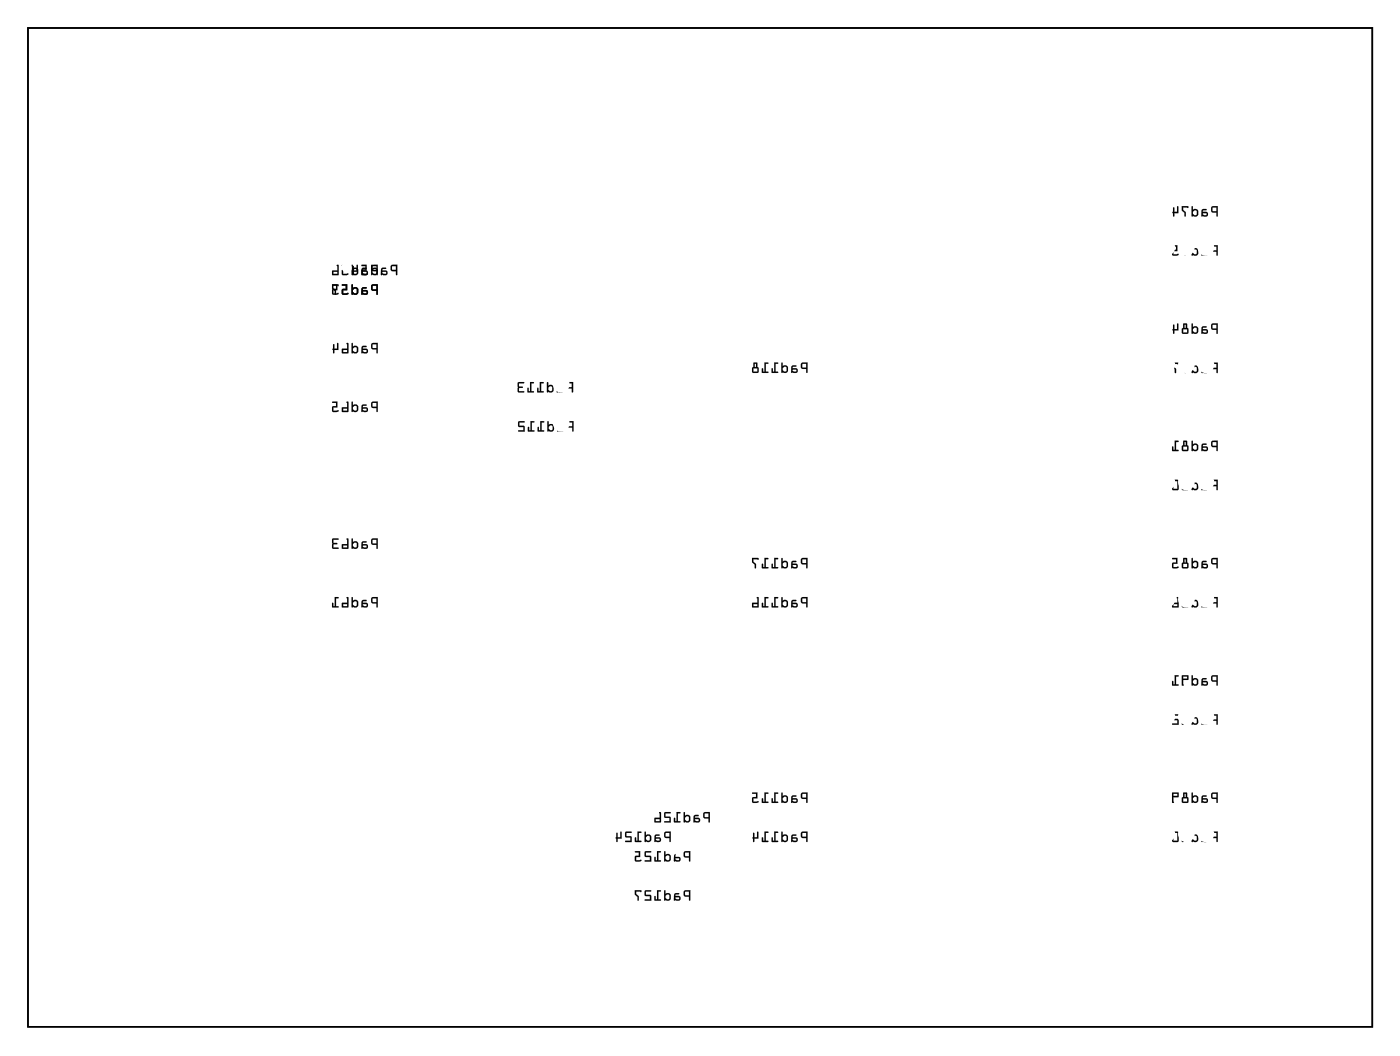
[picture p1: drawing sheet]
<svg xmlns="http://www.w3.org/2000/svg" width="182mm" height="137mm" viewBox="0 0 182 137" stroke-linecap="round" stroke-linejoin="round" font-family="sans-serif">
<path d="M3.6 3.6h174.8v129.8h-174.8z" fill="none" stroke="#000" stroke-width=".2"/>
<g fill="#000">
<path d="M3.6 3.6h174.8v129.8h-174.8zM3.6 3.6v129.8h174.8v-129.8z"/>
<path d="M48.3 34.5v.6l.1 .1h.5v.5l.2 .1v-1.4zM48.5 34.6h.4v.5l-.4-.1zM47.1 34.9l-.1 .8 .6 .1a.31 .31 0 0 0 .3-.3 .31 .31 0 0 0-.3-.4l-.4 .1v-.1v-.1l.4-.1v-.1zM47.2 35.3h.4l.1 .2-.3 .1-.2-.1zM45.7 34.4v1.3l.1 .1 .1-.1 .2 .1 .3-.1 .2-.1-.1-.6-.2-.2-.4 .1v-.4zM45.9 35.1l.2-.1h.2l.1 .5-.3 .1-.2-.2zM44.5 34.4v.2h.5v.4l-.5 .1v.6l.1 .1h.4a.15 .15 0 0 0 .2-.1 .15 .15 0 0 0 0-.2l-.6 .1v-.4h.5v-.8zM43.8 34.4l.1 .7-.7 .1v.6l.8-.1v-1.2zM43.3 35.3h.6v.3h-.6z"/>
<path d="M48.3 37v.6l.1 .2h.5v.5h.2v-1.4zM48.5 37.1h.4v.5h-.4zM47.1 37.4l-.1 .9h.6a.31 .31 0 0 0 .3-.3 .31 .31 0 0 0-.3-.3h-.4v-.1v-.1h.4v-.2zM47.2 37.9h.4l.1 .2h-.3l-.2-.1zM45.7 37v1.3h.1l.1-.1 .2 .1h.3l.2-.2-.1-.6-.2-.2-.4 .1v-.4zM45.9 37.6l.2-.1h.2l.1 .6h-.3l-.2-.1zM44.5 37v.1h.5v.4l-.5 .1v.6l.1 .1h.4a.15 .15 0 0 0 .2 0 .15 .15 0 0 0 0-.2h-.6v-.4h.5v-.8zM43.2 37v.1h.5v.4l-.5 .1v.6l.1 .1h.4a.15 .15 0 0 0 .3 0 .15 .15 0 0 0-.1-.2h-.6v-.4h.6v-.8z"/>
<path d="M48.3 37v.6l.1 .2h.5v.5h.2v-1.4zM48.5 37.1h.4v.5h-.4zM47.1 37.4l-.1 .9h.6a.31 .31 0 0 0 .3-.3 .31 .31 0 0 0-.3-.3h-.4v-.1v-.1h.4v-.2zM47.2 37.9h.4l.1 .2h-.3l-.2-.1zM45.7 37v1.3h.1l.1-.1 .2 .1h.3l.2-.2-.1-.6-.2-.2-.4 .1v-.4zM45.9 37.6l.2-.1h.2l.1 .6h-.3l-.2-.1zM44.5 37v.1h.5v.4l-.5 .1v.6l.1 .1h.4a.15 .15 0 0 0 .2 0 .15 .15 0 0 0 0-.2h-.6v-.4h.5v-.8zM43.2 36.9v.6l.3 .3v.5h.1l.1-.6-.4-.3v-.3l.7 .1v-.2z"/>
<path d="M48.3 34.5v.6l.1 .1h.5v.5l.2 .1v-1.4zM48.3 34.5l.8-.1v1.4l-.1-.1v-.5h-.6l-.1-.1zM48.5 34.6h.4v.5l-.4-.1zM48.4 34.6v.5h.6v-.5zM47.1 34.8l-.1 .9 .6 .1a.32 .32 0 0 0 .3-.3 .32 .32 0 0 0-.3-.4l-.4 .1v-.2l.5-.1-.1-.1zM47.1 34.9l.5-.1v.1h-.4v.2v.1h.4a.31 .31 0 0 1 .2 .3 .31 .31 0 0 1-.2 .3l-.6-.1zM47.2 35.4l.4-.1 .1 .2-.3 .1-.2-.1zM47.2 35.3v.2l.2 .1 .3-.1-.1-.2zM45.7 34.4v1.3l.1 .1 .1-.1 .2 .1h.3l.2-.2-.1-.6-.2-.2-.4 .1v-.4zM45.7 34.4l.2 .1v.4l.4-.1 .2 .2v.6l-.1 .1-.3 .1-.2-.2-.1 .2-.1-.1zM45.9 35.1l.2-.1h.3v.5l-.3 .1-.2-.2zM45.9 35.1v.3l.2 .2 .3-.1-.1-.5-.2-.1zM44.5 34.4v.2h.5v.4h-.5l-.1 .7 .2 .1 .7-.1v-.1l-.1-.1-.6 .1v-.4h.5v-.8zM44.5 34.4h.6v.8h-.5v.4l.6-.1a.14 .14 0 0 1 0 .2 .14 .14 0 0 1-.2 .1h-.4l-.1-.1v-.6l.5-.1v-.4h-.5zM43.8 34.4l.1 .7-.7 .1v.6l.8-.1v-1.2v-.1zM43.8 34.4l.2 .1v1.2l-.8 .1v-.6h.7zM43.3 35.3h.6v.3h-.6zM43.3 35.3v.3h.6v-.3z"/>
<path d="M48.3 37v.6l.1 .2h.5v.5h.2v-1.4zM48.3 37l.8-.1v1.4l-.1-.1v-.4h-.6l-.1-.2zM48.5 37.2l.4-.1v.5h-.4zM48.4 37.1v.5h.6v-.5zM47.1 37.4l-.1 .9h.6a.32 .32 0 0 0 .3-.3 .32 .32 0 0 0-.3-.3h-.4v-.2h.5l-.1-.2zM47.1 37.4l.5-.1v.2h-.4v.1v.1h.4a.31 .31 0 0 1 .2 .3 .31 .31 0 0 1-.2 .3h-.6zM47.2 37.9h.4l.1 .2h-.3l-.2-.1zM47.2 37.9v.1l.2 .1h.3l-.1-.2zM45.7 37v1.3h.1l.1-.1 .2 .1h.3l.2-.2-.1-.6-.2-.2-.4 .1v-.4zM45.7 37h.2v.5l.4-.2 .2 .2v.6l-.1 .2h-.3l-.2-.1-.1 .1-.1-.1zM45.9 37.6l.2-.1 .3 .1v.5h-.3l-.2-.1zM45.9 37.6v.4l.2 .1h.3l-.1-.6h-.2zM44.5 37v.1h.5v.4l-.5 .1-.1 .6 .2 .1 .7-.1v-.1l-.1-.1-.6 .1v-.4h.5v-.8zM44.5 37l.6-.1v.8h-.5v.4h.6a.14 .14 0 0 1 0 .2 .14 .14 0 0 1-.2 0h-.4l-.1-.1v-.6l.5-.1v-.4h-.5zM43.2 37v.1h.5v.4l-.5 .1v.6l.1 .1 .7-.1v-.1v-.1l-.7 .1v-.4h.6v-.8zM43.2 37l.7-.1v.8h-.6v.4h.6a.14 .14 0 0 1 .1 .2 .15 .15 0 0 1-.3 0h-.4l-.1-.1v-.6l.5-.1v-.4h-.5z"/>
<path d="M48.3 37v.6l.1 .2h.5v.5h.2v-1.4zM48.3 37l.8-.1v1.4l-.1-.1v-.4h-.6l-.1-.2zM48.5 37.2l.4-.1v.5h-.4zM48.4 37.1v.5h.6v-.5zM47.1 37.4l-.1 .9h.6a.32 .32 0 0 0 .3-.3 .32 .32 0 0 0-.3-.3h-.4v-.2h.5l-.1-.2zM47.1 37.4l.5-.1v.2h-.4v.1v.1h.4a.31 .31 0 0 1 .2 .3 .31 .31 0 0 1-.2 .3h-.6zM47.2 37.9h.4l.1 .2h-.3l-.2-.1zM47.2 37.9v.1l.2 .1h.3l-.1-.2zM45.7 37v1.3h.1l.1-.1 .2 .1h.3l.2-.2-.1-.6-.2-.2-.4 .1v-.4zM45.7 37h.2v.5l.4-.2 .2 .2v.6l-.1 .2h-.3l-.2-.1-.1 .1-.1-.1zM45.9 37.6l.2-.1 .3 .1v.5h-.3l-.2-.1zM45.9 37.6v.4l.2 .1h.3l-.1-.6h-.2zM44.5 37v.1h.5v.4l-.5 .1-.1 .6 .2 .1 .7-.1v-.1l-.1-.1-.6 .1v-.4h.5v-.8zM44.5 37l.6-.1v.8h-.5v.4h.6a.14 .14 0 0 1 0 .2 .14 .14 0 0 1-.2 0h-.4l-.1-.1v-.6l.5-.1v-.4h-.5zM43.2 36.9v.6l.3 .3v.5h.1l.1-.6-.4-.3v-.3h.6l.1 .1v-.2zM43.2 36.9l.8 .1v.2l-.7-.1v.3l.4 .3-.1 .6-.1-.1v-.4l-.3-.3z"/>
<path d="M50.9 34.5l-.1 .6 .2 .1h.5v.5l.1 .1 .1-1.4zM51 34.6h.5v.5l-.5-.1zM49.6 34.9l-.1 .8 .6 .1a.31 .31 0 0 0 .3-.3 .31 .31 0 0 0-.3-.4l-.4 .1v-.1l.1-.1 .4-.1v-.1zM49.7 35.3h.5v.2l-.3 .1-.2-.1zM48.3 34.4v1.3l.1 .1v-.1l.2 .1 .3-.1 .2-.1v-.6l-.3-.2-.4 .1v-.4zM48.5 35.1l.1-.1h.3v.5l-.3 .1-.1-.2zM47 34.4v.2h.5v.4l-.5 .1v.6l.2 .1h.4a.15 .15 0 0 0 .2-.1 .15 .15 0 0 0-.1-.2l-.5 .1v-.4h.5v-.8zM45.9 34.6l-.1 .5v.1l.1 .6 .1-.1v-.4h.5v-.8v-.1l-.1 .1v.6h-.4v-.5z"/>
<path d="M50.9 34.5l-.1 .6 .2 .1h.5v.5l.1 .1 .1-1.4zM50.9 34.5l.8-.1-.1 1.4-.1-.1v-.5h-.5l-.2-.1zM51 34.6h.5v.5l-.5-.1zM51 34.6v.5h.5v-.5zM49.6 34.8l-.1 .9 .6 .1a.32 .32 0 0 0 .3-.3 .32 .32 0 0 0-.3-.4l-.4 .1 .1-.2 .4-.1v-.1zM49.6 34.9l.6-.1v.1h-.4l-.1 .2v.1h.4a.31 .31 0 0 1 .3 .3 .31 .31 0 0 1-.3 .3l-.6-.1zM49.7 35.4l.5-.1v.2l-.3 .1-.2-.1zM49.7 35.3v.2l.2 .1 .3-.1v-.2zM48.3 34.4l-.1 1.3 .2 .1v-.1l.2 .1h.3l.2-.2v-.6l-.3-.2-.4 .1v-.4zM48.3 34.4l.1 .1v.4l.4-.1 .3 .2v.6l-.2 .1-.3 .1-.2-.2v.2l-.1-.1zM48.5 35.1l.1-.1h.3v.5l-.3 .1-.2-.2zM48.5 35.1v.3l.2 .2 .2-.1v-.5l-.3-.1zM47 34.4v.2h.5v.4h-.5v.7l.2 .1 .6-.1 .1-.1-.1-.1-.6 .1v-.4h.5v-.8zM47 34.4h.7v.8h-.6v.4l.6-.1a.14 .14 0 0 1 .1 .2 .14 .14 0 0 1-.2 .1h-.4l-.2-.1v-.6l.5-.1v-.4h-.5zM45.9 34.6l-.1 .5-.1 .1 .2 .6 .1-.1v-.4h.5v-.8l-.1-.1v.1v.6h-.4v-.5zM45.9 34.6h.1v.6h.4v-.7h.1v.8h-.5l-.1 .5-.1-.6z"/>
<path d="M157.5 26.9v.6l.1 .1h.6v.5h.1v-1.3zM157.7 27h.5v.5l-.5-.1zM156.3 27.2l-.1 .9h.6a.31 .31 0 0 0 .3-.3 .31 .31 0 0 0-.3-.3h-.4v-.1v-.1h.4v-.1zM156.4 27.7h.4l.1 .2-.3 .1-.2-.1zM155 26.8l-.1 1.3h.2v-.1l.2 .1h.3l.2-.2v-.6l-.3-.1-.4 .1v-.5zM155.1 27.5l.2-.2 .3 .1v.5l-.3 .1-.2-.2zM153.7 26.8v.6l.3 .3v.4h.1l.1-.5-.4-.3v-.3h.6l.1-.2zM152.5 27v.5l-.1 .1 .2 .5h.1v-.4h.5v-.8v-.1h-.2v.7h-.3v-.5z"/>
<path d="M157.5 31.9v.6l.1 .2h.6v.5h.1v-1.3zM157.7 32.1l.5-.1v.5h-.5zM156.3 32.3l-.1 .9h.6a.31 .31 0 0 0 .3-.3 .31 .31 0 0 0-.3-.3h-.4v-.1v-.1h.4v-.2zM156.4 32.8h.4l.1 .2-.3 .1-.2-.2zM155 31.9l-.1 1.3h.2v-.1l.2 .1h.3l.2-.2v-.6l-.3-.2-.4 .2v-.5zM155.1 32.6l.2-.2 .3 .1v.5h-.3l-.2-.1zM153.7 31.9v.5l.3 .3v.5h.1l.1-.5-.4-.3v-.4l.6 .1 .1-.2zM152.4 31.9v.1h.5v.5h-.5v.6l.2 .1h.4a.15 .15 0 0 0 .2 0 .15 .15 0 0 0-.1-.2l-.5 .1v-.5h.5v-.7z"/>
<path d="M157.5 26.9v.6l.1 .1h.6v.5h.1v-1.3zM157.6 26.9l.7-.1v1.3h-.1v-.5h-.6l-.1-.1zM157.7 27h.5v.5l-.5-.1zM157.7 27v.4l.5 .1v-.5zM156.3 27.2l-.1 .9 .6 .1a.32 .32 0 0 0 .3-.4 .32 .32 0 0 0-.3-.3h-.4l.1-.2h.4l-.1-.1zM156.3 27.2h.5v.1h-.4v.1v.2l.4-.1a.31 .31 0 0 1 .3 .3 .31 .31 0 0 1-.3 .3h-.6zM156.4 27.7h.4l.1 .2-.3 .1-.2-.1zM156.4 27.7v.2l.2 .1 .3-.1-.1-.2zM154.9 26.8v1.3h.2v-.1l.2 .2 .3-.1 .2-.2v-.6l-.3-.2-.4 .2v-.5zM155 26.8h.1v.5l.4-.1 .3 .1v.6l-.2 .2h-.3l-.2-.1-.1 .1h-.1zM155.1 27.5l.2-.2 .3 .1v.5l-.3 .1-.2-.2zM155.1 27.5v.3l.2 .2 .3-.1v-.5l-.3-.1zM153.7 26.8v.6l.3 .3v.4h.1l.1-.5-.4-.3v-.3h.6l.1-.2zM153.7 26.8h.8l-.1 .2h-.6v.3l.4 .3-.1 .5h-.1v-.4l-.3-.3zM152.5 27v.5l-.1 .1 .2 .6 .1-.1v-.4h.5v-.8l-.1-.1h-.1v.7h-.3v-.5zM152.6 27h.1v.5h.3l.1-.7 .1 .1v.8h-.5l-.1 .4-.2-.5 .1-.1z"/>
<path d="M157.5 31.9v.6l.1 .2h.6v.5h.1v-1.3zM157.6 32l.7-.1v1.3h-.1v-.5h-.6l-.1-.2zM157.7 32.1l.5-.1v.5h-.5zM157.7 32.1v.4h.5v-.5zM156.3 32.3l-.1 .9h.6a.32 .32 0 0 0 .3-.3 .32 .32 0 0 0-.3-.3h-.4l.1-.2h.4l-.1-.2zM156.3 32.3h.5v.1h-.4v.1v.1h.4a.31 .31 0 0 1 .3 .3 .31 .31 0 0 1-.3 .3h-.6zM156.4 32.8h.4l.1 .2-.3 .1-.2-.2zM156.4 32.8v.1l.2 .2 .3-.1-.1-.2zM154.9 31.9v1.3h.2v-.1l.2 .1h.3l.2-.2v-.6l-.3-.2-.4 .2v-.5zM155 31.9h.1v.5l.4-.2 .3 .2v.6l-.2 .2h-.3l-.2-.1-.1 .1h-.1zM155.1 32.6l.2-.2 .3 .1v.5h-.3l-.2-.1zM155.1 32.6v.3l.2 .2 .3-.1v-.5l-.3-.1zM153.7 31.9v.5l.3 .3v.5h.1l.1-.5-.4-.3v-.4h.6v.1l.1-.2zM153.7 31.9h.8l-.1 .2-.6-.1v.4l.4 .3-.1 .5h-.1v-.5l-.3-.3zM152.4 31.9v.1h.5v.5h-.5v.6l.2 .1h.6l.1-.2h-.1l-.6 .1v-.5h.5v-.7zM152.4 31.9h.7v.7h-.5v.5l.5-.1a.14 .14 0 0 1 .1 .2 .14 .14 0 0 1-.2 0h-.4l-.2-.1v-.6h.5v-.5h-.5z"/>
<path d="M48.3 44.6v.6l.1 .2h.5v.5h.2v-1.3zM48.5 44.8l.4-.1v.5h-.4zM47.1 45l-.1 .9h.6a.31 .31 0 0 0 .3-.3 .31 .31 0 0 0-.3-.3h-.4v-.1v-.1h.4v-.2zM47.2 45.5h.4l.1 .2-.3 .1-.2-.2zM45.7 44.6v1.3h.1l.1-.1 .2 .1h.3l.2-.2-.1-.6-.2-.2-.4 .2v-.5zM45.9 45.3l.2-.2 .2 .1 .1 .5h-.3l-.2-.1zM45.1 44.6v.7h-.6v.6h.8v-1.2zM44.6 45.5h.5v.3h-.5zM43.3 44.7v.6l-.1 .1 .2 .5h.1v-.4h.5v-.8l-.1-.1h-.1v.7h-.3v-.5z"/>
<path d="M48.3 52.3v.6l.1 .1h.5v.5h.2v-1.3zM48.5 52.4h.4v.5l-.4-.1zM47.1 52.6l-.1 .9h.6a.31 .31 0 0 0 .3-.3 .31 .31 0 0 0-.3-.3h-.4v-.1v-.1h.4v-.1zM47.2 53.1h.4l.1 .2-.3 .1-.2-.1zM45.7 52.2v1.3h.1l.1-.1 .2 .1h.3l.2-.2-.1-.6-.2-.1-.4 .1v-.5zM45.9 52.9l.2-.2 .2 .1 .1 .5-.3 .1-.2-.2zM45.1 52.2v.7l-.6 .1v.5h.8v-1.2zM44.6 53.1h.5v.3h-.5zM43.2 52.2v.2h.5v.4h-.5v.6l.1 .1h.4a.15 .15 0 0 0 .3 0 .15 .15 0 0 0-.1-.2l-.6 .1v-.4h.6v-.8z"/>
<path d="M48.3 44.6v.6l.1 .2h.5v.5h.2v-1.3zM48.3 44.6h.8v1.3h-.1v-.5h-.6l-.1-.2zM48.5 44.8l.4-.1v.5h-.4zM48.4 44.8v.4h.6v-.5zM47.1 45l-.1 .9h.6a.32 .32 0 0 0 .3-.3 .32 .32 0 0 0-.3-.3h-.4v-.2h.5l-.1-.2zM47.1 45h.5v.1h-.4v.1v.1h.4a.31 .31 0 0 1 .2 .3 .31 .31 0 0 1-.2 .3h-.6zM47.2 45.5h.4l.1 .2-.3 .1-.2-.2zM47.2 45.5v.1l.2 .2 .3-.1-.1-.2zM45.7 44.6v1.3h.1l.1-.1 .2 .1h.3l.2-.2-.1-.6-.2-.2-.4 .2v-.5zM45.7 44.6h.2v.5l.4-.2 .2 .2v.6l-.1 .2h-.3l-.2-.1-.1 .1h-.1zM45.9 45.3l.2-.2 .3 .1v.5h-.3l-.2-.1zM45.9 45.3v.3l.2 .2 .3-.1-.1-.5-.2-.1zM45.1 44.6v.7h-.6v.6h.8v-1.2v-.1zM45.1 44.6l.2 .1v1.2h-.8v-.6h.6zM44.6 45.5h.5v.3h-.5zM44.6 45.5v.3h.5v-.3zM43.3 44.7v.6l-.1 .1 .2 .5 .1-.1v-.3h.5v-.8l-.1-.1h-.1v.7h-.3v-.5zM43.3 44.7l.2 .1v.5h.3v-.7l.2 .1v.8h-.5l-.1 .4-.2-.5 .1-.1z"/>
<path d="M48.3 52.3v.6l.1 .1h.5v.5h.2v-1.3zM48.3 52.3l.8-.1v1.3h-.1v-.5h-.6l-.1-.1zM48.5 52.4h.4v.5l-.4-.1zM48.4 52.4v.4l.6 .1v-.5zM47.1 52.6l-.1 .9 .6 .1a.32 .32 0 0 0 .3-.4 .32 .32 0 0 0-.3-.3h-.4v-.2h.5l-.1-.1zM47.1 52.6h.5v.1h-.4v.1v.2l.4-.1a.31 .31 0 0 1 .2 .3 .31 .31 0 0 1-.2 .3h-.6zM47.2 53.1h.4l.1 .2-.3 .1-.2-.1zM47.2 53.1v.2l.2 .1 .3-.1-.1-.2zM45.7 52.2v1.3h.1l.1-.1 .2 .2 .3-.1 .2-.2-.1-.6-.2-.2-.4 .2v-.5zM45.7 52.2h.2v.5l.4-.1 .2 .1v.6l-.1 .2h-.3l-.2-.1-.1 .1h-.1zM45.9 52.9l.2-.2 .3 .1v.5l-.3 .1-.2-.2zM45.9 52.9v.3l.2 .2 .3-.1-.1-.5-.2-.1zM45.1 52.2v.7h-.6v.6h.8v-1.2v-.1zM45.1 52.2l.2 .1v1.2h-.8v-.5l.6-.1zM44.6 53.1h.5v.3h-.5zM44.6 53.1v.3h.5v-.3zM43.2 52.2v.2h.5v.4h-.5v.6l.1 .2 .7-.1v-.2l-.7 .1v-.4h.6v-.8zM43.2 52.2h.7v.8l-.6-.1v.5l.6-.1a.14 .14 0 0 1 .1 .2 .15 .15 0 0 1-.3 0h-.4l-.1-.1v-.6h.5v-.4l-.5-.1z"/>
<path d="M73.7 49.7v.6l.1 .2h.5v.5h.2v-1.4zM73.9 49.8h.4v.5h-.4zM72.5 50.1l-.1 .9h.6a.31 .31 0 0 0 .3-.3 .31 .31 0 0 0-.3-.3h-.4v-.1v-.1h.4v-.2zM72.6 50.6h.4l.1 .2h-.3l-.2-.1zM71.1 49.7v1.3h.1l.1-.1 .2 .1h.3l.2-.2-.1-.6-.2-.2-.4 .1v-.4zM71.3 50.3l.2-.1h.2l.1 .6h-.3l-.2-.1zM70.2 49.6v1.2h-.2v-.4h-.1l-.1 .6h.9v-.2h-.3v-1h.3v-.1zM68.9 49.6v1.2h-.2v-.4h-.1v.6h.8v-.2h-.3v-1h.3v-.1zM67.4 49.7l-.1 1.2 .2 .1h.6v-.2h-.6v-.4h.4l.1-.1-.1-.1h-.4v-.4h.6l.1-.1z"/>
<path d="M73.7 49.7v.6l.1 .2h.5v.5h.2v-1.4zM73.7 49.7l.8-.1v1.4l-.1-.1v-.4h-.6l-.1-.2zM73.9 49.9l.4-.1v.5h-.4zM73.8 49.8v.5h.6v-.5zM72.5 50.1l-.1 .9h.6a.32 .32 0 0 0 .3-.3 .32 .32 0 0 0-.3-.3h-.4v-.2h.5l-.1-.2zM72.5 50.1l.5-.1v.2h-.4v.1v.1h.4a.31 .31 0 0 1 .2 .3 .31 .31 0 0 1-.2 .3h-.6zM72.6 50.6h.4l.1 .2h-.3l-.2-.1zM72.6 50.6v.1l.2 .1h.3l-.1-.2zM71.1 49.7v1.3h.1l.1-.1 .2 .1h.3l.2-.2-.1-.6-.2-.2-.4 .1v-.4zM71.1 49.7h.2v.5l.4-.2 .2 .2v.6l-.1 .2h-.3l-.2-.1-.1 .1-.1-.1zM71.3 50.3l.2-.1 .3 .1v.5h-.3l-.2-.1zM71.3 50.3v.4l.2 .1h.3l-.1-.6h-.2zM70.2 49.6v1.2h-.2v-.4h-.1l-.1 .6h.9v-.2h-.3v-1h.3v-.1zM70.2 49.6l.5 .1v.1h-.3v1h.3v.2l-.8-.1v-.5h.1v.4h.2zM68.9 49.6v1.2h-.2v-.4h-.1v.6h.8v-.2h-.3v-1h.3v-.1zM68.9 49.6l.5 .1v.1h-.3v1h.3v.2l-.8-.1v-.5h.1v.4h.2zM67.3 49.7v1.2l.2 .1h.6v-.2h-.6v-.4h.4l.1-.1-.1-.1h-.4v-.4h.6l.1-.1zM67.4 49.7h.8l-.1 .1h-.6v.4l.5 .1-.5 .1v.4h.6v.2h-.6l-.2-.1z"/>
<path d="M73.8 54.8l-.1 .6 .2 .2h.5v.4l.1 .1 .1-1.4zM73.9 54.9h.5v.5h-.5zM72.5 55.2l-.1 .8 .6 .1a.31 .31 0 0 0 .3-.3 .31 .31 0 0 0-.3-.3h-.4v-.1l.1-.1h.4v-.2zM72.7 55.7h.4v.2h-.3l-.2-.1zM71.2 54.8v1.2l.1 .1v-.1l.2 .1h.3l.2-.2v-.6l-.3-.2-.4 .1v-.4zM71.4 55.4l.1-.1h.3v.5l-.2 .1-.2-.1zM70.2 54.7v1.2h-.1v-.4h-.1l-.1 .5 .8 .1v-.2h-.3v-1h.3l.1-.1zM69 54.7v1.2h-.2v-.4h-.1l-.1 .5 .8 .1v-.2h-.2v-1h.2l.1-.1zM67.4 54.8v.6l.1 .1h.6v.4h-.7v.1l.8 .1v-.7l-.7-.1v-.4h.6l.1-.1z"/>
<path d="M73.8 54.8l-.1 .6 .2 .2h.5v.4l.1 .1 .1-1.4zM73.8 54.8l.8-.1-.1 1.4-.1-.1v-.4l-.5-.1-.2-.1zM73.9 54.9h.5v.5h-.5zM73.9 54.9v.5h.5v-.5zM72.5 55.2l-.1 .8 .6 .1a.32 .32 0 0 0 .3-.3 .32 .32 0 0 0-.3-.3h-.4l.1-.2h.4v-.2zM72.5 55.2l.6-.1v.2h-.4l-.1 .1v.1h.4a.31 .31 0 0 1 .3 .3 .31 .31 0 0 1-.3 .3l-.5-.1zM72.7 55.7h.4v.2h-.3l-.2-.1zM72.6 55.7v.1l.2 .1h.3v-.3zM71.2 54.7v1.3l.1 .1 .1-.1 .1 .1h.3l.2-.2v-.6l-.3-.2-.4 .1v-.4zM71.2 54.8h.1v.4l.4-.1 .3 .2v.6l-.2 .2h-.3l-.2-.1v.1l-.1-.1zM71.4 55.4l.2-.1h.2v.5l-.3 .1-.1-.2zM71.4 55.4v.4l.2 .1h.2v-.6h-.3zM70.2 54.7v1.2h-.1v-.4h-.2v.5l.8 .1v-.2h-.3v-1h.3l.1-.1zM70.2 54.7l.6 .1-.1 .1h-.3v1h.3v.2l-.8-.1 .1-.5h.1v.4h.2zM69 54.7v1.2h-.2v-.4h-.1l-.1 .5 .8 .1v-.2h-.2v-1h.2l.1-.1zM69 54.7l.5 .1-.1 .1h-.3v1h.3v.2l-.8-.1 .1-.5h.1v.4h.2zM67.4 54.8v.6l.1 .1h.6v.4h-.7v.1l.8 .1v-.7l-.7-.1v-.4h.6l.1-.1zM67.4 54.8h.8l-.1 .1h-.6v.4l.7 .1v.7l-.8-.1v-.1h.7v-.4h-.6l-.1-.1z"/>
<path d="M104.2 47.2l-.1 .6 .2 .1h.5v.5l.1 .1 .1-1.4zM104.3 47.3h.5v.5l-.5-.1zM103 47.6l-.1 .8 .6 .1a.31 .31 0 0 0 .2-.3 .31 .31 0 0 0-.2-.4l-.4 .1v-.1v-.1l.4-.1v-.1zM103.1 48h.4v.2l-.3 .1-.2-.1zM101.6 47.1v1.3l.1 .1 .1-.1 .2 .1 .2-.1 .2-.1v-.6l-.3-.2-.3 .1v-.4zM101.8 47.8l.2-.1h.2l.1 .5-.3 .1-.2-.2zM100.7 47.1v1.2h-.2v-.4h-.1l-.1 .5 .8 .1v-.2h-.3v-1h.3l.1-.1zM99.4 47.1v1.2h-.2v-.4h-.1v.5l.8 .1v-.2h-.3v-1h.3v-.1zM98 47.1v.6l-.2 .2v.5l.2 .1h.5l.1-.2v-.4l-.1-.2v-.5zM98 47.9h.5v.4h-.5zM98.1 47.3h.2v.4h-.2z"/>
<path d="M104.2 47.2l-.1 .6 .2 .1h.5v.5l.1 .1 .1-1.4zM104.2 47.2l.8-.1-.1 1.4-.1-.1v-.5h-.5l-.1-.1zM104.3 47.3h.5v.5l-.5-.1zM104.3 47.3v.5h.5v-.5zM103 47.5l-.1 .9 .6 .1a.32 .32 0 0 0 .2-.3 .32 .32 0 0 0-.2-.4l-.4 .1v-.2l.4-.1v-.1zM103 47.6l.5-.1v.1h-.4v.2l-.1 .1h.5a.31 .31 0 0 1 .2 .3 .31 .31 0 0 1-.2 .3l-.6-.1zM103.1 48.1l.4-.1v.2l-.3 .1-.2-.1zM103.1 48l-.1 .2 .2 .1 .4-.1-.1-.2zM101.6 47.1v1.3l.1 .1 .1-.1 .2 .1h.2l.2-.2v-.6l-.3-.2-.3 .1v-.4zM101.6 47.1l.2 .1v.4l.3-.1 .3 .2v.6l-.2 .1-.2 .1-.2-.2-.1 .2-.1-.1zM101.8 47.8l.2-.1h.3l-.1 .5-.3 .1-.1-.2zM101.8 47.8v.3l.2 .2 .3-.1-.1-.5-.2-.1zM100.7 47.1v1.2h-.2v-.4l-.1-.1-.1 .6 .8 .1v-.2h-.3v-1h.3l.1-.1zM100.7 47.1l.5 .1-.1 .1h-.3v1h.3v.2l-.8-.1 .1-.5h.1v.4h.2zM99.4 47.1v1.2h-.2v-.4l-.1-.1-.1 .6 .9 .1v-.2h-.3v-1h.3v-.1zM99.4 47.1l.5 .1v.1h-.3v1h.3v.2l-.8-.1v-.5h.1v.4h.2zM98 47.1v.6l-.2 .2v.5l.2 .1h.5l.2-.2v-.4l-.2-.2v-.5zM98 47.1l.5 .1v.5l.1 .2v.4l-.1 .1-.5 .1-.2-.1v-.5l.2-.2zM98 47.9h.5v.4h-.5zM97.9 47.9v.4h.6v-.4zM98.1 47.3h.2v.4h-.2zM98.1 47.3v.4h.2v-.4z"/>
<path d="M157.5 42.1v.6l.1 .1 .6 .1v.4l.1 .1v-1.4zM157.7 42.2h.5v.5h-.5zM156.3 42.5l-.1 .8 .6 .1a.31 .31 0 0 0 .3-.3 .31 .31 0 0 0-.3-.3h-.4v-.1v-.1h.4v-.2zM156.4 43l.4-.1 .1 .3h-.3l-.2-.1zM155 42.1l-.1 1.2 .2 .1v-.1l.2 .1h.3l.2-.2v-.6l-.3-.2-.4 .1v-.4zM155.1 42.7l.2-.1h.3v.5l-.3 .1-.2-.1zM153.9 42.1l-.1 .5-.1 .2v.5l.1 .1h.6l.1-.2v-.4l-.1-.2-.1-.5zM153.8 42.8h.6v.4h-.6zM154 42.2h.2v.4h-.2zM152.5 42.2v.6l-.1 .1 .2 .5 .1-.1v-.4h.5v-.8v-.1l-.2 .1v.7h-.3v-.6z"/>
<path d="M157.5 57.3v.6l.1 .2h.6v.5h.1v-1.3zM157.7 57.5l.5-.1v.5h-.5zM156.3 57.7l-.1 .9h.6a.31 .31 0 0 0 .3-.3 .31 .31 0 0 0-.3-.3h-.4v-.1v-.1h.4v-.2zM156.4 58.2h.4l.1 .2-.3 .1-.2-.2zM155 57.3l-.1 1.3h.2v-.1l.2 .1h.3l.2-.2v-.6l-.3-.2-.4 .2v-.5zM155.1 58l.2-.2 .3 .1v.5h-.3l-.2-.1zM153.9 57.3l-.1 .6-.1 .1v.5l.1 .1h.6l.1-.1v-.5l-.1-.1-.1-.6zM153.8 58h.6v.5h-.6zM154 57.4h.2v.5h-.2zM152.7 57.3v1.2h-.1v-.4l-.2-.1v.6h.8v-.1h-.3v-1.1h.3l.1-.1z"/>
<path d="M157.6 47.2l-.1 .6 .1 .1 .6 .1v.4l.1 .1v-1.4zM157.7 47.3h.5v.5h-.5zM156.3 47.6l-.1 .8 .6 .1a.31 .31 0 0 0 .3-.3 .31 .31 0 0 0-.3-.3h-.4v-.1l.1-.1h.3v-.2zM156.4 48.1l.4-.1 .1 .3h-.3l-.2-.1zM155 47.2l-.1 1.2 .2 .1v-.1l.2 .1h.3l.2-.2v-.6l-.3-.2-.4 .1v-.4zM155.1 47.8l.2-.1h.3v.5l-.3 .1-.2-.1zM153.7 47.1v.6l.3 .3v.4l.1 .1 .1-.6-.4-.3v-.3l.6 .1 .1-.2zM152.4 47.1v.6l.3 .3 .1 .4 .1 .1v-.6l-.3-.3v-.3l.6 .1 .1-.2z"/>
<path d="M157.5 42.1v.6l.1 .2h.6v.4l.1 .1v-1.4zM157.6 42.1l.7-.1v1.4l-.1-.1v-.4l-.6-.1-.1-.1zM157.7 42.2h.5v.5h-.5zM157.7 42.2v.5h.5v-.5zM156.3 42.5l-.1 .8 .6 .1a.32 .32 0 0 0 .3-.3 .32 .32 0 0 0-.3-.3h-.4l.1-.2h.4l-.1-.2zM156.3 42.5l.5-.1v.2h-.4v.1v.1h.4a.31 .31 0 0 1 .3 .3 .31 .31 0 0 1-.3 .3l-.6-.1zM156.4 43h.4l.1 .2h-.3l-.2-.1zM156.4 43v.1l.2 .1h.3l-.1-.3zM154.9 42v1.3l.2 .1v-.1l.2 .1h.3l.2-.2v-.6l-.3-.2-.4 .1v-.4zM155 42.1h.1v.4l.4-.1 .3 .2v.6l-.2 .2h-.3l-.2-.1-.1 .1-.1-.1zM155.1 42.7l.2-.1h.3v.5l-.3 .1-.2-.2zM155.1 42.7v.4l.2 .1 .3-.1v-.5h-.3zM153.9 42l-.1 .6-.1 .2v.5l.1 .1h.6l.1-.2v-.4l-.1-.2v-.5zM153.9 42.1h.4v.5l.2 .2v.4l-.1 .2h-.6l-.1-.1v-.5l.1-.2zM153.8 42.8h.6v.4h-.6zM153.8 42.8v.4h.6v-.4zM154 42.2h.2v.4h-.2zM154 42.2v.4h.2v-.4zM152.5 42.2v.6l-.1 .1 .2 .5 .1-.1v-.4l.5 .1v-.9l-.1-.1-.1 .1v.7h-.3v-.6zM152.6 42.2h.1v.6h.3l.1-.7h.1v.8h-.5l-.1 .5-.2-.5 .1-.1z"/>
<path d="M157.5 57.3v.6l.1 .2h.6v.5h.1v-1.3zM157.6 57.3h.7v1.3h-.1v-.5h-.6l-.1-.2zM157.7 57.5l.5-.1v.5h-.5zM157.7 57.5v.4h.5v-.5zM156.3 57.7l-.1 .9h.6a.32 .32 0 0 0 .3-.3 .32 .32 0 0 0-.3-.3h-.4l.1-.2h.4l-.1-.2zM156.3 57.7h.5v.1h-.4v.1v.1h.4a.31 .31 0 0 1 .3 .3 .31 .31 0 0 1-.3 .3h-.6zM156.4 58.2h.4l.1 .2-.3 .1-.2-.2zM156.4 58.2v.1l.2 .2 .3-.1-.1-.2zM154.9 57.3v1.3h.2v-.1l.2 .1h.3l.2-.2v-.6l-.3-.2-.4 .2v-.5zM155 57.3h.1v.5l.4-.2 .3 .2v.6l-.2 .2h-.3l-.2-.1-.1 .1h-.1zM155.1 58l.2-.2 .3 .1v.5h-.3l-.2-.1zM155.1 58v.3l.2 .2 .3-.1v-.5l-.3-.1zM153.9 57.3l-.1 .6-.1 .1v.5l.1 .1h.6l.1-.1v-.5l-.1-.1v-.6zM153.9 57.3h.4v.6l.2 .1v.5l-.1 .1h-.6l-.1-.1v-.5l.1-.1zM153.8 58h.6v.5h-.6zM153.8 58v.5h.6v-.5zM154 57.4h.2v.5h-.2zM154 57.4v.5h.2v-.5zM152.7 57.3v1.2h-.1v-.4l-.2-.1v.6h.8v-.1h-.3v-1.1h.3l.1-.1zM152.7 57.3h.5v.1h-.3v1.1h.3v.1h-.8v-.6l.2 .1v.4h.1z"/>
<path d="M157.5 47.2v.6l.1 .2h.6v.4l.1 .1 .1-1.4zM157.6 47.2l.7-.1v1.4l-.1-.1v-.4l-.6-.1-.1-.1zM157.7 47.3h.5v.5h-.5zM157.7 47.3v.5h.5v-.5zM156.3 47.6l-.1 .8 .6 .1a.32 .32 0 0 0 .3-.3 .32 .32 0 0 0-.3-.3h-.4l.1-.2h.4v-.2zM156.3 47.6l.5-.1v.2h-.3l-.1 .1v.1h.4a.31 .31 0 0 1 .3 .3 .31 .31 0 0 1-.3 .3l-.6-.1zM156.4 48.1h.4l.1 .2h-.3l-.2-.1zM156.4 48.1v.1l.2 .1h.3v-.3zM155 47.1l-.1 1.3 .2 .1v-.1l.2 .1h.3l.2-.2v-.6l-.3-.2-.4 .1v-.4zM155 47.2h.1v.4l.4-.1 .3 .2v.6l-.2 .2h-.3l-.2-.2v.2l-.1-.1zM155.1 47.8l.2-.1h.3v.5l-.3 .1-.2-.2zM155.1 47.8v.4l.3 .1 .2-.1v-.5h-.3zM153.7 47.1v.6l.3 .3v.4l.1 .1 .1-.6-.4-.3v-.3h.6v.1l.1-.2zM153.7 47.1l.8 .1-.1 .2-.6-.1v.3l.4 .3-.1 .6-.1-.1v-.4l-.3-.3zM152.4 47.1v.6l.3 .3v.4l.2 .1v-.6l-.3-.3v-.3h.5l.1 .1 .1-.2zM152.4 47.1l.9 .1-.1 .2-.6-.1v.3l.3 .3v.6l-.1-.1v-.4l-.4-.3z"/>
<path d="M48.3 70v.6l.1 .2h.5v.5h.2v-1.3zM48.5 70.2l.4-.1v.5h-.4zM47.1 70.4l-.1 .9h.6a.31 .31 0 0 0 .3-.3 .31 .31 0 0 0-.3-.3h-.4v-.1v-.1h.4v-.2zM47.2 70.9h.4l.1 .2-.3 .1-.2-.2zM45.7 70v1.3h.1l.1-.1 .2 .1h.3l.2-.2-.1-.6-.2-.2-.4 .2v-.5zM45.9 70.7l.2-.2 .2 .1 .1 .5h-.3l-.2-.1zM45.1 70v.7h-.6v.6h.8v-1.2zM44.6 70.9h.5v.3h-.5zM43.2 70v1.2l.1 .1h.7v-.1h-.7l.1-.4 .4-.1 .1-.1h-.1l-.4-.1-.1-.4h.7v-.1z"/>
<path d="M48.3 77.7v.6l.1 .1h.5v.5h.2v-1.3zM48.5 77.8h.4v.5l-.4-.1zM47.1 78l-.1 .9h.6a.31 .31 0 0 0 .3-.3 .31 .31 0 0 0-.3-.3h-.4v-.1v-.1h.4v-.1zM47.2 78.5h.4l.1 .2-.3 .1-.2-.1zM45.7 77.6v1.3h.1l.1-.1 .2 .1h.3l.2-.2-.1-.6-.2-.1-.4 .1v-.5zM45.9 78.3l.2-.2 .2 .1 .1 .5-.3 .1-.2-.2zM45.1 77.6v.7l-.6 .1v.5h.8v-1.2zM44.6 78.5h.5v.3h-.5zM43.5 77.6v1.2h-.2v-.4l-.1-.1v.6h.8v-.1h-.3v-1h.3v-.2z"/>
<path d="M48.3 70v.6l.1 .2h.5v.5h.2v-1.3zM48.3 70h.8v1.3h-.1v-.5h-.6l-.1-.2zM48.5 70.2l.4-.1v.5h-.4zM48.4 70.2v.4h.6v-.5zM47.1 70.4l-.1 .9h.6a.32 .32 0 0 0 .3-.3 .32 .32 0 0 0-.3-.3h-.4v-.2h.5l-.1-.2zM47.1 70.4h.5v.1h-.4v.1v.1h.4a.31 .31 0 0 1 .2 .3 .31 .31 0 0 1-.2 .3h-.6zM47.2 70.9h.4l.1 .2-.3 .1-.2-.2zM47.2 70.9v.1l.2 .2 .3-.1-.1-.2zM45.7 70v1.3h.1l.1-.1 .2 .1h.3l.2-.2-.1-.6-.2-.2-.4 .2v-.5zM45.7 70h.2v.5l.4-.2 .2 .2v.6l-.1 .2h-.3l-.2-.1-.1 .1h-.1zM45.9 70.7l.2-.2 .3 .1v.5h-.3l-.2-.1zM45.9 70.7v.3l.2 .2 .3-.1-.1-.5-.2-.1zM45.1 70v.7h-.6v.6h.8v-1.2v-.1zM45.1 70l.2 .1v1.2h-.8v-.6h.6zM44.6 70.9h.5v.3h-.5zM44.6 70.9v.3h.5v-.3zM43.2 70v1.2l.1 .1h.7v-.1h-.7l.1-.4 .4-.1 .1-.1h-.1l-.4-.1-.1-.4 .7 .1v-.2zM43.2 70h.8v.1h-.7l.1 .4 .5 .1-.5 .2-.1 .4h.7v.1h-.7l-.1-.1z"/>
<path d="M48.3 77.7v.6l.1 .1h.5v.5h.2v-1.3zM48.3 77.7l.8-.1v1.3h-.1v-.5h-.6l-.1-.1zM48.5 77.8h.4v.5l-.4-.1zM48.4 77.8v.4l.6 .1v-.5zM47.1 78l-.1 .9 .6 .1a.32 .32 0 0 0 .3-.4 .32 .32 0 0 0-.3-.3h-.4v-.2h.5l-.1-.1zM47.1 78h.5v.1h-.4v.1v.2l.4-.1a.31 .31 0 0 1 .2 .3 .31 .31 0 0 1-.2 .3h-.6zM47.2 78.5h.4l.1 .2-.3 .1-.2-.1zM47.2 78.5v.2l.2 .1 .3-.1-.1-.2zM45.7 77.6v1.3h.1l.1-.1 .2 .2 .3-.1 .2-.2-.1-.6-.2-.2-.4 .2v-.5zM45.7 77.6h.2v.5l.4-.1 .2 .1v.6l-.1 .2h-.3l-.2-.1-.1 .1h-.1zM45.9 78.3l.2-.2 .3 .1v.5l-.3 .1-.2-.2zM45.9 78.3v.3l.2 .2 .3-.1-.1-.5-.2-.1zM45.1 77.6v.7h-.6v.6h.8v-1.2v-.1zM45.1 77.6l.2 .1v1.2h-.8v-.5l.6-.1zM44.6 78.5h.5v.3h-.5zM44.6 78.5v.3h.5v-.3zM43.5 77.6v1.2h-.2v-.4l-.1-.1v.6h.8v-.1h-.3v-1h.3v-.2zM43.5 77.6h.5v.1l-.3 .1v1h.3v.1h-.8v-.6l.1 .1v.4h.2z"/>
<path d="M104.2 77.7l-.1 .6 .2 .1h.5v.5h.1l.1-1.3zM104.3 77.8h.5v.5l-.5-.1zM103 78l-.1 .9h.6a.31 .31 0 0 0 .2-.3 .31 .31 0 0 0-.2-.3h-.4v-.1v-.1h.4v-.1zM103.1 78.5h.4v.2l-.3 .1-.2-.1zM101.6 77.6v1.3h.1l.1-.1 .2 .1h.2l.2-.2v-.6l-.3-.1-.3 .1v-.5zM101.8 78.3l.2-.2 .2 .1 .1 .5-.3 .1-.2-.2zM100.7 77.6v1.2h-.2v-.4l-.1-.1-.1 .6h.8v-.1h-.3v-1h.3l.1-.2zM99.4 77.6v1.2h-.2v-.4l-.1-.1v.6h.8v-.1h-.3v-1h.3v-.2zM98.4 77.6l.1 .7-.7 .1v.5h.8v-1.2zM98 78.5h.5v.3h-.5z"/>
<path d="M104.2 72.6l-.1 .6 .2 .1h.5v.5l.1 .1 .1-1.4zM104.3 72.7h.5v.5l-.5-.1zM103 73l-.1 .8 .6 .1a.31 .31 0 0 0 .2-.3 .31 .31 0 0 0-.2-.4l-.4 .1v-.1v-.1l.4-.1v-.1zM103.1 73.4h.4v.2l-.3 .1-.2-.1zM101.6 72.5v1.3l.1 .1 .1-.1 .2 .1 .2-.1 .2-.1v-.6l-.3-.2-.3 .1v-.4zM101.8 73.2l.2-.1h.2l.1 .5-.3 .1-.2-.2zM100.7 72.5v1.2h-.2v-.4h-.1l-.1 .5 .8 .1v-.2h-.3v-1h.3l.1-.1zM99.4 72.5v1.2h-.2v-.4h-.1v.5l.8 .1v-.2h-.3v-1h.3v-.1zM97.8 72.5v.6l.3 .3v.4l.1 .1 .1-.6-.3-.3v-.3l.6 .1v-.2z"/>
<path d="M104.2 77.7l-.1 .6 .2 .1h.5v.5h.1l.1-1.3zM104.2 77.7l.8-.1-.1 1.3h-.1v-.5h-.5l-.1-.1zM104.3 77.8h.5v.5l-.5-.1zM104.3 77.8v.4l.5 .1v-.5zM103 78l-.1 .9 .6 .1a.32 .32 0 0 0 .2-.4 .32 .32 0 0 0-.2-.3h-.4v-.2h.4v-.1zM103 78h.5v.1h-.4v.1l-.1 .2 .5-.1a.31 .31 0 0 1 .2 .3 .31 .31 0 0 1-.2 .3h-.6zM103.1 78.5h.4v.2l-.3 .1-.2-.1zM103.1 78.5l-.1 .2 .2 .1 .4-.1-.1-.2zM101.6 77.6v1.3h.1l.1-.1 .2 .2 .2-.1 .2-.2v-.6l-.3-.2-.3 .2v-.5zM101.6 77.6h.2v.5l.3-.1 .3 .1v.6l-.2 .2h-.2l-.2-.1-.1 .1h-.1zM101.8 78.3l.2-.2 .3 .1-.1 .5-.3 .1-.1-.2zM101.8 78.3v.3l.2 .2 .3-.1-.1-.5-.2-.1zM100.7 77.6v1.2h-.2v-.4l-.1-.1-.1 .6h.8v-.1h-.3v-1h.3l.1-.2zM100.7 77.6h.5l-.1 .1-.3 .1v1h.3v.1h-.8l.1-.6 .1 .1v.4h.2zM99.4 77.6v1.2h-.2v-.4l-.1-.1-.1 .6h.9v-.1h-.3v-1h.3v-.2zM99.4 77.6h.5v.1l-.3 .1v1h.3v.1h-.8v-.6l.1 .1v.4h.2zM98.4 77.6l.1 .7h-.7v.6h.9v-1.2l-.1-.1zM98.4 77.6l.2 .1v1.2h-.8v-.5l.7-.1zM98 78.5h.5v.3h-.5zM97.9 78.5v.3h.6v-.3z"/>
<path d="M104.2 72.6l-.1 .6 .2 .1h.5v.5l.1 .1 .1-1.4zM104.2 72.6l.8-.1-.1 1.4-.1-.1v-.5h-.5l-.1-.1zM104.3 72.7h.5v.5l-.5-.1zM104.3 72.7v.5h.5v-.5zM103 72.9l-.1 .9 .6 .1a.32 .32 0 0 0 .2-.3 .32 .32 0 0 0-.2-.4l-.4 .1v-.2l.4-.1v-.1zM103 73l.5-.1v.1h-.4v.2l-.1 .1h.5a.31 .31 0 0 1 .2 .3 .31 .31 0 0 1-.2 .3l-.6-.1zM103.1 73.5l.4-.1v.2l-.3 .1-.2-.1zM103.1 73.4l-.1 .2 .2 .1 .4-.1-.1-.2zM101.6 72.5v1.3l.1 .1 .1-.1 .2 .1h.2l.2-.2v-.6l-.3-.2-.3 .1v-.4zM101.6 72.5l.2 .1v.4l.3-.1 .3 .2v.6l-.2 .1-.2 .1-.2-.2-.1 .2-.1-.1zM101.8 73.2l.2-.1h.3l-.1 .5-.3 .1-.1-.2zM101.8 73.2v.3l.2 .2 .3-.1-.1-.5-.2-.1zM100.7 72.5v1.2h-.2v-.4l-.1-.1-.1 .6 .8 .1v-.2h-.3v-1h.3l.1-.1zM100.7 72.5l.5 .1-.1 .1h-.3v1h.3v.2l-.8-.1 .1-.5h.1v.4h.2zM99.4 72.5v1.2h-.2v-.4l-.1-.1-.1 .6 .9 .1v-.2h-.3v-1h.3v-.1zM99.4 72.5l.5 .1v.1h-.3v1h.3v.2l-.8-.1v-.5h.1v.4h.2zM97.8 72.5v.6l.3 .3v.4l.2 .1v-.6l-.3-.3v-.3h.5l.1 .1 .1-.2zM97.8 72.5l.8 .1v.1h-.7v.3l.4 .3-.1 .6-.1-.1v-.4l-.3-.3z"/>
<path d="M157.5 77.7v.6l.1 .1h.6v.5h.1v-1.3zM157.7 77.8h.5v.5l-.5-.1zM156.3 78l-.1 .9h.6a.31 .31 0 0 0 .3-.3 .31 .31 0 0 0-.3-.3h-.4v-.1v-.1h.4v-.1zM156.4 78.5h.4l.1 .2-.3 .1-.2-.1zM155 77.6l-.1 1.3h.2v-.1l.2 .1h.3l.2-.2v-.6l-.3-.1-.4 .1v-.5zM155.1 78.3l.2-.2 .3 .1v.5l-.3 .1-.2-.2zM153.9 77.6l-.1 .6-.1 .2v.4l.1 .1h.6l.1-.1v-.4l-.1-.2-.1-.6zM153.8 78.4h.6v.4h-.6zM154 77.8h.2v.4h-.2zM153 77.6l.1 .7-.7 .1v.5h.9v-1.2zM152.6 78.5h.5v.3h-.5z"/>
<path d="M157.5 72.6v.6l.1 .1h.6v.5l.1 .1v-1.4zM157.7 72.7h.5v.5l-.5-.1zM156.3 73l-.1 .8 .6 .1a.31 .31 0 0 0 .3-.3 .31 .31 0 0 0-.3-.4l-.4 .1v-.1v-.1l.4-.1v-.1zM156.4 73.4h.4l.1 .2-.3 .1-.2-.1zM155 72.5l-.1 1.3 .2 .1v-.1l.2 .1 .3-.1 .2-.1v-.6l-.3-.2-.4 .1v-.4zM155.1 73.2l.2-.1h.3v.5l-.3 .1-.2-.2zM153.9 72.5l-.1 .6-.1 .2v.5l.1 .1h.6l.1-.2v-.4l-.1-.2-.1-.5zM153.8 73.3h.6v.4h-.6zM154 72.7h.2v.4h-.2zM152.4 72.5v.2h.5v.4l-.5 .1v.6l.2 .1h.4a.15 .15 0 0 0 .2-.1 .15 .15 0 0 0-.1-.2l-.5 .1v-.4h.5v-.8z"/>
<path d="M157.5 62.4v.6l.1 .2h.6v.5h.1v-1.4zM157.7 62.5h.5v.5h-.5zM156.3 62.8l-.1 .9h.6a.31 .31 0 0 0 .3-.3 .31 .31 0 0 0-.3-.3h-.4v-.1v-.1h.4v-.2zM156.4 63.3h.4l.1 .2h-.3l-.2-.1zM155 62.4l-.1 1.3h.2v-.1l.2 .1h.3l.2-.2v-.6l-.3-.2-.4 .1v-.4zM155.1 63l.2-.1h.3v.6h-.3l-.2-.1zM153.9 62.4l-.1 .5-.1 .2v.5l.1 .1h.6l.1-.2v-.4l-.1-.2-.1-.5zM153.8 63.1h.6v.4h-.6zM154 62.5h.2v.4h-.2zM152.4 62.4v1.2l.2 .1h.5l.2-.2-.1-1-.1-.2zM152.6 62.5h.5v1h-.5z"/>
<path d="M157.5 77.7v.6l.1 .1h.6v.5h.1v-1.3zM157.6 77.7l.7-.1v1.3h-.1v-.5h-.6l-.1-.1zM157.7 77.8h.5v.5l-.5-.1zM157.7 77.8v.4l.5 .1v-.5zM156.3 78l-.1 .9 .6 .1a.32 .32 0 0 0 .3-.4 .32 .32 0 0 0-.3-.3h-.4l.1-.2h.4l-.1-.1zM156.3 78h.5v.1h-.4v.1v.2l.4-.1a.31 .31 0 0 1 .3 .3 .31 .31 0 0 1-.3 .3h-.6zM156.4 78.5h.4l.1 .2-.3 .1-.2-.1zM156.4 78.5v.2l.2 .1 .3-.1-.1-.2zM154.9 77.6v1.3h.2v-.1l.2 .2 .3-.1 .2-.2v-.6l-.3-.2-.4 .2v-.5zM155 77.6h.1v.5l.4-.1 .3 .1v.6l-.2 .2h-.3l-.2-.1-.1 .1h-.1zM155.1 78.3l.2-.2 .3 .1v.5l-.3 .1-.2-.2zM155.1 78.3v.3l.2 .2 .3-.1v-.5l-.3-.1zM153.9 77.6l-.1 .6-.1 .2v.4l.1 .2 .6-.1 .1-.1v-.4l-.1-.2v-.6zM153.9 77.6h.4v.6l.2 .2v.4l-.1 .1h-.6l-.1-.1v-.4l.1-.2zM153.8 78.4h.6v.4h-.6zM153.8 78.3v.5h.6v-.5zM154 77.8h.2v.4h-.2zM154 77.8v.4h.2v-.4zM153 77.6l.1 .7h-.7v.6h.9v-1.2l-.1-.1zM153 77.6l.3 .1-.1 1.2h-.8v-.5l.7-.1zM152.6 78.5h.5v.3h-.5zM152.6 78.5v.3h.5v-.3z"/>
<path d="M157.5 72.6v.6l.1 .1h.6v.5l.1 .1v-1.4zM157.6 72.6l.7-.1v1.4l-.1-.1v-.5h-.6l-.1-.1zM157.7 72.7h.5v.5l-.5-.1zM157.7 72.7v.5h.5v-.5zM156.3 72.9l-.1 .9 .6 .1a.32 .32 0 0 0 .3-.3 .32 .32 0 0 0-.3-.4l-.4 .1 .1-.2 .4-.1-.1-.1zM156.3 73l.5-.1v.1h-.4v.2v.1h.4a.31 .31 0 0 1 .3 .3 .31 .31 0 0 1-.3 .3l-.6-.1zM156.4 73.5l.4-.1 .1 .2-.3 .1-.2-.1zM156.4 73.4v.2l.2 .1 .3-.1-.1-.2zM154.9 72.5v1.3l.2 .1v-.1l.2 .1h.3l.2-.2v-.6l-.3-.2-.4 .1v-.4zM155 72.5l.1 .1v.4l.4-.1 .3 .2v.6l-.2 .1-.3 .1-.2-.2-.1 .2-.1-.1zM155.1 73.2l.2-.1h.3v.5l-.3 .1-.2-.2zM155.1 73.2v.3l.2 .2 .3-.1v-.5l-.3-.1zM153.9 72.5l-.1 .6-.1 .2v.5l.1 .1h.6l.1-.2v-.4l-.1-.2v-.5zM153.9 72.5l.4 .1v.5l.2 .2v.4l-.1 .1-.6 .1-.1-.1v-.5l.1-.2zM153.8 73.3h.6v.4h-.6zM153.8 73.3v.4h.6v-.4zM154 72.7h.2v.4h-.2zM154 72.7v.4h.2v-.4zM152.4 72.5v.2h.5v.4h-.5v.7l.2 .1 .6-.1 .1-.1-.1-.1-.6 .1v-.4h.5v-.8zM152.4 72.5h.7v.8h-.5v.4l.5-.1a.14 .14 0 0 1 .1 .2 .14 .14 0 0 1-.2 .1h-.4l-.2-.1v-.6l.5-.1v-.4h-.5z"/>
<path d="M157.5 62.4v.6l.1 .2h.6v.5h.1v-1.4zM157.6 62.4l.7-.1v1.4l-.1-.1v-.4h-.6l-.1-.2zM157.7 62.6l.5-.1v.5h-.5zM157.7 62.5v.5h.5v-.5zM156.3 62.8l-.1 .9h.6a.32 .32 0 0 0 .3-.3 .32 .32 0 0 0-.3-.3h-.4l.1-.2h.4l-.1-.2zM156.3 62.8l.5-.1v.2h-.4v.1v.1h.4a.31 .31 0 0 1 .3 .3 .31 .31 0 0 1-.3 .3h-.6zM156.4 63.3h.4l.1 .2h-.3l-.2-.1zM156.4 63.3v.1l.2 .1h.3l-.1-.2zM154.9 62.4v1.3h.2v-.1l.2 .1h.3l.2-.2v-.6l-.3-.2-.4 .1v-.4zM155 62.4h.1v.5l.4-.2 .3 .2v.6l-.2 .2h-.3l-.2-.1-.1 .1-.1-.1zM155.1 63l.2-.1 .3 .1v.5h-.3l-.2-.1zM155.1 63v.4l.2 .1h.3v-.6h-.3zM153.9 62.4l-.1 .5-.1 .2v.5l.1 .1h.6l.1-.2v-.4l-.1-.2v-.5zM153.9 62.4h.4v.5l.2 .2v.4l-.1 .2h-.6l-.1-.1v-.5l.1-.2zM153.8 63.1h.6v.4h-.6zM153.8 63.1v.4h.6v-.4zM154 62.5h.2v.4h-.2zM154 62.5v.4h.2v-.4zM152.4 62.4v1.2l.2 .1h.6l.1-.2v-1l-.2-.2zM152.4 62.4h.7l.1 .1 .1 1-.2 .2h-.5l-.2-.1zM152.6 62.5h.5v1h-.5zM152.6 62.5v1h.5v-1z"/>
<path d="M157.5 87.8v.6l.1 .2h.6v.5h.1v-1.4zM157.7 87.9h.5v.5h-.5zM156.3 88.2l-.1 .9h.6a.31 .31 0 0 0 .3-.3 .31 .31 0 0 0-.3-.3h-.4v-.1v-.1h.4v-.2zM156.4 88.7h.4l.1 .2h-.3l-.2-.1zM155 87.8l-.1 1.3h.2v-.1l.2 .1h.3l.2-.2v-.6l-.3-.2-.4 .1v-.4zM155.1 88.4l.2-.1h.3v.6h-.3l-.2-.1zM153.7 87.8v1.2l.1 .1 .1-.1-.1-.1v-.5l.7-.1v-.5l-.1-.1zM153.8 87.9h.6v.3h-.6zM152.7 87.7v1.2h-.1v-.4h-.2v.6h.8v-.2h-.3v-1h.3l.1-.1z"/>
<path d="M157.5 92.9v.6l.1 .1 .6 .1v.4l.1 .1v-1.4zM157.7 93h.5v.5h-.5zM156.3 93.3l-.1 .8 .6 .1a.31 .31 0 0 0 .3-.3 .31 .31 0 0 0-.3-.3h-.4v-.1v-.1h.4v-.2zM156.4 93.8l.4-.1 .1 .3h-.3l-.2-.1zM155 92.9l-.1 1.2 .2 .1v-.1l.2 .1h.3l.2-.2v-.6l-.3-.2-.4 .1v-.4zM155.1 93.5l.2-.1h.3v.5l-.3 .1-.2-.1zM153.7 92.9v1.2l.1 .1 .1-.1-.1-.1v-.6h.7v-.5l-.1-.1zM153.8 93h.6v.3h-.6zM152.4 92.9v.6l.2 .1h.5v.4h-.6l-.1 .1 .9 .1-.1-.7-.6-.1v-.4h.6l.1-.1z"/>
<path d="M157.5 87.8v.6l.1 .2h.6v.5h.1v-1.4zM157.6 87.8l.7-.1v1.4l-.1-.1v-.4h-.6l-.1-.2zM157.7 88l.5-.1v.5h-.5zM157.7 87.9v.5h.5v-.5zM156.3 88.2l-.1 .9h.6a.32 .32 0 0 0 .3-.3 .32 .32 0 0 0-.3-.3h-.4l.1-.2h.4l-.1-.2zM156.3 88.2l.5-.1v.2h-.4v.1v.1h.4a.31 .31 0 0 1 .3 .3 .31 .31 0 0 1-.3 .3h-.6zM156.4 88.7h.4l.1 .2h-.3l-.2-.1zM156.4 88.7v.1l.2 .1h.3l-.1-.2zM154.9 87.8v1.3h.2v-.1l.2 .1h.3l.2-.2v-.6l-.3-.2-.4 .1v-.4zM155 87.8h.1v.5l.4-.2 .3 .2v.6l-.2 .2h-.3l-.2-.1-.1 .1-.1-.1zM155.1 88.4l.2-.1 .3 .1v.5h-.3l-.2-.1zM155.1 88.4v.4l.2 .1h.3v-.6h-.3zM153.7 87.8v1.2l.1 .1 .1-.1-.1-.1v-.5l.7-.1v-.5l-.1-.1zM153.7 87.8h.7h.1v.5l-.7 .1v.5l.1 .1-.1 .1-.1-.1zM153.8 87.9h.6v.3h-.6zM153.8 87.9v.3h.6v-.3zM152.7 87.7v1.2h-.1v-.4h-.2v.6h.8v-.2h-.3v-1h.3l.1-.1zM152.7 87.7l.5 .1v.1h-.3v1h.3v.2l-.8-.1v-.5h.2v.4h.1z"/>
<path d="M157.5 92.9v.6l.1 .2h.6v.4l.1 .1v-1.4zM157.6 92.9l.7-.1v1.4l-.1-.1v-.4l-.6-.1-.1-.1zM157.7 93h.5v.5h-.5zM157.7 93v.5h.5v-.5zM156.3 93.3l-.1 .8 .6 .1a.32 .32 0 0 0 .3-.3 .32 .32 0 0 0-.3-.3h-.4l.1-.2h.4l-.1-.2zM156.3 93.3l.5-.1v.2h-.4v.1v.1h.4a.31 .31 0 0 1 .3 .3 .31 .31 0 0 1-.3 .3l-.6-.1zM156.4 93.8h.4l.1 .2h-.3l-.2-.1zM156.4 93.8v.1l.2 .1h.3l-.1-.3zM154.9 92.8v1.3l.2 .1v-.1l.2 .1h.3l.2-.2v-.6l-.3-.2-.4 .1v-.4zM155 92.9h.1v.4l.4-.1 .3 .2v.6l-.2 .2h-.3l-.2-.1-.1 .1-.1-.1zM155.1 93.5l.2-.1h.3v.5l-.3 .1-.2-.2zM155.1 93.5v.4l.2 .1 .3-.1v-.5h-.3zM153.7 92.8v1.3l.1 .1 .1-.1-.1-.1v-.6h.7v-.5l-.1-.1zM153.7 92.9l.7-.1 .1 .1v.5h-.7v.6l.1 .1-.1 .1-.1-.1zM153.8 93h.6v.3h-.6zM153.8 93v.3h.6v-.3zM152.4 92.9v.6l.2 .1h.5v.4h-.6l-.1 .1 .9 .1-.1-.7-.6-.1v-.4h.6l.1-.1zM152.4 92.9h.8v.1h-.6v.4l.6 .1 .1 .7-.9-.1 .1-.1h.6v-.4h-.5l-.2-.1z"/>
<path d="M86.4 108.1v.6l.1 .2h.5v.5h.2v-1.3zM86.6 108.3l.4-.1v.5h-.4zM85.2 108.5l-.1 .9h.6a.31 .31 0 0 0 .3-.3 .31 .31 0 0 0-.3-.3h-.4v-.1v-.1h.4v-.2zM85.3 109h.4l.1 .2-.3 .1-.2-.2zM83.8 108.1v1.3h.1l.1-.1 .2 .1h.3l.2-.2-.1-.6-.2-.2-.4 .2v-.5zM84 108.8l.2-.2 .2 .1 .1 .5h-.3l-.2-.1zM82.9 108.1v1.2h-.2v-.4l-.1-.1-.1 .6h.9v-.1h-.3v-1.1h.3v-.1zM81.3 108.1v.6l.1 .1h.6v.5h-.6l-.1 .1h.8v-.7h-.7v-.5h.7v-.1zM80.2 108.2l-.1 .6-.1 .1 .2 .5h.1v-.4h.5v-.8v-.1h-.1v.7h-.4v-.5z"/>
<path d="M86.4 108.1v.6l.1 .2h.5v.5h.2v-1.3zM86.4 108.2l.8-.1v1.3h-.1v-.5h-.6l-.1-.2zM86.6 108.3l.4-.1v.5h-.4zM86.5 108.3v.4h.6v-.5zM85.2 108.5l-.1 .9h.6a.32 .32 0 0 0 .3-.3 .32 .32 0 0 0-.3-.3h-.4v-.2h.5l-.1-.2zM85.2 108.5h.5v.1h-.4v.1v.1h.4a.31 .31 0 0 1 .2 .3 .31 .31 0 0 1-.2 .3h-.6zM85.3 109h.4l.1 .2-.3 .1-.2-.2zM85.3 109v.1l.2 .2 .3-.1-.1-.2zM83.8 108.1v1.3h.1l.1-.1 .2 .1h.3l.2-.2-.1-.6-.2-.2-.4 .2v-.5zM83.8 108.1h.2v.5l.4-.2 .2 .2v.6l-.1 .2h-.3l-.2-.1-.1 .1h-.1zM84 108.8l.2-.2 .3 .1v.5h-.3l-.2-.1zM84 108.8v.3l.2 .2 .3-.1-.1-.5-.2-.1zM82.9 108.1v1.2h-.2v-.4l-.1-.1-.1 .6h.9v-.1h-.3v-1.1h.3v-.1zM82.9 108.1h.5v.1h-.3v1.1h.3v.1h-.8v-.6l.1 .1v.4h.2zM81.3 108.1v.6l.1 .1h.6v.5l-.6-.1-.1 .2h.8v-.7h-.7v-.5l.7 .1v-.2zM81.3 108.1h.8v.1h-.7v.5h.7v.7h-.8l.1-.1h.6v-.5h-.6l-.1-.1zM80.2 108.2l-.1 .6-.1 .1 .2 .5 .1-.1v-.3h.5v-.8l-.1-.1h-.1l.1 .7h-.4v-.5zM80.2 108.2l.1 .1v.5h.4v-.7l.1 .1v.8h-.5l-.1 .4-.1-.5v-.1z"/>
<path d="M89 115.8l-.1 .6 .2 .1h.5v.5h.1l.1-1.3zM89.1 115.9h.5v.5l-.5-.1zM87.7 116.1l-.1 .9h.6a.31 .31 0 0 0 .3-.3 .31 .31 0 0 0-.3-.3h-.4v-.1l.1-.1h.4v-.1zM87.8 116.6h.5v.2l-.3 .1-.2-.1zM86.4 115.7v1.3h.1v-.1l.2 .1h.3l.2-.2v-.6l-.3-.1-.4 .1v-.5zM86.6 116.4l.1-.2 .3 .1v.5l-.3 .1-.1-.2zM85.4 115.7v1.2h-.1l-.1-.4-.1-.1v.6h.8v-.1h-.3v-1h.3v-.2zM83.9 115.7l-.1 .6 .2 .2h.5v.4h-.6l-.1 .1h.9l-.1-.7h-.6v-.4h.6l.1-.2zM82.5 115.7v.6l.4 .3v.4h.1l.1-.5-.4-.3v-.3h.6l.1-.2z"/>
<path d="M89 110.7l-.1 .6 .2 .1h.5v.5l.1 .1 .1-1.4zM89.1 110.8h.5v.5l-.5-.1zM87.7 111.1l-.1 .8 .6 .1a.31 .31 0 0 0 .3-.3 .31 .31 0 0 0-.3-.4l-.4 .1v-.1l.1-.1 .4-.1v-.1zM87.8 111.5h.5v.2l-.3 .1-.2-.1zM86.4 110.6v1.3l.1 .1v-.1l.2 .1 .3-.1 .2-.1v-.6l-.3-.2-.4 .1v-.4zM86.6 111.3l.1-.1h.3v.5l-.3 .1-.1-.2zM85.4 110.6v1.2h-.1l-.1-.4h-.1v.5l.8 .1v-.2h-.3v-1h.3v-.1zM83.9 110.7l-.1 .6 .2 .1h.5v.4h-.6l-.1 .1 .9 .1-.1-.7-.6-.1v-.4h.6l.1-.1zM82.6 110.6v.2h.5v.4l-.5 .1v.6l.1 .1h.4a.15 .15 0 0 0 .2-.1 .15 .15 0 0 0 0-.2l-.6 .1v-.4h.5v-.8z"/>
<path d="M89 115.8l-.1 .6 .2 .1h.5v.5h.1l.1-1.3zM89 115.8l.8-.1-.1 1.3h-.1v-.5h-.5l-.2-.1zM89.1 115.9h.5v.5l-.5-.1zM89.1 115.9v.4l.5 .1v-.5zM87.7 116.1l-.1 .9 .6 .1a.32 .32 0 0 0 .3-.4 .32 .32 0 0 0-.3-.3h-.4l.1-.2h.4v-.1zM87.7 116.1h.6v.1h-.4l-.1 .1v.2l.4-.1a.31 .31 0 0 1 .3 .3 .31 .31 0 0 1-.3 .3h-.6zM87.8 116.6h.5v.2l-.3 .1-.2-.1zM87.8 116.6v.2l.2 .1 .3-.1v-.2zM86.4 115.7l-.1 1.3h.2v-.1l.2 .2 .3-.1 .2-.2v-.6l-.3-.2-.4 .2v-.5zM86.4 115.7h.1v.5l.4-.1 .3 .1v.6l-.2 .2h-.3l-.2-.1v.1h-.1zM86.6 116.4l.1-.2 .3 .1v.5l-.3 .1-.2-.2zM86.6 116.4v.3l.2 .2 .2-.1v-.5l-.3-.1zM85.4 115.7v1.2h-.1v-.4l-.2-.1v.6h.8v-.1h-.3v-1h.3l.1-.2zM85.4 115.7h.5v.1l-.3 .1v1h.3v.1h-.8v-.6l.1 .1v.4h.2zM83.9 115.7l-.1 .6 .2 .2h.5v.4h-.6l-.1 .1 .9 .1-.1-.8h-.6v-.4h.6l.1-.2zM83.9 115.7h.8l-.1 .2h-.6v.4h.6l.1 .7h-.9l.1-.1h.6v-.5h-.5l-.2-.1zM82.5 115.7v.6l.4 .3v.4h.1l.1-.5-.4-.3v-.3h.5h.1l.1-.2zM82.5 115.7h.9l-.1 .2h-.6v.3l.3 .3v.5h-.1v-.4l-.3-.3z"/>
<path d="M89 110.7l-.1 .6 .2 .1h.5v.5l.1 .1 .1-1.4zM89 110.7l.8-.1-.1 1.4-.1-.1v-.5h-.5l-.2-.1zM89.1 110.8h.5v.5l-.5-.1zM89.1 110.8v.5h.5v-.5zM87.7 111l-.1 .9 .6 .1a.32 .32 0 0 0 .3-.3 .32 .32 0 0 0-.3-.4l-.4 .1 .1-.2 .4-.1v-.1zM87.7 111.1l.6-.1v.1h-.4l-.1 .2v.1h.4a.31 .31 0 0 1 .3 .3 .31 .31 0 0 1-.3 .3l-.6-.1zM87.8 111.6l.5-.1v.2l-.3 .1-.2-.1zM87.8 111.5v.2l.2 .1 .3-.1v-.2zM86.4 110.6l-.1 1.3 .2 .1v-.1l.2 .1h.3l.2-.2v-.6l-.3-.2-.4 .1v-.4zM86.4 110.6l.1 .1v.4l.4-.1 .3 .2v.6l-.2 .1-.3 .1-.2-.2v.2l-.1-.1zM86.6 111.3l.1-.1h.3v.5l-.3 .1-.2-.2zM86.6 111.3v.3l.2 .2 .2-.1v-.5l-.3-.1zM85.4 110.6v1.2h-.1v-.4l-.2-.1v.6l.8 .1v-.2h-.3v-1h.3l.1-.1zM85.4 110.6l.5 .1v.1h-.3v1h.3v.2l-.8-.1v-.5h.1v.4h.2zM83.9 110.7l-.1 .6 .2 .1h.5v.4h-.6l-.1 .1 .9 .1-.1-.8h-.6v-.4h.6l.1-.1zM83.9 110.7h.8l-.1 .1h-.6v.4l.6 .1 .1 .7-.9-.1 .1-.1h.6v-.4h-.5l-.2-.1zM82.6 110.6v.2h.5v.4h-.5l-.1 .7 .2 .1 .7-.1v-.1l-.1-.1-.6 .1v-.4h.5v-.8zM82.6 110.6h.6v.8h-.5v.4l.6-.1a.14 .14 0 0 1 0 .2 .14 .14 0 0 1-.2 .1h-.4l-.1-.1v-.6l.5-.1v-.4h-.5z"/>
<path d="M91.5 105.6l-.1 .6 .2 .1 .5 .1v.4l.1 .1 .1-1.4zM91.6 105.7h.5v.5h-.5zM90.3 106l-.1 .8 .6 .1a.31 .31 0 0 0 .2-.3 .31 .31 0 0 0-.2-.3h-.4v-.1v-.1h.4v-.2zM90.4 106.5l.4-.1v.3h-.3l-.2-.1zM88.9 105.6v1.2l.1 .1 .1-.1 .2 .1h.2l.2-.2v-.6l-.3-.2-.3 .1v-.4zM89.1 106.2l.2-.1h.2l.1 .5-.3 .1-.2-.1zM88 105.5v1.2h-.2v-.4h-.1l-.1 .5 .8 .1v-.2h-.3v-1h.3l.1-.1zM86.4 105.6v.6l.1 .1h.5v.4h-.6v.1l.8 .1v-.7l-.7-.1v-.4h.6l.1-.1zM85.7 105.6l.1 .7h-.7v.6l.8-.1v-1.2zM85.3 106.4h.5v.3h-.5z"/>
<path d="M91.5 105.6l-.1 .6 .2 .2h.5v.4l.1 .1 .1-1.4zM91.5 105.6l.8-.1-.1 1.4-.1-.1v-.4l-.5-.1-.1-.1zM91.6 105.7h.5v.5h-.5zM91.6 105.7v.5h.5v-.5zM90.3 106l-.1 .8 .6 .1a.32 .32 0 0 0 .2-.3 .32 .32 0 0 0-.2-.3h-.4v-.2h.4v-.2zM90.3 106l.5-.1v.2h-.4v.1l-.1 .1h.5a.31 .31 0 0 1 .2 .3 .31 .31 0 0 1-.2 .3l-.6-.1zM90.4 106.5h.4v.2h-.3l-.2-.1zM90.4 106.5l-.1 .1 .2 .1h.4l-.1-.3zM88.9 105.5v1.3l.1 .1 .1-.1 .2 .1h.2l.2-.2v-.6l-.3-.2-.3 .1v-.4zM88.9 105.6h.2v.4l.3-.1 .3 .2v.6l-.2 .2h-.2l-.2-.1-.1 .1-.1-.1zM89.1 106.2l.2-.1h.3l-.1 .5-.3 .1-.1-.2zM89.1 106.2v.4l.2 .1 .3-.1-.1-.5h-.2zM88 105.5v1.2h-.2v-.4h-.1l-.1 .5 .8 .1v-.2h-.3v-1h.3l.1-.1zM88 105.5l.5 .1-.1 .1h-.3v1h.3v.2l-.8-.1 .1-.5h.1v.4h.2zM86.4 105.6v.6l.1 .1h.5v.4h-.6l-.1 .1 .9 .1v-.7l-.7-.1v-.4h.6l.1-.1zM86.4 105.6h.8l-.1 .1h-.6v.4l.7 .1v.7l-.8-.1v-.1h.7v-.4h-.6l-.1-.1zM85.7 105.5l.1 .8h-.7v.6l.9-.1v-1.2l-.1-.1zM85.7 105.6h.2v1.2l-.8 .1v-.6h.7zM85.3 106.4h.5v.3h-.5zM85.2 106.4v.3h.6v-.3z"/>
<path d="M104.2 108.1l-.1 .6 .2 .2h.5v.5h.1l.1-1.3zM104.3 108.3l.5-.1v.5h-.5zM103 108.5l-.1 .9h.6a.31 .31 0 0 0 .2-.3 .31 .31 0 0 0-.2-.3h-.4v-.1v-.1h.4v-.2zM103.1 109h.4v.2l-.3 .1-.2-.2zM101.6 108.1v1.3h.1l.1-.1 .2 .1h.2l.2-.2v-.6l-.3-.2-.3 .2v-.5zM101.8 108.8l.2-.2 .2 .1 .1 .5h-.3l-.2-.1zM100.7 108.1v1.2h-.2v-.4l-.1-.1-.1 .6h.8v-.1h-.3v-1.1h.3l.1-.1zM99.4 108.1v1.2h-.2v-.4l-.1-.1v.6h.8v-.1h-.3v-1.1h.3v-.1zM97.9 108.2v.6l-.1 .1 .2 .5h.1v-.4h.5v-.8v-.1h-.2v.7h-.3v-.5z"/>
<path d="M104.2 103.1l-.1 .6 .2 .1h.5v.5h.1l.1-1.3zM104.3 103.2h.5v.5l-.5-.1zM103 103.4l-.1 .9h.6a.31 .31 0 0 0 .2-.3 .31 .31 0 0 0-.2-.3h-.4v-.1v-.1h.4v-.1zM103.1 103.9h.4v.2l-.3 .1-.2-.1zM101.6 103v1.3h.1l.1-.1 .2 .1h.2l.2-.2v-.6l-.3-.1-.3 .1v-.5zM101.8 103.7l.2-.2 .2 .1 .1 .5-.3 .1-.2-.2zM100.7 103v1.2h-.2v-.4l-.1-.1-.1 .6h.8v-.1h-.3v-1h.3l.1-.2zM99.4 103v1.2h-.2v-.4l-.1-.1v.6h.8v-.1h-.3v-1h.3v-.2zM97.8 103v.2h.5v.4h-.5v.6l.2 .1h.4a.15 .15 0 0 0 .2 0 .15 .15 0 0 0-.1-.2l-.5 .1v-.4h.5v-.8z"/>
<path d="M104.2 108.1l-.1 .6 .2 .2h.5v.5h.1l.1-1.3zM104.2 108.2l.8-.1-.1 1.3h-.1v-.5h-.5l-.1-.2zM104.3 108.3l.5-.1v.5h-.5zM104.3 108.3v.4h.5v-.5zM103 108.5l-.1 .9h.6a.32 .32 0 0 0 .2-.3 .32 .32 0 0 0-.2-.3h-.4v-.2h.4v-.2zM103 108.5h.5v.1h-.4v.1l-.1 .1h.5a.31 .31 0 0 1 .2 .3 .31 .31 0 0 1-.2 .3h-.6zM103.1 109h.4v.2l-.3 .1-.2-.2zM103.1 109l-.1 .1 .2 .2 .4-.1-.1-.2zM101.6 108.1v1.3h.1l.1-.1 .2 .1h.2l.2-.2v-.6l-.3-.2-.3 .2v-.5zM101.6 108.1h.2v.5l.3-.2 .3 .2v.6l-.2 .2h-.2l-.2-.1-.1 .1h-.1zM101.8 108.8l.2-.2 .3 .1-.1 .5h-.3l-.1-.1zM101.8 108.8v.3l.2 .2 .3-.1-.1-.5-.2-.1zM100.7 108.1v1.2h-.2v-.4l-.1-.1-.1 .6h.8v-.1h-.3v-1.1h.3l.1-.1zM100.7 108.1h.5l-.1 .1h-.3v1.1h.3v.1h-.8l.1-.6 .1 .1v.4h.2zM99.4 108.1v1.2h-.2v-.4l-.1-.1-.1 .6h.9v-.1h-.3v-1.1h.3v-.1zM99.4 108.1h.5v.1h-.3v1.1h.3v.1h-.8v-.6l.1 .1v.4h.2zM97.9 108.2v.6l-.1 .1 .2 .5 .1-.1v-.3h.5v-.8l-.1-.1h-.1v.7h-.3v-.5zM97.9 108.2l.2 .1v.5h.3v-.7l.2 .1v.8h-.5l-.1 .4-.2-.5 .1-.1z"/>
<path d="M104.2 103.1l-.1 .6 .2 .1h.5v.5h.1l.1-1.3zM104.2 103.1l.8-.1-.1 1.3h-.1v-.5h-.5l-.1-.1zM104.3 103.2h.5v.5l-.5-.1zM104.3 103.2v.4l.5 .1v-.5zM103 103.4l-.1 .9 .6 .1a.32 .32 0 0 0 .2-.4 .32 .32 0 0 0-.2-.3h-.4v-.2h.4v-.1zM103 103.4h.5v.1h-.4v.1l-.1 .2 .5-.1a.31 .31 0 0 1 .2 .3 .31 .31 0 0 1-.2 .3h-.6zM103.1 103.9h.4v.2l-.3 .1-.2-.1zM103.1 103.9l-.1 .2 .2 .1 .4-.1-.1-.2zM101.6 103v1.3h.1l.1-.1 .2 .2 .2-.1 .2-.2v-.6l-.3-.2-.3 .2v-.5zM101.6 103h.2v.5l.3-.1 .3 .1v.6l-.2 .2h-.2l-.2-.1-.1 .1h-.1zM101.8 103.7l.2-.2 .3 .1-.1 .5-.3 .1-.1-.2zM101.8 103.7v.3l.2 .2 .3-.1-.1-.5-.2-.1zM100.7 103v1.2h-.2v-.4l-.1-.1-.1 .6h.8v-.1h-.3v-1h.3l.1-.2zM100.7 103h.5l-.1 .1-.3 .1v1h.3v.1h-.8l.1-.6 .1 .1v.4h.2zM99.4 103v1.2h-.2v-.4l-.1-.1-.1 .6h.9v-.1h-.3v-1h.3v-.2zM99.4 103h.5v.1l-.3 .1v1h.3v.1h-.8v-.6l.1 .1v.4h.2zM97.8 103v.2h.5v.4h-.5v.6l.2 .2 .6-.1 .1-.2h-.1l-.6 .1v-.4h.5v-.8zM97.8 103h.7v.8l-.6-.1v.5l.6-.1a.14 .14 0 0 1 .1 .2 .14 .14 0 0 1-.2 0h-.4l-.2-.1v-.6h.5v-.4l-.5-.1z"/>
<path d="M157.5 108.1v.6l.1 .2h.6v.5h.1v-1.3zM157.7 108.3l.5-.1v.5h-.5zM156.3 108.5l-.1 .9h.6a.31 .31 0 0 0 .3-.3 .31 .31 0 0 0-.3-.3h-.4v-.1v-.1h.4v-.2zM156.4 109h.4l.1 .2-.3 .1-.2-.2zM155 108.1l-.1 1.3h.2v-.1l.2 .1h.3l.2-.2v-.6l-.3-.2-.4 .2v-.5zM155.1 108.8l.2-.2 .3 .1v.5h-.3l-.2-.1zM153.7 108.1v1.2l.1 .1 .1-.1h-.1v-.6h.7v-.5l-.1-.1zM153.8 108.2h.6v.3h-.6zM152.4 108.1v1.2l.2 .1h.5l.2-.1-.1-1.1-.1-.1zM152.6 108.2h.5v1.1h-.5z"/>
<path d="M157.5 103.1v.6l.1 .1h.6v.5h.1v-1.3zM157.7 103.2h.5v.5l-.5-.1zM156.3 103.4l-.1 .9h.6a.31 .31 0 0 0 .3-.3 .31 .31 0 0 0-.3-.3h-.4v-.1v-.1h.4v-.1zM156.4 103.9h.4l.1 .2-.3 .1-.2-.1zM155 103l-.1 1.3h.2v-.1l.2 .1h.3l.2-.2v-.6l-.3-.1-.4 .1v-.5zM155.1 103.7l.2-.2 .3 .1v.5l-.3 .1-.2-.2zM153.9 103l-.1 .6-.1 .2v.4l.1 .1h.6l.1-.1v-.4l-.1-.2-.1-.6zM153.8 103.8h.6v.4h-.6zM154 103.2h.2v.4h-.2zM152.4 103v1.3h.2h.1l-.1-.1v-.6h.6l.1-.5-.1-.1zM152.6 103.2h.5v.2h-.5z"/>
<path d="M157.5 108.1v.6l.1 .2h.6v.5h.1v-1.3zM157.6 108.2l.7-.1v1.3h-.1v-.5h-.6l-.1-.2zM157.7 108.3l.5-.1v.5h-.5zM157.7 108.3v.4h.5v-.5zM156.3 108.5l-.1 .9h.6a.32 .32 0 0 0 .3-.3 .32 .32 0 0 0-.3-.3h-.4l.1-.2h.4l-.1-.2zM156.3 108.5h.5v.1h-.4v.1v.1h.4a.31 .31 0 0 1 .3 .3 .31 .31 0 0 1-.3 .3h-.6zM156.4 109h.4l.1 .2-.3 .1-.2-.2zM156.4 109v.1l.2 .2 .3-.1-.1-.2zM154.9 108.1v1.3h.2v-.1l.2 .1h.3l.2-.2v-.6l-.3-.2-.4 .2v-.5zM155 108.1h.1v.5l.4-.2 .3 .2v.6l-.2 .2h-.3l-.2-.1-.1 .1h-.1zM155.1 108.8l.2-.2 .3 .1v.5h-.3l-.2-.1zM155.1 108.8v.3l.2 .2 .3-.1v-.5l-.3-.1zM153.7 108.1v1.2l.1 .1 .1-.1h-.1v-.6h.7v-.5l-.1-.1zM153.7 108.1h.7l.1 .1v.5h-.7v.6h.1l-.1 .1-.1-.1zM153.8 108.2h.6v.3h-.6zM153.8 108.2v.3h.6v-.3zM152.4 108.1v1.2l.2 .1h.6l.1-.1v-1.1l-.2-.1zM152.4 108.1h.7l.1 .1 .1 1.1-.2 .1h-.5l-.2-.1zM152.6 108.2h.5v1.1h-.5zM152.6 108.2v1.1h.5v-1.1z"/>
<path d="M157.5 103.1v.6l.1 .1h.6v.5h.1v-1.3zM157.6 103.1l.7-.1v1.3h-.1v-.5h-.6l-.1-.1zM157.7 103.2h.5v.5l-.5-.1zM157.7 103.2v.4l.5 .1v-.5zM156.3 103.4l-.1 .9 .6 .1a.32 .32 0 0 0 .3-.4 .32 .32 0 0 0-.3-.3h-.4l.1-.2h.4l-.1-.1zM156.3 103.4h.5v.1h-.4v.1v.2l.4-.1a.31 .31 0 0 1 .3 .3 .31 .31 0 0 1-.3 .3h-.6zM156.4 103.9h.4l.1 .2-.3 .1-.2-.1zM156.4 103.9v.2l.2 .1 .3-.1-.1-.2zM154.9 103v1.3h.2v-.1l.2 .2 .3-.1 .2-.2v-.6l-.3-.2-.4 .2v-.5zM155 103h.1v.5l.4-.1 .3 .1v.6l-.2 .2h-.3l-.2-.1-.1 .1h-.1zM155.1 103.7l.2-.2 .3 .1v.5l-.3 .1-.2-.2zM155.1 103.7v.3l.2 .2 .3-.1v-.5l-.3-.1zM153.9 103l-.1 .6-.1 .2v.4l.1 .2 .6-.1 .1-.1v-.4l-.1-.2v-.6zM153.9 103h.4v.6l.2 .2v.4l-.1 .1h-.6l-.1-.1v-.4l.1-.2zM153.8 103.8h.6v.4h-.6zM153.8 103.7v.5h.6v-.5zM154 103.2h.2v.4h-.2zM154 103.2v.4h.2v-.4zM152.4 103v1.3l.2 .1 .1-.1-.1-.1v-.6h.6l.1-.5-.1-.1zM152.4 103h.8l.1 .1-.1 .5h-.6v.6v.1h-.2zM152.6 103.2h.5v.2h-.5zM152.6 103.2v.2h.5v-.2z"/>
</g>
<circle cx="19.6" cy="95.7" r=".74" fill="#fff"/>
<circle cx="19.6" cy="95.7" r=".74" fill="none" stroke="#fff" stroke-width=".76" stroke-linecap="butt"/>
<circle cx="17.1" cy="95.7" r=".74" fill="#fff"/>
<circle cx="17.1" cy="95.7" r=".74" fill="none" stroke="#fff" stroke-width=".76" stroke-linecap="butt"/>
<circle cx="19.6" cy="100.7" r=".74" fill="#fff"/>
<circle cx="19.6" cy="100.7" r=".74" fill="none" stroke="#fff" stroke-width=".76" stroke-linecap="butt"/>
<circle cx="17.1" cy="100.7" r=".74" fill="#fff"/>
<circle cx="17.1" cy="100.7" r=".74" fill="none" stroke="#fff" stroke-width=".76" stroke-linecap="butt"/>
<circle cx="19.6" cy="105.8" r=".74" fill="#fff"/>
<circle cx="19.6" cy="105.8" r=".74" fill="none" stroke="#fff" stroke-width=".76" stroke-linecap="butt"/>
<circle cx="17.1" cy="105.8" r=".74" fill="#fff"/>
<circle cx="17.1" cy="105.8" r=".74" fill="none" stroke="#fff" stroke-width=".76" stroke-linecap="butt"/>
<circle cx="19.6" cy="110.9" r=".74" fill="#fff"/>
<circle cx="19.6" cy="110.9" r=".74" fill="none" stroke="#fff" stroke-width=".76" stroke-linecap="butt"/>
<circle cx="17.1" cy="110.9" r=".74" fill="#fff"/>
<circle cx="17.1" cy="110.9" r=".74" fill="none" stroke="#fff" stroke-width=".76" stroke-linecap="butt"/>
<circle cx="14.6" cy="98.2" r=".74" fill="#fff"/>
<circle cx="14.6" cy="98.2" r=".74" fill="none" stroke="#fff" stroke-width=".76" stroke-linecap="butt"/>
<circle cx="12" cy="98.2" r=".74" fill="#fff"/>
<circle cx="12" cy="98.2" r=".74" fill="none" stroke="#fff" stroke-width=".76" stroke-linecap="butt"/>
<circle cx="14.6" cy="103.3" r=".74" fill="#fff"/>
<circle cx="14.6" cy="103.3" r=".74" fill="none" stroke="#fff" stroke-width=".76" stroke-linecap="butt"/>
<circle cx="12" cy="103.3" r=".74" fill="#fff"/>
<circle cx="12" cy="103.3" r=".74" fill="none" stroke="#fff" stroke-width=".76" stroke-linecap="butt"/>
<circle cx="14.6" cy="108.4" r=".74" fill="#fff"/>
<circle cx="14.6" cy="108.4" r=".74" fill="none" stroke="#fff" stroke-width=".76" stroke-linecap="butt"/>
<circle cx="12" cy="108.4" r=".74" fill="#fff"/>
<circle cx="12" cy="108.4" r=".74" fill="none" stroke="#fff" stroke-width=".76" stroke-linecap="butt"/>
<circle cx="14.6" cy="113.4" r=".74" fill="#fff"/>
<circle cx="14.6" cy="113.4" r=".74" fill="none" stroke="#fff" stroke-width=".76" stroke-linecap="butt"/>
<circle cx="12" cy="113.4" r=".74" fill="#fff"/>
<circle cx="12" cy="113.4" r=".74" fill="none" stroke="#fff" stroke-width=".76" stroke-linecap="butt"/>
<circle cx="19.6" cy="70.3" r=".74" fill="#fff"/>
<circle cx="19.6" cy="70.3" r=".74" fill="none" stroke="#fff" stroke-width=".76" stroke-linecap="butt"/>
<circle cx="17.1" cy="70.3" r=".74" fill="#fff"/>
<circle cx="17.1" cy="70.3" r=".74" fill="none" stroke="#fff" stroke-width=".76" stroke-linecap="butt"/>
<circle cx="19.6" cy="75.3" r=".74" fill="#fff"/>
<circle cx="19.6" cy="75.3" r=".74" fill="none" stroke="#fff" stroke-width=".76" stroke-linecap="butt"/>
<circle cx="17.1" cy="75.3" r=".74" fill="#fff"/>
<circle cx="17.1" cy="75.3" r=".74" fill="none" stroke="#fff" stroke-width=".76" stroke-linecap="butt"/>
<circle cx="19.6" cy="80.4" r=".74" fill="#fff"/>
<circle cx="19.6" cy="80.4" r=".74" fill="none" stroke="#fff" stroke-width=".76" stroke-linecap="butt"/>
<circle cx="17.1" cy="80.4" r=".74" fill="#fff"/>
<circle cx="17.1" cy="80.4" r=".74" fill="none" stroke="#fff" stroke-width=".76" stroke-linecap="butt"/>
<circle cx="19.6" cy="85.5" r=".74" fill="#fff"/>
<circle cx="19.6" cy="85.5" r=".74" fill="none" stroke="#fff" stroke-width=".76" stroke-linecap="butt"/>
<circle cx="17.1" cy="85.5" r=".74" fill="#fff"/>
<circle cx="17.1" cy="85.5" r=".74" fill="none" stroke="#fff" stroke-width=".76" stroke-linecap="butt"/>
<circle cx="14.6" cy="72.8" r=".74" fill="#fff"/>
<circle cx="14.6" cy="72.8" r=".74" fill="none" stroke="#fff" stroke-width=".76" stroke-linecap="butt"/>
<circle cx="12" cy="72.8" r=".74" fill="#fff"/>
<circle cx="12" cy="72.8" r=".74" fill="none" stroke="#fff" stroke-width=".76" stroke-linecap="butt"/>
<circle cx="14.6" cy="77.9" r=".74" fill="#fff"/>
<circle cx="14.6" cy="77.9" r=".74" fill="none" stroke="#fff" stroke-width=".76" stroke-linecap="butt"/>
<circle cx="12" cy="77.9" r=".74" fill="#fff"/>
<circle cx="12" cy="77.9" r=".74" fill="none" stroke="#fff" stroke-width=".76" stroke-linecap="butt"/>
<circle cx="14.6" cy="83" r=".74" fill="#fff"/>
<circle cx="14.6" cy="83" r=".74" fill="none" stroke="#fff" stroke-width=".76" stroke-linecap="butt"/>
<circle cx="12" cy="83" r=".74" fill="#fff"/>
<circle cx="12" cy="83" r=".74" fill="none" stroke="#fff" stroke-width=".76" stroke-linecap="butt"/>
<circle cx="14.6" cy="88" r=".74" fill="#fff"/>
<circle cx="14.6" cy="88" r=".74" fill="none" stroke="#fff" stroke-width=".76" stroke-linecap="butt"/>
<circle cx="12" cy="88" r=".74" fill="#fff"/>
<circle cx="12" cy="88" r=".74" fill="none" stroke="#fff" stroke-width=".76" stroke-linecap="butt"/>
<circle cx="19.6" cy="44.9" r=".74" fill="#fff"/>
<circle cx="19.6" cy="44.9" r=".74" fill="none" stroke="#fff" stroke-width=".76" stroke-linecap="butt"/>
<circle cx="17.1" cy="44.9" r=".74" fill="#fff"/>
<circle cx="17.1" cy="44.9" r=".74" fill="none" stroke="#fff" stroke-width=".76" stroke-linecap="butt"/>
<circle cx="19.6" cy="49.9" r=".74" fill="#fff"/>
<circle cx="19.6" cy="49.9" r=".74" fill="none" stroke="#fff" stroke-width=".76" stroke-linecap="butt"/>
<circle cx="17.1" cy="49.9" r=".74" fill="#fff"/>
<circle cx="17.1" cy="49.9" r=".74" fill="none" stroke="#fff" stroke-width=".76" stroke-linecap="butt"/>
<circle cx="19.6" cy="55" r=".74" fill="#fff"/>
<circle cx="19.6" cy="55" r=".74" fill="none" stroke="#fff" stroke-width=".76" stroke-linecap="butt"/>
<circle cx="17.1" cy="55" r=".74" fill="#fff"/>
<circle cx="17.1" cy="55" r=".74" fill="none" stroke="#fff" stroke-width=".76" stroke-linecap="butt"/>
<circle cx="19.6" cy="60.1" r=".74" fill="#fff"/>
<circle cx="19.6" cy="60.1" r=".74" fill="none" stroke="#fff" stroke-width=".76" stroke-linecap="butt"/>
<circle cx="17.1" cy="60.1" r=".74" fill="#fff"/>
<circle cx="17.1" cy="60.1" r=".74" fill="none" stroke="#fff" stroke-width=".76" stroke-linecap="butt"/>
<circle cx="14.6" cy="47.4" r=".74" fill="#fff"/>
<circle cx="14.6" cy="47.4" r=".74" fill="none" stroke="#fff" stroke-width=".76" stroke-linecap="butt"/>
<circle cx="12" cy="47.4" r=".74" fill="#fff"/>
<circle cx="12" cy="47.4" r=".74" fill="none" stroke="#fff" stroke-width=".76" stroke-linecap="butt"/>
<circle cx="14.6" cy="52.5" r=".74" fill="#fff"/>
<circle cx="14.6" cy="52.5" r=".74" fill="none" stroke="#fff" stroke-width=".76" stroke-linecap="butt"/>
<circle cx="12" cy="52.5" r=".74" fill="#fff"/>
<circle cx="12" cy="52.5" r=".74" fill="none" stroke="#fff" stroke-width=".76" stroke-linecap="butt"/>
<circle cx="14.6" cy="57.6" r=".74" fill="#fff"/>
<circle cx="14.6" cy="57.6" r=".74" fill="none" stroke="#fff" stroke-width=".76" stroke-linecap="butt"/>
<circle cx="12" cy="57.6" r=".74" fill="#fff"/>
<circle cx="12" cy="57.6" r=".74" fill="none" stroke="#fff" stroke-width=".76" stroke-linecap="butt"/>
<circle cx="14.6" cy="62.6" r=".74" fill="#fff"/>
<circle cx="14.6" cy="62.6" r=".74" fill="none" stroke="#fff" stroke-width=".76" stroke-linecap="butt"/>
<circle cx="12" cy="62.6" r=".74" fill="#fff"/>
<circle cx="12" cy="62.6" r=".74" fill="none" stroke="#fff" stroke-width=".76" stroke-linecap="butt"/>
<circle cx="14.6" cy="22" r=".74" fill="#fff"/>
<circle cx="14.6" cy="22" r=".74" fill="none" stroke="#fff" stroke-width=".76" stroke-linecap="butt"/>
<circle cx="12" cy="22" r=".74" fill="#fff"/>
<circle cx="12" cy="22" r=".74" fill="none" stroke="#fff" stroke-width=".76" stroke-linecap="butt"/>
<circle cx="19.6" cy="19.5" r=".74" fill="#fff"/>
<circle cx="19.6" cy="19.5" r=".74" fill="none" stroke="#fff" stroke-width=".76" stroke-linecap="butt"/>
<circle cx="17.1" cy="19.5" r=".74" fill="#fff"/>
<circle cx="17.1" cy="19.5" r=".74" fill="none" stroke="#fff" stroke-width=".76" stroke-linecap="butt"/>
<circle cx="14.6" cy="32.2" r=".74" fill="#fff"/>
<circle cx="14.6" cy="32.2" r=".74" fill="none" stroke="#fff" stroke-width=".76" stroke-linecap="butt"/>
<circle cx="12" cy="32.2" r=".74" fill="#fff"/>
<circle cx="12" cy="32.2" r=".74" fill="none" stroke="#fff" stroke-width=".76" stroke-linecap="butt"/>
<circle cx="19.6" cy="29.6" r=".74" fill="#fff"/>
<circle cx="19.6" cy="29.6" r=".74" fill="none" stroke="#fff" stroke-width=".76" stroke-linecap="butt"/>
<circle cx="17.1" cy="29.6" r=".74" fill="#fff"/>
<circle cx="17.1" cy="29.6" r=".74" fill="none" stroke="#fff" stroke-width=".76" stroke-linecap="butt"/>
<circle cx="14.6" cy="27.1" r=".74" fill="#fff"/>
<circle cx="14.6" cy="27.1" r=".74" fill="none" stroke="#fff" stroke-width=".76" stroke-linecap="butt"/>
<circle cx="12" cy="27.1" r=".74" fill="#fff"/>
<circle cx="12" cy="27.1" r=".74" fill="none" stroke="#fff" stroke-width=".76" stroke-linecap="butt"/>
<circle cx="19.6" cy="24.5" r=".74" fill="#fff"/>
<circle cx="19.6" cy="24.5" r=".74" fill="none" stroke="#fff" stroke-width=".76" stroke-linecap="butt"/>
<circle cx="17.1" cy="24.5" r=".74" fill="#fff"/>
<circle cx="17.1" cy="24.5" r=".74" fill="none" stroke="#fff" stroke-width=".76" stroke-linecap="butt"/>
<circle cx="19.6" cy="34.7" r=".74" fill="#fff"/>
<circle cx="19.6" cy="34.7" r=".74" fill="none" stroke="#fff" stroke-width=".76" stroke-linecap="butt"/>
<circle cx="17.1" cy="34.7" r=".74" fill="#fff"/>
<circle cx="17.1" cy="34.7" r=".74" fill="none" stroke="#fff" stroke-width=".76" stroke-linecap="butt"/>
<circle cx="14.6" cy="37.2" r=".74" fill="#fff"/>
<circle cx="14.6" cy="37.2" r=".74" fill="none" stroke="#fff" stroke-width=".76" stroke-linecap="butt"/>
<circle cx="12" cy="37.2" r=".74" fill="#fff"/>
<circle cx="12" cy="37.2" r=".74" fill="none" stroke="#fff" stroke-width=".76" stroke-linecap="butt"/>
<circle cx="42.5" cy="55" r=".35" fill="#fff"/>
<circle cx="42.5" cy="55" r=".35" fill="none" stroke="#fff" stroke-width=".55"/>
<circle cx="42.5" cy="62.6" r=".35" fill="#fff"/>
<circle cx="42.5" cy="62.6" r=".35" fill="none" stroke="#fff" stroke-width=".55"/>
<circle cx="47.6" cy="57.6" r=".35" fill="#fff"/>
<circle cx="47.6" cy="57.6" r=".35" fill="none" stroke="#fff" stroke-width=".55"/>
<circle cx="47.6" cy="67.7" r=".35" fill="#fff"/>
<circle cx="47.6" cy="67.7" r=".35" fill="none" stroke="#fff" stroke-width=".55"/>
<circle cx="60.3" cy="37.3" r=".35" fill="#fff"/>
<circle cx="60.3" cy="37.3" r=".35" fill="none" stroke="#fff" stroke-width=".55"/>
<path d="M90.5 118.3h.5v.5h-.5z" fill="#fff"/>
<path d="M90.5 118.3h.5v.5h-.5z" fill="none" stroke="#fff" stroke-width=".25"/>
<path d="M93.1 108.1h.4v.5h-.4z" fill="#fff"/>
<path d="M93.1 108.1h.4v.5h-.4z" fill="none" stroke="#fff" stroke-width=".25"/>
<path d="M90.5 113.2h.5v.5h-.5z" fill="#fff"/>
<path d="M90.5 113.2h.5v.5h-.5z" fill="none" stroke="#fff" stroke-width=".25"/>
<path d="M88 110.6h.5v.6h-.5z" fill="#fff"/>
<path d="M88 110.6h.5v.6h-.5z" fill="none" stroke="#fff" stroke-width=".25"/>
<path d="M105.8 49.7h.4v.5h-.4z" fill="#fff"/>
<path d="M105.8 49.7h.4v.5h-.4z" fill="none" stroke="#fff" stroke-width=".25"/>
<path d="M105.8 75.1h.4v.5h-.4z" fill="#fff"/>
<path d="M105.8 75.1h.4v.5h-.4z" fill="none" stroke="#fff" stroke-width=".25"/>
<path d="M105.8 80.2h.4v.5h-.4z" fill="#fff"/>
<path d="M105.8 80.2h.4v.5h-.4z" fill="none" stroke="#fff" stroke-width=".25"/>
<path d="M105.8 105.6h.4v.5h-.4z" fill="#fff"/>
<path d="M105.8 105.6h.4v.5h-.4z" fill="none" stroke="#fff" stroke-width=".25"/>
<path d="M105.8 110.6h.4v.6h-.4z" fill="#fff"/>
<path d="M105.8 110.6h.4v.6h-.4z" fill="none" stroke="#fff" stroke-width=".25"/>
<path d="M75.3 52.2h.5v.5h-.5z" fill="#fff"/>
<path d="M75.3 52.2h.5v.5h-.5z" fill="none" stroke="#fff" stroke-width=".25"/>
<path d="M75.3 57.3h.5v.5h-.5z" fill="#fff"/>
<path d="M75.3 57.3h.5v.5h-.5z" fill="none" stroke="#fff" stroke-width=".25"/>
<path d="M159.1 95.4h.5v.5h-.5z" fill="#fff"/>
<path d="M159.1 95.4h.5v.5h-.5z" fill="none" stroke="#fff" stroke-width=".25"/>
<path d="M159.1 90.3h.5v.5h-.5z" fill="#fff"/>
<path d="M159.1 90.3h.5v.5h-.5z" fill="none" stroke="#fff" stroke-width=".25"/>
<path d="M159.1 110.6h.5v.6h-.5z" fill="#fff"/>
<path d="M159.1 110.6h.5v.6h-.5z" fill="none" stroke="#fff" stroke-width=".25"/>
<path d="M159.1 105.6h.5v.5h-.5z" fill="#fff"/>
<path d="M159.1 105.6h.5v.5h-.5z" fill="none" stroke="#fff" stroke-width=".25"/>
<path d="M159.1 80.2h.5v.5h-.5z" fill="#fff"/>
<path d="M159.1 80.2h.5v.5h-.5z" fill="none" stroke="#fff" stroke-width=".25"/>
<path d="M159.1 75.1h.5v.5h-.5z" fill="#fff"/>
<path d="M159.1 75.1h.5v.5h-.5z" fill="none" stroke="#fff" stroke-width=".25"/>
<path d="M159.1 44.6h.5v.5h-.5z" fill="#fff"/>
<path d="M159.1 44.6h.5v.5h-.5z" fill="none" stroke="#fff" stroke-width=".25"/>
<path d="M159.1 59.8h.5v.6h-.5z" fill="#fff"/>
<path d="M159.1 59.8h.5v.6h-.5z" fill="none" stroke="#fff" stroke-width=".25"/>
<path d="M159.1 64.9h.5v.5h-.5z" fill="#fff"/>
<path d="M159.1 64.9h.5v.5h-.5z" fill="none" stroke="#fff" stroke-width=".25"/>
<path d="M159.1 49.7h.5v.5h-.5z" fill="#fff"/>
<path d="M159.1 49.7h.5v.5h-.5z" fill="none" stroke="#fff" stroke-width=".25"/>
<path d="M159.1 34.4h.5v.6h-.5z" fill="#fff"/>
<path d="M159.1 34.4h.5v.6h-.5z" fill="none" stroke="#fff" stroke-width=".25"/>
<path d="M159.1 29.4h.5v.5h-.5z" fill="#fff"/>
<path d="M159.1 29.4h.5v.5h-.5z" fill="none" stroke="#fff" stroke-width=".25"/>
<path d="M49.9 54.8h.5v.5h-.5z" fill="#fff"/>
<path d="M49.9 54.8h.5v.5h-.5z" fill="none" stroke="#fff" stroke-width=".25"/>
<path d="M49.9 47.1h.5v.6h-.5z" fill="#fff"/>
<path d="M49.9 47.1h.5v.6h-.5z" fill="none" stroke="#fff" stroke-width=".25"/>
<path d="M49.9 72.5h.5v.6h-.5z" fill="#fff"/>
<path d="M49.9 72.5h.5v.6h-.5z" fill="none" stroke="#fff" stroke-width=".25"/>
<path d="M49.9 80.2h.5v.5h-.5z" fill="#fff"/>
<path d="M49.9 80.2h.5v.5h-.5z" fill="none" stroke="#fff" stroke-width=".25"/>
<path d="M49.9 39.5h.5v.5h-.5z" fill="#fff"/>
<path d="M49.9 39.5h.5v.5h-.5z" fill="none" stroke="#fff" stroke-width=".25"/>
<path d="M49.9 37h.5v.5h-.5z" fill="#fff"/>
<path d="M49.9 37h.5v.5h-.5z" fill="none" stroke="#fff" stroke-width=".25"/>
<path d="M49.9 39.5h.5v.5h-.5z" fill="#fff"/>
<path d="M49.9 39.5h.5v.5h-.5z" fill="none" stroke="#fff" stroke-width=".25"/>
<path d="M52.4 37h.5v.5h-.5z" fill="#fff"/>
<path d="M52.4 37h.5v.5h-.5z" fill="none" stroke="#fff" stroke-width=".25"/>
<circle cx="45" cy="42.3" r=".35" fill="#fff"/>
<circle cx="45" cy="42.3" r=".35" fill="none" stroke="#fff" stroke-width=".55"/>
<circle cx="45.1" cy="34.8" r=".35" fill="#fff"/>
<circle cx="45.1" cy="34.8" r=".35" fill="none" stroke="#fff" stroke-width=".55"/>
<circle cx="45" cy="34.7" r=".35" fill="#fff"/>
<circle cx="45" cy="34.7" r=".35" fill="none" stroke="#fff" stroke-width=".55"/>
<circle cx="42.5" cy="88" r=".35" fill="#fff"/>
<circle cx="42.5" cy="88" r=".35" fill="none" stroke="#fff" stroke-width=".55"/>
<circle cx="47.6" cy="83" r=".35" fill="#fff"/>
<circle cx="47.6" cy="83" r=".35" fill="none" stroke="#fff" stroke-width=".55"/>
<circle cx="42.5" cy="105.8" r=".35" fill="#fff"/>
<circle cx="42.5" cy="105.8" r=".35" fill="none" stroke="#fff" stroke-width=".55"/>
<circle cx="47.6" cy="93.1" r=".35" fill="#fff"/>
<circle cx="47.6" cy="93.1" r=".35" fill="none" stroke="#fff" stroke-width=".55"/>
<circle cx="42.5" cy="80.4" r=".35" fill="#fff"/>
<circle cx="42.5" cy="80.4" r=".35" fill="none" stroke="#fff" stroke-width=".55"/>
<circle cx="47.6" cy="116" r=".74" fill="#fff"/>
<circle cx="47.6" cy="116" r=".74" fill="none" stroke="#fff" stroke-width=".76" stroke-linecap="butt"/>
<circle cx="172" cy="108.4" r=".7" fill="#fff"/>
<circle cx="172" cy="108.4" r=".7" fill="none" stroke="#fff" stroke-width=".76" stroke-linecap="butt"/>
<circle cx="174.6" cy="108.4" r=".7" fill="#fff"/>
<circle cx="174.6" cy="108.4" r=".7" fill="none" stroke="#fff" stroke-width=".76" stroke-linecap="butt"/>
<circle cx="172" cy="98.2" r=".7" fill="#fff"/>
<circle cx="172" cy="98.2" r=".7" fill="none" stroke="#fff" stroke-width=".76" stroke-linecap="butt"/>
<circle cx="174.6" cy="98.2" r=".7" fill="#fff"/>
<circle cx="174.6" cy="98.2" r=".7" fill="none" stroke="#fff" stroke-width=".76" stroke-linecap="butt"/>
<circle cx="172" cy="100.7" r=".7" fill="#fff"/>
<circle cx="172" cy="100.7" r=".7" fill="none" stroke="#fff" stroke-width=".76" stroke-linecap="butt"/>
<circle cx="174.6" cy="100.7" r=".7" fill="#fff"/>
<circle cx="174.6" cy="100.7" r=".7" fill="none" stroke="#fff" stroke-width=".76" stroke-linecap="butt"/>
<circle cx="172" cy="103.3" r=".7" fill="#fff"/>
<circle cx="172" cy="103.3" r=".7" fill="none" stroke="#fff" stroke-width=".76" stroke-linecap="butt"/>
<circle cx="174.6" cy="103.3" r=".7" fill="#fff"/>
<circle cx="174.6" cy="103.3" r=".7" fill="none" stroke="#fff" stroke-width=".76" stroke-linecap="butt"/>
<circle cx="172" cy="110.9" r=".7" fill="#fff"/>
<circle cx="172" cy="110.9" r=".7" fill="none" stroke="#fff" stroke-width=".76" stroke-linecap="butt"/>
<circle cx="174.6" cy="110.9" r=".7" fill="#fff"/>
<circle cx="174.6" cy="110.9" r=".7" fill="none" stroke="#fff" stroke-width=".76" stroke-linecap="butt"/>
<circle cx="172" cy="113.4" r=".7" fill="#fff"/>
<circle cx="172" cy="113.4" r=".7" fill="none" stroke="#fff" stroke-width=".76" stroke-linecap="butt"/>
<circle cx="174.6" cy="113.4" r=".7" fill="#fff"/>
<circle cx="174.6" cy="113.4" r=".7" fill="none" stroke="#fff" stroke-width=".76" stroke-linecap="butt"/>
<circle cx="172" cy="105.8" r=".7" fill="#fff"/>
<circle cx="172" cy="105.8" r=".7" fill="none" stroke="#fff" stroke-width=".76" stroke-linecap="butt"/>
<circle cx="174.6" cy="105.8" r=".7" fill="#fff"/>
<circle cx="174.6" cy="105.8" r=".7" fill="none" stroke="#fff" stroke-width=".76" stroke-linecap="butt"/>
<circle cx="172" cy="95.7" r=".7" fill="#fff"/>
<circle cx="172" cy="95.7" r=".7" fill="none" stroke="#fff" stroke-width=".76" stroke-linecap="butt"/>
<circle cx="174.6" cy="95.7" r=".7" fill="#fff"/>
<circle cx="174.6" cy="95.7" r=".7" fill="none" stroke="#fff" stroke-width=".76" stroke-linecap="butt"/>
<circle cx="172" cy="83" r=".7" fill="#fff"/>
<circle cx="172" cy="83" r=".7" fill="none" stroke="#fff" stroke-width=".76" stroke-linecap="butt"/>
<circle cx="174.6" cy="83" r=".7" fill="#fff"/>
<circle cx="174.6" cy="83" r=".7" fill="none" stroke="#fff" stroke-width=".76" stroke-linecap="butt"/>
<circle cx="172" cy="72.8" r=".7" fill="#fff"/>
<circle cx="172" cy="72.8" r=".7" fill="none" stroke="#fff" stroke-width=".76" stroke-linecap="butt"/>
<circle cx="174.6" cy="72.8" r=".7" fill="#fff"/>
<circle cx="174.6" cy="72.8" r=".7" fill="none" stroke="#fff" stroke-width=".76" stroke-linecap="butt"/>
<circle cx="172" cy="75.3" r=".7" fill="#fff"/>
<circle cx="172" cy="75.3" r=".7" fill="none" stroke="#fff" stroke-width=".76" stroke-linecap="butt"/>
<circle cx="174.6" cy="75.3" r=".7" fill="#fff"/>
<circle cx="174.6" cy="75.3" r=".7" fill="none" stroke="#fff" stroke-width=".76" stroke-linecap="butt"/>
<circle cx="172" cy="77.9" r=".7" fill="#fff"/>
<circle cx="172" cy="77.9" r=".7" fill="none" stroke="#fff" stroke-width=".76" stroke-linecap="butt"/>
<circle cx="174.6" cy="77.9" r=".7" fill="#fff"/>
<circle cx="174.6" cy="77.9" r=".7" fill="none" stroke="#fff" stroke-width=".76" stroke-linecap="butt"/>
<circle cx="172" cy="85.5" r=".7" fill="#fff"/>
<circle cx="172" cy="85.5" r=".7" fill="none" stroke="#fff" stroke-width=".76" stroke-linecap="butt"/>
<circle cx="174.6" cy="85.5" r=".7" fill="#fff"/>
<circle cx="174.6" cy="85.5" r=".7" fill="none" stroke="#fff" stroke-width=".76" stroke-linecap="butt"/>
<circle cx="172" cy="88" r=".7" fill="#fff"/>
<circle cx="172" cy="88" r=".7" fill="none" stroke="#fff" stroke-width=".76" stroke-linecap="butt"/>
<circle cx="174.6" cy="88" r=".7" fill="#fff"/>
<circle cx="174.6" cy="88" r=".7" fill="none" stroke="#fff" stroke-width=".76" stroke-linecap="butt"/>
<circle cx="172" cy="80.4" r=".7" fill="#fff"/>
<circle cx="172" cy="80.4" r=".7" fill="none" stroke="#fff" stroke-width=".76" stroke-linecap="butt"/>
<circle cx="174.6" cy="80.4" r=".7" fill="#fff"/>
<circle cx="174.6" cy="80.4" r=".7" fill="none" stroke="#fff" stroke-width=".76" stroke-linecap="butt"/>
<circle cx="172" cy="70.3" r=".7" fill="#fff"/>
<circle cx="172" cy="70.3" r=".7" fill="none" stroke="#fff" stroke-width=".76" stroke-linecap="butt"/>
<circle cx="174.6" cy="70.3" r=".7" fill="#fff"/>
<circle cx="174.6" cy="70.3" r=".7" fill="none" stroke="#fff" stroke-width=".76" stroke-linecap="butt"/>
<circle cx="172" cy="57.6" r=".7" fill="#fff"/>
<circle cx="172" cy="57.6" r=".7" fill="none" stroke="#fff" stroke-width=".76" stroke-linecap="butt"/>
<circle cx="174.6" cy="57.6" r=".7" fill="#fff"/>
<circle cx="174.6" cy="57.6" r=".7" fill="none" stroke="#fff" stroke-width=".76" stroke-linecap="butt"/>
<circle cx="172" cy="47.4" r=".7" fill="#fff"/>
<circle cx="172" cy="47.4" r=".7" fill="none" stroke="#fff" stroke-width=".76" stroke-linecap="butt"/>
<circle cx="174.6" cy="47.4" r=".7" fill="#fff"/>
<circle cx="174.6" cy="47.4" r=".7" fill="none" stroke="#fff" stroke-width=".76" stroke-linecap="butt"/>
<circle cx="172" cy="49.9" r=".7" fill="#fff"/>
<circle cx="172" cy="49.9" r=".7" fill="none" stroke="#fff" stroke-width=".76" stroke-linecap="butt"/>
<circle cx="174.6" cy="49.9" r=".7" fill="#fff"/>
<circle cx="174.6" cy="49.9" r=".7" fill="none" stroke="#fff" stroke-width=".76" stroke-linecap="butt"/>
<circle cx="172" cy="52.5" r=".7" fill="#fff"/>
<circle cx="172" cy="52.5" r=".7" fill="none" stroke="#fff" stroke-width=".76" stroke-linecap="butt"/>
<circle cx="174.6" cy="52.5" r=".7" fill="#fff"/>
<circle cx="174.6" cy="52.5" r=".7" fill="none" stroke="#fff" stroke-width=".76" stroke-linecap="butt"/>
<circle cx="172" cy="60.1" r=".7" fill="#fff"/>
<circle cx="172" cy="60.1" r=".7" fill="none" stroke="#fff" stroke-width=".76" stroke-linecap="butt"/>
<circle cx="174.6" cy="60.1" r=".7" fill="#fff"/>
<circle cx="174.6" cy="60.1" r=".7" fill="none" stroke="#fff" stroke-width=".76" stroke-linecap="butt"/>
<circle cx="172" cy="62.6" r=".7" fill="#fff"/>
<circle cx="172" cy="62.6" r=".7" fill="none" stroke="#fff" stroke-width=".76" stroke-linecap="butt"/>
<circle cx="174.6" cy="62.6" r=".7" fill="#fff"/>
<circle cx="174.6" cy="62.6" r=".7" fill="none" stroke="#fff" stroke-width=".76" stroke-linecap="butt"/>
<circle cx="172" cy="55" r=".7" fill="#fff"/>
<circle cx="172" cy="55" r=".7" fill="none" stroke="#fff" stroke-width=".76" stroke-linecap="butt"/>
<circle cx="174.6" cy="55" r=".7" fill="#fff"/>
<circle cx="174.6" cy="55" r=".7" fill="none" stroke="#fff" stroke-width=".76" stroke-linecap="butt"/>
<circle cx="172" cy="44.9" r=".7" fill="#fff"/>
<circle cx="172" cy="44.9" r=".7" fill="none" stroke="#fff" stroke-width=".76" stroke-linecap="butt"/>
<circle cx="174.6" cy="44.9" r=".7" fill="#fff"/>
<circle cx="174.6" cy="44.9" r=".7" fill="none" stroke="#fff" stroke-width=".76" stroke-linecap="butt"/>
<circle cx="172" cy="34.7" r=".7" fill="#fff"/>
<circle cx="172" cy="34.7" r=".7" fill="none" stroke="#fff" stroke-width=".76" stroke-linecap="butt"/>
<circle cx="174.6" cy="34.7" r=".7" fill="#fff"/>
<circle cx="174.6" cy="34.7" r=".7" fill="none" stroke="#fff" stroke-width=".76" stroke-linecap="butt"/>
<circle cx="172" cy="32.2" r=".7" fill="#fff"/>
<circle cx="172" cy="32.2" r=".7" fill="none" stroke="#fff" stroke-width=".76" stroke-linecap="butt"/>
<circle cx="174.6" cy="32.2" r=".7" fill="#fff"/>
<circle cx="174.6" cy="32.2" r=".7" fill="none" stroke="#fff" stroke-width=".76" stroke-linecap="butt"/>
<circle cx="172" cy="37.2" r=".7" fill="#fff"/>
<circle cx="172" cy="37.2" r=".7" fill="none" stroke="#fff" stroke-width=".76" stroke-linecap="butt"/>
<circle cx="174.6" cy="37.2" r=".7" fill="#fff"/>
<circle cx="174.6" cy="37.2" r=".7" fill="none" stroke="#fff" stroke-width=".76" stroke-linecap="butt"/>
<circle cx="172" cy="29.6" r=".7" fill="#fff"/>
<circle cx="172" cy="29.6" r=".7" fill="none" stroke="#fff" stroke-width=".76" stroke-linecap="butt"/>
<circle cx="174.6" cy="29.6" r=".7" fill="#fff"/>
<circle cx="174.6" cy="29.6" r=".7" fill="none" stroke="#fff" stroke-width=".76" stroke-linecap="butt"/>
<circle cx="172" cy="27.1" r=".7" fill="#fff"/>
<circle cx="172" cy="27.1" r=".7" fill="none" stroke="#fff" stroke-width=".76" stroke-linecap="butt"/>
<circle cx="174.6" cy="27.1" r=".7" fill="#fff"/>
<circle cx="174.6" cy="27.1" r=".7" fill="none" stroke="#fff" stroke-width=".76" stroke-linecap="butt"/>
<circle cx="172" cy="24.5" r=".7" fill="#fff"/>
<circle cx="172" cy="24.5" r=".7" fill="none" stroke="#fff" stroke-width=".76" stroke-linecap="butt"/>
<circle cx="174.6" cy="24.5" r=".7" fill="#fff"/>
<circle cx="174.6" cy="24.5" r=".7" fill="none" stroke="#fff" stroke-width=".76" stroke-linecap="butt"/>
<circle cx="172" cy="22" r=".7" fill="#fff"/>
<circle cx="172" cy="22" r=".7" fill="none" stroke="#fff" stroke-width=".76" stroke-linecap="butt"/>
<circle cx="174.6" cy="22" r=".7" fill="#fff"/>
<circle cx="174.6" cy="22" r=".7" fill="none" stroke="#fff" stroke-width=".76" stroke-linecap="butt"/>
<circle cx="172" cy="19.5" r=".7" fill="#fff"/>
<circle cx="172" cy="19.5" r=".7" fill="none" stroke="#fff" stroke-width=".76" stroke-linecap="butt"/>
<circle cx="174.6" cy="19.5" r=".7" fill="#fff"/>
<circle cx="174.6" cy="19.5" r=".7" fill="none" stroke="#fff" stroke-width=".76" stroke-linecap="butt"/>
<circle cx="123.7" cy="27.1" r=".35" fill="#fff"/>
<circle cx="123.7" cy="27.1" r=".35" fill="none" stroke="#fff" stroke-width=".55"/>
<circle cx="144.1" cy="19.5" r=".35" fill="#fff"/>
<circle cx="144.1" cy="19.5" r=".35" fill="none" stroke="#fff" stroke-width=".55"/>
<circle cx="131.4" cy="34.7" r=".35" fill="#fff"/>
<circle cx="131.4" cy="34.7" r=".35" fill="none" stroke="#fff" stroke-width=".55"/>
<circle cx="123.8" cy="57.6" r=".35" fill="#fff"/>
<circle cx="123.8" cy="57.6" r=".35" fill="none" stroke="#fff" stroke-width=".55"/>
<circle cx="144.1" cy="50" r=".35" fill="#fff"/>
<circle cx="144.1" cy="50" r=".35" fill="none" stroke="#fff" stroke-width=".55"/>
<circle cx="123.4" cy="88" r=".35" fill="#fff"/>
<circle cx="123.4" cy="88" r=".35" fill="none" stroke="#fff" stroke-width=".55"/>
<circle cx="144.1" cy="80.4" r=".35" fill="#fff"/>
<circle cx="144.1" cy="80.4" r=".35" fill="none" stroke="#fff" stroke-width=".55"/>
<circle cx="144.1" cy="34.7" r=".35" fill="#fff"/>
<circle cx="144.1" cy="34.7" r=".35" fill="none" stroke="#fff" stroke-width=".55"/>
<circle cx="144.1" cy="65.2" r=".35" fill="#fff"/>
<circle cx="144.1" cy="65.2" r=".35" fill="none" stroke="#fff" stroke-width=".55"/>
<circle cx="144.1" cy="95.7" r=".35" fill="#fff"/>
<circle cx="144.1" cy="95.7" r=".35" fill="none" stroke="#fff" stroke-width=".55"/>
<circle cx="144.1" cy="110.9" r=".35" fill="#fff"/>
<circle cx="144.1" cy="110.9" r=".35" fill="none" stroke="#fff" stroke-width=".55"/>
<circle cx="123.8" cy="118.5" r=".35" fill="#fff"/>
<circle cx="123.8" cy="118.5" r=".35" fill="none" stroke="#fff" stroke-width=".55"/>
<circle cx="78.1" cy="44.8" r=".35" fill="#fff"/>
<circle cx="78.1" cy="44.8" r=".35" fill="none" stroke="#fff" stroke-width=".55"/>
<circle cx="106" cy="39.8" r=".35" fill="#fff"/>
<circle cx="106" cy="39.8" r=".35" fill="none" stroke="#fff" stroke-width=".55"/>
<circle cx="98.3" cy="32.2" r=".35" fill="#fff"/>
<circle cx="98.3" cy="32.2" r=".35" fill="none" stroke="#fff" stroke-width=".55"/>
<circle cx="98.3" cy="22" r=".35" fill="#fff"/>
<circle cx="98.3" cy="22" r=".35" fill="none" stroke="#fff" stroke-width=".55"/>
<circle cx="100.9" cy="27.1" r=".35" fill="#fff"/>
<circle cx="100.9" cy="27.1" r=".35" fill="none" stroke="#fff" stroke-width=".55"/>
<circle cx="100.9" cy="9.3" r=".35" fill="#fff"/>
<circle cx="100.9" cy="9.3" r=".35" fill="none" stroke="#fff" stroke-width=".55"/>
<circle cx="106" cy="44.8" r=".35" fill="#fff"/>
<circle cx="106" cy="44.8" r=".35" fill="none" stroke="#fff" stroke-width=".55"/>
<circle cx="106" cy="14.4" r=".35" fill="#fff"/>
<circle cx="106" cy="14.4" r=".35" fill="none" stroke="#fff" stroke-width=".55"/>
<circle cx="98.4" cy="11.9" r=".35" fill="#fff"/>
<circle cx="98.4" cy="11.9" r=".35" fill="none" stroke="#fff" stroke-width=".55"/>
<circle cx="88.2" cy="14.4" r=".35" fill="#fff"/>
<circle cx="88.2" cy="14.4" r=".35" fill="none" stroke="#fff" stroke-width=".55"/>
<circle cx="98.4" cy="39.8" r=".35" fill="#fff"/>
<circle cx="98.4" cy="39.8" r=".35" fill="none" stroke="#fff" stroke-width=".55"/>
<circle cx="85.7" cy="52.5" r=".35" fill="#fff"/>
<circle cx="85.7" cy="52.5" r=".35" fill="none" stroke="#fff" stroke-width=".55"/>
<circle cx="88.2" cy="60.1" r=".35" fill="#fff"/>
<circle cx="88.2" cy="60.1" r=".35" fill="none" stroke="#fff" stroke-width=".55"/>
<circle cx="95.8" cy="70.3" r=".35" fill="#fff"/>
<circle cx="95.8" cy="70.3" r=".35" fill="none" stroke="#fff" stroke-width=".55"/>
<circle cx="90.8" cy="65.2" r=".35" fill="#fff"/>
<circle cx="90.8" cy="65.2" r=".35" fill="none" stroke="#fff" stroke-width=".55"/>
<circle cx="146.6" cy="110.9" r=".35" fill="#fff"/>
<circle cx="146.6" cy="110.9" r=".35" fill="none" stroke="#fff" stroke-width=".55"/>
<circle cx="146.7" cy="95.7" r=".35" fill="#fff"/>
<circle cx="146.7" cy="95.7" r=".35" fill="none" stroke="#fff" stroke-width=".55"/>
<circle cx="146.7" cy="80.4" r=".35" fill="#fff"/>
<circle cx="146.7" cy="80.4" r=".35" fill="none" stroke="#fff" stroke-width=".55"/>
<circle cx="146.7" cy="65.2" r=".35" fill="#fff"/>
<circle cx="146.7" cy="65.2" r=".35" fill="none" stroke="#fff" stroke-width=".55"/>
<circle cx="146.7" cy="50" r=".35" fill="#fff"/>
<circle cx="146.7" cy="50" r=".35" fill="none" stroke="#fff" stroke-width=".55"/>
<circle cx="146.7" cy="34.7" r=".35" fill="#fff"/>
<circle cx="146.7" cy="34.7" r=".35" fill="none" stroke="#fff" stroke-width=".55"/>
<circle cx="146.7" cy="19.5" r=".35" fill="#fff"/>
<circle cx="146.7" cy="19.5" r=".35" fill="none" stroke="#fff" stroke-width=".55"/>
<circle cx="85.7" cy="98.2" r=".35" fill="#fff"/>
<circle cx="85.7" cy="98.2" r=".35" fill="none" stroke="#fff" stroke-width=".55"/>
<path d="M62.1 51.8h1.4v1.4h-1.4z" fill="#fff"/>
<path d="M62.1 51.8h1.4v1.4h-1.4z" fill="none" stroke="#fff" stroke-width=".76" stroke-linecap="butt"/>
<circle cx="62.8" cy="52.5" r=".7" fill="#fff"/>
<circle cx="62.8" cy="52.5" r=".7" fill="none" stroke="#fff" stroke-width=".76" stroke-linecap="butt"/>
<circle cx="67.9" cy="52.5" r=".7" fill="#fff"/>
<circle cx="67.9" cy="52.5" r=".7" fill="none" stroke="#fff" stroke-width=".76" stroke-linecap="butt"/>
<path d="M82.4 54.3h1.4v1.4h-1.4z" fill="#fff"/>
<path d="M82.4 54.3h1.4v1.4h-1.4z" fill="none" stroke="#fff" stroke-width=".76" stroke-linecap="butt"/>
<circle cx="83.1" cy="55" r=".7" fill="#fff"/>
<circle cx="83.1" cy="55" r=".7" fill="none" stroke="#fff" stroke-width=".76" stroke-linecap="butt"/>
<circle cx="83.1" cy="60.1" r=".7" fill="#fff"/>
<circle cx="83.1" cy="60.1" r=".7" fill="none" stroke="#fff" stroke-width=".76" stroke-linecap="butt"/>
<circle cx="75.5" cy="60.1" r=".35" fill="#fff"/>
<circle cx="75.5" cy="60.1" r=".35" fill="none" stroke="#fff" stroke-width=".55"/>
<circle cx="75.5" cy="14.4" r=".35" fill="#fff"/>
<circle cx="75.5" cy="14.4" r=".35" fill="none" stroke="#fff" stroke-width=".55"/>
<circle cx="6.9" cy="19.5" r=".74" fill="#fff"/>
<circle cx="6.9" cy="19.5" r=".74" fill="none" stroke="#fff" stroke-width=".76" stroke-linecap="butt"/>
<circle cx="6.9" cy="22" r=".74" fill="#fff"/>
<circle cx="6.9" cy="22" r=".74" fill="none" stroke="#fff" stroke-width=".76" stroke-linecap="butt"/>
<circle cx="6.9" cy="24.5" r=".74" fill="#fff"/>
<circle cx="6.9" cy="24.5" r=".74" fill="none" stroke="#fff" stroke-width=".76" stroke-linecap="butt"/>
<circle cx="6.9" cy="27.1" r=".74" fill="#fff"/>
<circle cx="6.9" cy="27.1" r=".74" fill="none" stroke="#fff" stroke-width=".76" stroke-linecap="butt"/>
<circle cx="6.9" cy="29.6" r=".74" fill="#fff"/>
<circle cx="6.9" cy="29.6" r=".74" fill="none" stroke="#fff" stroke-width=".76" stroke-linecap="butt"/>
<circle cx="6.9" cy="32.2" r=".74" fill="#fff"/>
<circle cx="6.9" cy="32.2" r=".74" fill="none" stroke="#fff" stroke-width=".76" stroke-linecap="butt"/>
<circle cx="6.9" cy="34.7" r=".74" fill="#fff"/>
<circle cx="6.9" cy="34.7" r=".74" fill="none" stroke="#fff" stroke-width=".76" stroke-linecap="butt"/>
<circle cx="6.9" cy="37.2" r=".74" fill="#fff"/>
<circle cx="6.9" cy="37.2" r=".74" fill="none" stroke="#fff" stroke-width=".76" stroke-linecap="butt"/>
<circle cx="6.9" cy="44.9" r=".74" fill="#fff"/>
<circle cx="6.9" cy="44.9" r=".74" fill="none" stroke="#fff" stroke-width=".76" stroke-linecap="butt"/>
<circle cx="6.9" cy="47.4" r=".74" fill="#fff"/>
<circle cx="6.9" cy="47.4" r=".74" fill="none" stroke="#fff" stroke-width=".76" stroke-linecap="butt"/>
<circle cx="6.9" cy="49.9" r=".74" fill="#fff"/>
<circle cx="6.9" cy="49.9" r=".74" fill="none" stroke="#fff" stroke-width=".76" stroke-linecap="butt"/>
<circle cx="6.9" cy="52.5" r=".74" fill="#fff"/>
<circle cx="6.9" cy="52.5" r=".74" fill="none" stroke="#fff" stroke-width=".76" stroke-linecap="butt"/>
<circle cx="6.9" cy="55" r=".74" fill="#fff"/>
<circle cx="6.9" cy="55" r=".74" fill="none" stroke="#fff" stroke-width=".76" stroke-linecap="butt"/>
<circle cx="6.9" cy="57.6" r=".74" fill="#fff"/>
<circle cx="6.9" cy="57.6" r=".74" fill="none" stroke="#fff" stroke-width=".76" stroke-linecap="butt"/>
<circle cx="6.9" cy="60.1" r=".74" fill="#fff"/>
<circle cx="6.9" cy="60.1" r=".74" fill="none" stroke="#fff" stroke-width=".76" stroke-linecap="butt"/>
<circle cx="6.9" cy="62.6" r=".74" fill="#fff"/>
<circle cx="6.9" cy="62.6" r=".74" fill="none" stroke="#fff" stroke-width=".76" stroke-linecap="butt"/>
<circle cx="6.9" cy="70.3" r=".74" fill="#fff"/>
<circle cx="6.9" cy="70.3" r=".74" fill="none" stroke="#fff" stroke-width=".76" stroke-linecap="butt"/>
<circle cx="6.9" cy="72.8" r=".74" fill="#fff"/>
<circle cx="6.9" cy="72.8" r=".74" fill="none" stroke="#fff" stroke-width=".76" stroke-linecap="butt"/>
<circle cx="6.9" cy="75.3" r=".74" fill="#fff"/>
<circle cx="6.9" cy="75.3" r=".74" fill="none" stroke="#fff" stroke-width=".76" stroke-linecap="butt"/>
<circle cx="6.9" cy="77.9" r=".74" fill="#fff"/>
<circle cx="6.9" cy="77.9" r=".74" fill="none" stroke="#fff" stroke-width=".76" stroke-linecap="butt"/>
<circle cx="6.9" cy="80.4" r=".74" fill="#fff"/>
<circle cx="6.9" cy="80.4" r=".74" fill="none" stroke="#fff" stroke-width=".76" stroke-linecap="butt"/>
<circle cx="6.9" cy="83" r=".74" fill="#fff"/>
<circle cx="6.9" cy="83" r=".74" fill="none" stroke="#fff" stroke-width=".76" stroke-linecap="butt"/>
<circle cx="6.9" cy="85.5" r=".74" fill="#fff"/>
<circle cx="6.9" cy="85.5" r=".74" fill="none" stroke="#fff" stroke-width=".76" stroke-linecap="butt"/>
<circle cx="6.9" cy="88" r=".74" fill="#fff"/>
<circle cx="6.9" cy="88" r=".74" fill="none" stroke="#fff" stroke-width=".76" stroke-linecap="butt"/>
<circle cx="6.9" cy="95.7" r=".74" fill="#fff"/>
<circle cx="6.9" cy="95.7" r=".74" fill="none" stroke="#fff" stroke-width=".76" stroke-linecap="butt"/>
<circle cx="6.9" cy="98.2" r=".74" fill="#fff"/>
<circle cx="6.9" cy="98.2" r=".74" fill="none" stroke="#fff" stroke-width=".76" stroke-linecap="butt"/>
<circle cx="6.9" cy="100.7" r=".74" fill="#fff"/>
<circle cx="6.9" cy="100.7" r=".74" fill="none" stroke="#fff" stroke-width=".76" stroke-linecap="butt"/>
<circle cx="6.9" cy="103.3" r=".74" fill="#fff"/>
<circle cx="6.9" cy="103.3" r=".74" fill="none" stroke="#fff" stroke-width=".76" stroke-linecap="butt"/>
<circle cx="6.9" cy="105.8" r=".74" fill="#fff"/>
<circle cx="6.9" cy="105.8" r=".74" fill="none" stroke="#fff" stroke-width=".76" stroke-linecap="butt"/>
<circle cx="6.9" cy="108.4" r=".74" fill="#fff"/>
<circle cx="6.9" cy="108.4" r=".74" fill="none" stroke="#fff" stroke-width=".76" stroke-linecap="butt"/>
<circle cx="6.9" cy="110.9" r=".74" fill="#fff"/>
<circle cx="6.9" cy="110.9" r=".74" fill="none" stroke="#fff" stroke-width=".76" stroke-linecap="butt"/>
<circle cx="6.9" cy="113.4" r=".74" fill="#fff"/>
<circle cx="6.9" cy="113.4" r=".74" fill="none" stroke="#fff" stroke-width=".76" stroke-linecap="butt"/>
<circle cx="167" cy="19.5" r=".74" fill="#fff"/>
<circle cx="167" cy="19.5" r=".74" fill="none" stroke="#fff" stroke-width=".76" stroke-linecap="butt"/>
<circle cx="167" cy="22" r=".74" fill="#fff"/>
<circle cx="167" cy="22" r=".74" fill="none" stroke="#fff" stroke-width=".76" stroke-linecap="butt"/>
<circle cx="167" cy="24.5" r=".74" fill="#fff"/>
<circle cx="167" cy="24.5" r=".74" fill="none" stroke="#fff" stroke-width=".76" stroke-linecap="butt"/>
<circle cx="167" cy="27.1" r=".74" fill="#fff"/>
<circle cx="167" cy="27.1" r=".74" fill="none" stroke="#fff" stroke-width=".76" stroke-linecap="butt"/>
<circle cx="167" cy="29.6" r=".74" fill="#fff"/>
<circle cx="167" cy="29.6" r=".74" fill="none" stroke="#fff" stroke-width=".76" stroke-linecap="butt"/>
<circle cx="167" cy="32.2" r=".74" fill="#fff"/>
<circle cx="167" cy="32.2" r=".74" fill="none" stroke="#fff" stroke-width=".76" stroke-linecap="butt"/>
<circle cx="167" cy="34.7" r=".74" fill="#fff"/>
<circle cx="167" cy="34.7" r=".74" fill="none" stroke="#fff" stroke-width=".76" stroke-linecap="butt"/>
<circle cx="167" cy="37.2" r=".74" fill="#fff"/>
<circle cx="167" cy="37.2" r=".74" fill="none" stroke="#fff" stroke-width=".76" stroke-linecap="butt"/>
<circle cx="167" cy="44.9" r=".74" fill="#fff"/>
<circle cx="167" cy="44.9" r=".74" fill="none" stroke="#fff" stroke-width=".76" stroke-linecap="butt"/>
<circle cx="167" cy="47.4" r=".74" fill="#fff"/>
<circle cx="167" cy="47.4" r=".74" fill="none" stroke="#fff" stroke-width=".76" stroke-linecap="butt"/>
<circle cx="167" cy="49.9" r=".74" fill="#fff"/>
<circle cx="167" cy="49.9" r=".74" fill="none" stroke="#fff" stroke-width=".76" stroke-linecap="butt"/>
<circle cx="167" cy="52.5" r=".74" fill="#fff"/>
<circle cx="167" cy="52.5" r=".74" fill="none" stroke="#fff" stroke-width=".76" stroke-linecap="butt"/>
<circle cx="167" cy="55" r=".74" fill="#fff"/>
<circle cx="167" cy="55" r=".74" fill="none" stroke="#fff" stroke-width=".76" stroke-linecap="butt"/>
<circle cx="167" cy="57.6" r=".74" fill="#fff"/>
<circle cx="167" cy="57.6" r=".74" fill="none" stroke="#fff" stroke-width=".76" stroke-linecap="butt"/>
<circle cx="167" cy="60.1" r=".74" fill="#fff"/>
<circle cx="167" cy="60.1" r=".74" fill="none" stroke="#fff" stroke-width=".76" stroke-linecap="butt"/>
<circle cx="167" cy="62.6" r=".74" fill="#fff"/>
<circle cx="167" cy="62.6" r=".74" fill="none" stroke="#fff" stroke-width=".76" stroke-linecap="butt"/>
<circle cx="167" cy="70.3" r=".74" fill="#fff"/>
<circle cx="167" cy="70.3" r=".74" fill="none" stroke="#fff" stroke-width=".76" stroke-linecap="butt"/>
<circle cx="167" cy="72.8" r=".74" fill="#fff"/>
<circle cx="167" cy="72.8" r=".74" fill="none" stroke="#fff" stroke-width=".76" stroke-linecap="butt"/>
<circle cx="167" cy="75.3" r=".74" fill="#fff"/>
<circle cx="167" cy="75.3" r=".74" fill="none" stroke="#fff" stroke-width=".76" stroke-linecap="butt"/>
<circle cx="167" cy="77.9" r=".74" fill="#fff"/>
<circle cx="167" cy="77.9" r=".74" fill="none" stroke="#fff" stroke-width=".76" stroke-linecap="butt"/>
<circle cx="167" cy="80.4" r=".74" fill="#fff"/>
<circle cx="167" cy="80.4" r=".74" fill="none" stroke="#fff" stroke-width=".76" stroke-linecap="butt"/>
<circle cx="167" cy="83" r=".74" fill="#fff"/>
<circle cx="167" cy="83" r=".74" fill="none" stroke="#fff" stroke-width=".76" stroke-linecap="butt"/>
<circle cx="167" cy="85.5" r=".74" fill="#fff"/>
<circle cx="167" cy="85.5" r=".74" fill="none" stroke="#fff" stroke-width=".76" stroke-linecap="butt"/>
<circle cx="167" cy="88" r=".74" fill="#fff"/>
<circle cx="167" cy="88" r=".74" fill="none" stroke="#fff" stroke-width=".76" stroke-linecap="butt"/>
<circle cx="167" cy="95.7" r=".74" fill="#fff"/>
<circle cx="167" cy="95.7" r=".74" fill="none" stroke="#fff" stroke-width=".76" stroke-linecap="butt"/>
<circle cx="167" cy="98.2" r=".74" fill="#fff"/>
<circle cx="167" cy="98.2" r=".74" fill="none" stroke="#fff" stroke-width=".76" stroke-linecap="butt"/>
<circle cx="167" cy="100.7" r=".74" fill="#fff"/>
<circle cx="167" cy="100.7" r=".74" fill="none" stroke="#fff" stroke-width=".76" stroke-linecap="butt"/>
<circle cx="167" cy="103.3" r=".74" fill="#fff"/>
<circle cx="167" cy="103.3" r=".74" fill="none" stroke="#fff" stroke-width=".76" stroke-linecap="butt"/>
<circle cx="167" cy="105.8" r=".74" fill="#fff"/>
<circle cx="167" cy="105.8" r=".74" fill="none" stroke="#fff" stroke-width=".76" stroke-linecap="butt"/>
<circle cx="167" cy="108.4" r=".74" fill="#fff"/>
<circle cx="167" cy="108.4" r=".74" fill="none" stroke="#fff" stroke-width=".76" stroke-linecap="butt"/>
<circle cx="167" cy="110.9" r=".74" fill="#fff"/>
<circle cx="167" cy="110.9" r=".74" fill="none" stroke="#fff" stroke-width=".76" stroke-linecap="butt"/>
<circle cx="167" cy="113.4" r=".74" fill="#fff"/>
<circle cx="167" cy="113.4" r=".74" fill="none" stroke="#fff" stroke-width=".76" stroke-linecap="butt"/>
<circle cx="70.4" cy="121.1" r=".74" fill="#fff"/>
<circle cx="70.4" cy="121.1" r=".74" fill="none" stroke="#fff" stroke-width=".76" stroke-linecap="butt"/>
<circle cx="67.9" cy="121.1" r=".74" fill="#fff"/>
<circle cx="67.9" cy="121.1" r=".74" fill="none" stroke="#fff" stroke-width=".76" stroke-linecap="butt"/>
<circle cx="65.4" cy="121.1" r=".74" fill="#fff"/>
<circle cx="65.4" cy="121.1" r=".74" fill="none" stroke="#fff" stroke-width=".76" stroke-linecap="butt"/>
<circle cx="62.8" cy="121.1" r=".74" fill="#fff"/>
<circle cx="62.8" cy="121.1" r=".74" fill="none" stroke="#fff" stroke-width=".76" stroke-linecap="butt"/>
<circle cx="60.3" cy="121.1" r=".74" fill="#fff"/>
<circle cx="60.3" cy="121.1" r=".74" fill="none" stroke="#fff" stroke-width=".76" stroke-linecap="butt"/>
<circle cx="57.7" cy="121.1" r=".74" fill="#fff"/>
<circle cx="57.7" cy="121.1" r=".74" fill="none" stroke="#fff" stroke-width=".76" stroke-linecap="butt"/>
<circle cx="55.2" cy="121.1" r=".74" fill="#fff"/>
<circle cx="55.2" cy="121.1" r=".74" fill="none" stroke="#fff" stroke-width=".76" stroke-linecap="butt"/>
<circle cx="52.7" cy="121.1" r=".74" fill="#fff"/>
<circle cx="52.7" cy="121.1" r=".74" fill="none" stroke="#fff" stroke-width=".76" stroke-linecap="butt"/>
<circle cx="93.3" cy="121.1" r=".74" fill="#fff"/>
<circle cx="93.3" cy="121.1" r=".74" fill="none" stroke="#fff" stroke-width=".76" stroke-linecap="butt"/>
<circle cx="90.8" cy="121.1" r=".74" fill="#fff"/>
<circle cx="90.8" cy="121.1" r=".74" fill="none" stroke="#fff" stroke-width=".76" stroke-linecap="butt"/>
<circle cx="88.2" cy="121.1" r=".74" fill="#fff"/>
<circle cx="88.2" cy="121.1" r=".74" fill="none" stroke="#fff" stroke-width=".76" stroke-linecap="butt"/>
<circle cx="85.7" cy="121.1" r=".74" fill="#fff"/>
<circle cx="85.7" cy="121.1" r=".74" fill="none" stroke="#fff" stroke-width=".76" stroke-linecap="butt"/>
<circle cx="83.1" cy="121.1" r=".74" fill="#fff"/>
<circle cx="83.1" cy="121.1" r=".74" fill="none" stroke="#fff" stroke-width=".76" stroke-linecap="butt"/>
<circle cx="80.6" cy="121.1" r=".74" fill="#fff"/>
<circle cx="80.6" cy="121.1" r=".74" fill="none" stroke="#fff" stroke-width=".76" stroke-linecap="butt"/>
<circle cx="78.1" cy="121.1" r=".74" fill="#fff"/>
<circle cx="78.1" cy="121.1" r=".74" fill="none" stroke="#fff" stroke-width=".76" stroke-linecap="butt"/>
<circle cx="75.5" cy="121.1" r=".74" fill="#fff"/>
<circle cx="75.5" cy="121.1" r=".74" fill="none" stroke="#fff" stroke-width=".76" stroke-linecap="butt"/>
<path d="M29.1 97.5h1.4v1.4h-1.4z" fill="#fff"/>
<path d="M29.1 97.5h1.4v1.4h-1.4z" fill="none" stroke="#fff" stroke-width=".76" stroke-linecap="butt"/>
<circle cx="29.8" cy="98.2" r=".7" fill="#fff"/>
<circle cx="29.8" cy="98.2" r=".7" fill="none" stroke="#fff" stroke-width=".76" stroke-linecap="butt"/>
<circle cx="37.4" cy="98.2" r=".7" fill="#fff"/>
<circle cx="37.4" cy="98.2" r=".7" fill="none" stroke="#fff" stroke-width=".76" stroke-linecap="butt"/>
<circle cx="29.8" cy="100.7" r=".7" fill="#fff"/>
<circle cx="29.8" cy="100.7" r=".7" fill="none" stroke="#fff" stroke-width=".76" stroke-linecap="butt"/>
<circle cx="37.4" cy="100.7" r=".7" fill="#fff"/>
<circle cx="37.4" cy="100.7" r=".7" fill="none" stroke="#fff" stroke-width=".76" stroke-linecap="butt"/>
<circle cx="29.8" cy="103.3" r=".7" fill="#fff"/>
<circle cx="29.8" cy="103.3" r=".7" fill="none" stroke="#fff" stroke-width=".76" stroke-linecap="butt"/>
<circle cx="37.4" cy="103.3" r=".7" fill="#fff"/>
<circle cx="37.4" cy="103.3" r=".7" fill="none" stroke="#fff" stroke-width=".76" stroke-linecap="butt"/>
<circle cx="29.8" cy="105.8" r=".7" fill="#fff"/>
<circle cx="29.8" cy="105.8" r=".7" fill="none" stroke="#fff" stroke-width=".76" stroke-linecap="butt"/>
<circle cx="37.4" cy="105.8" r=".7" fill="#fff"/>
<circle cx="37.4" cy="105.8" r=".7" fill="none" stroke="#fff" stroke-width=".76" stroke-linecap="butt"/>
<circle cx="29.8" cy="108.4" r=".7" fill="#fff"/>
<circle cx="29.8" cy="108.4" r=".7" fill="none" stroke="#fff" stroke-width=".76" stroke-linecap="butt"/>
<circle cx="37.4" cy="108.4" r=".7" fill="#fff"/>
<circle cx="37.4" cy="108.4" r=".7" fill="none" stroke="#fff" stroke-width=".76" stroke-linecap="butt"/>
<circle cx="29.8" cy="110.9" r=".7" fill="#fff"/>
<circle cx="29.8" cy="110.9" r=".7" fill="none" stroke="#fff" stroke-width=".76" stroke-linecap="butt"/>
<circle cx="37.4" cy="110.9" r=".7" fill="#fff"/>
<circle cx="37.4" cy="110.9" r=".7" fill="none" stroke="#fff" stroke-width=".76" stroke-linecap="butt"/>
<circle cx="29.8" cy="113.4" r=".7" fill="#fff"/>
<circle cx="29.8" cy="113.4" r=".7" fill="none" stroke="#fff" stroke-width=".76" stroke-linecap="butt"/>
<circle cx="37.4" cy="113.4" r=".7" fill="#fff"/>
<circle cx="37.4" cy="113.4" r=".7" fill="none" stroke="#fff" stroke-width=".76" stroke-linecap="butt"/>
<circle cx="29.8" cy="116" r=".7" fill="#fff"/>
<circle cx="29.8" cy="116" r=".7" fill="none" stroke="#fff" stroke-width=".76" stroke-linecap="butt"/>
<circle cx="37.4" cy="116" r=".7" fill="#fff"/>
<circle cx="37.4" cy="116" r=".7" fill="none" stroke="#fff" stroke-width=".76" stroke-linecap="butt"/>
<path d="M29.1 72.1h1.4v1.4h-1.4z" fill="#fff"/>
<path d="M29.1 72.1h1.4v1.4h-1.4z" fill="none" stroke="#fff" stroke-width=".76" stroke-linecap="butt"/>
<circle cx="29.8" cy="72.8" r=".7" fill="#fff"/>
<circle cx="29.8" cy="72.8" r=".7" fill="none" stroke="#fff" stroke-width=".76" stroke-linecap="butt"/>
<circle cx="37.4" cy="72.8" r=".7" fill="#fff"/>
<circle cx="37.4" cy="72.8" r=".7" fill="none" stroke="#fff" stroke-width=".76" stroke-linecap="butt"/>
<circle cx="29.8" cy="75.3" r=".7" fill="#fff"/>
<circle cx="29.8" cy="75.3" r=".7" fill="none" stroke="#fff" stroke-width=".76" stroke-linecap="butt"/>
<circle cx="37.4" cy="75.3" r=".7" fill="#fff"/>
<circle cx="37.4" cy="75.3" r=".7" fill="none" stroke="#fff" stroke-width=".76" stroke-linecap="butt"/>
<circle cx="29.8" cy="77.9" r=".7" fill="#fff"/>
<circle cx="29.8" cy="77.9" r=".7" fill="none" stroke="#fff" stroke-width=".76" stroke-linecap="butt"/>
<circle cx="37.4" cy="77.9" r=".7" fill="#fff"/>
<circle cx="37.4" cy="77.9" r=".7" fill="none" stroke="#fff" stroke-width=".76" stroke-linecap="butt"/>
<circle cx="29.8" cy="80.4" r=".7" fill="#fff"/>
<circle cx="29.8" cy="80.4" r=".7" fill="none" stroke="#fff" stroke-width=".76" stroke-linecap="butt"/>
<circle cx="37.4" cy="80.4" r=".7" fill="#fff"/>
<circle cx="37.4" cy="80.4" r=".7" fill="none" stroke="#fff" stroke-width=".76" stroke-linecap="butt"/>
<circle cx="29.8" cy="83" r=".7" fill="#fff"/>
<circle cx="29.8" cy="83" r=".7" fill="none" stroke="#fff" stroke-width=".76" stroke-linecap="butt"/>
<circle cx="37.4" cy="83" r=".7" fill="#fff"/>
<circle cx="37.4" cy="83" r=".7" fill="none" stroke="#fff" stroke-width=".76" stroke-linecap="butt"/>
<circle cx="29.8" cy="85.5" r=".7" fill="#fff"/>
<circle cx="29.8" cy="85.5" r=".7" fill="none" stroke="#fff" stroke-width=".76" stroke-linecap="butt"/>
<circle cx="37.4" cy="85.5" r=".7" fill="#fff"/>
<circle cx="37.4" cy="85.5" r=".7" fill="none" stroke="#fff" stroke-width=".76" stroke-linecap="butt"/>
<circle cx="29.8" cy="88" r=".7" fill="#fff"/>
<circle cx="29.8" cy="88" r=".7" fill="none" stroke="#fff" stroke-width=".76" stroke-linecap="butt"/>
<circle cx="37.4" cy="88" r=".7" fill="#fff"/>
<circle cx="37.4" cy="88" r=".7" fill="none" stroke="#fff" stroke-width=".76" stroke-linecap="butt"/>
<circle cx="29.8" cy="90.6" r=".7" fill="#fff"/>
<circle cx="29.8" cy="90.6" r=".7" fill="none" stroke="#fff" stroke-width=".76" stroke-linecap="butt"/>
<circle cx="37.4" cy="90.6" r=".7" fill="#fff"/>
<circle cx="37.4" cy="90.6" r=".7" fill="none" stroke="#fff" stroke-width=".76" stroke-linecap="butt"/>
<path d="M29.1 46.7h1.4v1.4h-1.4z" fill="#fff"/>
<path d="M29.1 46.7h1.4v1.4h-1.4z" fill="none" stroke="#fff" stroke-width=".76" stroke-linecap="butt"/>
<circle cx="29.8" cy="47.4" r=".7" fill="#fff"/>
<circle cx="29.8" cy="47.4" r=".7" fill="none" stroke="#fff" stroke-width=".76" stroke-linecap="butt"/>
<circle cx="37.4" cy="47.4" r=".7" fill="#fff"/>
<circle cx="37.4" cy="47.4" r=".7" fill="none" stroke="#fff" stroke-width=".76" stroke-linecap="butt"/>
<circle cx="29.8" cy="49.9" r=".7" fill="#fff"/>
<circle cx="29.8" cy="49.9" r=".7" fill="none" stroke="#fff" stroke-width=".76" stroke-linecap="butt"/>
<circle cx="37.4" cy="49.9" r=".7" fill="#fff"/>
<circle cx="37.4" cy="49.9" r=".7" fill="none" stroke="#fff" stroke-width=".76" stroke-linecap="butt"/>
<circle cx="29.8" cy="52.5" r=".7" fill="#fff"/>
<circle cx="29.8" cy="52.5" r=".7" fill="none" stroke="#fff" stroke-width=".76" stroke-linecap="butt"/>
<circle cx="37.4" cy="52.5" r=".7" fill="#fff"/>
<circle cx="37.4" cy="52.5" r=".7" fill="none" stroke="#fff" stroke-width=".76" stroke-linecap="butt"/>
<circle cx="29.8" cy="55" r=".7" fill="#fff"/>
<circle cx="29.8" cy="55" r=".7" fill="none" stroke="#fff" stroke-width=".76" stroke-linecap="butt"/>
<circle cx="37.4" cy="55" r=".7" fill="#fff"/>
<circle cx="37.4" cy="55" r=".7" fill="none" stroke="#fff" stroke-width=".76" stroke-linecap="butt"/>
<circle cx="29.8" cy="57.6" r=".7" fill="#fff"/>
<circle cx="29.8" cy="57.6" r=".7" fill="none" stroke="#fff" stroke-width=".76" stroke-linecap="butt"/>
<circle cx="37.4" cy="57.6" r=".7" fill="#fff"/>
<circle cx="37.4" cy="57.6" r=".7" fill="none" stroke="#fff" stroke-width=".76" stroke-linecap="butt"/>
<circle cx="29.8" cy="60.1" r=".7" fill="#fff"/>
<circle cx="29.8" cy="60.1" r=".7" fill="none" stroke="#fff" stroke-width=".76" stroke-linecap="butt"/>
<circle cx="37.4" cy="60.1" r=".7" fill="#fff"/>
<circle cx="37.4" cy="60.1" r=".7" fill="none" stroke="#fff" stroke-width=".76" stroke-linecap="butt"/>
<circle cx="29.8" cy="62.6" r=".7" fill="#fff"/>
<circle cx="29.8" cy="62.6" r=".7" fill="none" stroke="#fff" stroke-width=".76" stroke-linecap="butt"/>
<circle cx="37.4" cy="62.6" r=".7" fill="#fff"/>
<circle cx="37.4" cy="62.6" r=".7" fill="none" stroke="#fff" stroke-width=".76" stroke-linecap="butt"/>
<circle cx="29.8" cy="65.2" r=".7" fill="#fff"/>
<circle cx="29.8" cy="65.2" r=".7" fill="none" stroke="#fff" stroke-width=".76" stroke-linecap="butt"/>
<circle cx="37.4" cy="65.2" r=".7" fill="#fff"/>
<circle cx="37.4" cy="65.2" r=".7" fill="none" stroke="#fff" stroke-width=".76" stroke-linecap="butt"/>
<path d="M29.1 21.3h1.4v1.4h-1.4z" fill="#fff"/>
<path d="M29.1 21.3h1.4v1.4h-1.4z" fill="none" stroke="#fff" stroke-width=".76" stroke-linecap="butt"/>
<circle cx="29.8" cy="22" r=".7" fill="#fff"/>
<circle cx="29.8" cy="22" r=".7" fill="none" stroke="#fff" stroke-width=".76" stroke-linecap="butt"/>
<circle cx="37.4" cy="22" r=".7" fill="#fff"/>
<circle cx="37.4" cy="22" r=".7" fill="none" stroke="#fff" stroke-width=".76" stroke-linecap="butt"/>
<circle cx="29.8" cy="24.5" r=".7" fill="#fff"/>
<circle cx="29.8" cy="24.5" r=".7" fill="none" stroke="#fff" stroke-width=".76" stroke-linecap="butt"/>
<circle cx="37.4" cy="24.5" r=".7" fill="#fff"/>
<circle cx="37.4" cy="24.5" r=".7" fill="none" stroke="#fff" stroke-width=".76" stroke-linecap="butt"/>
<circle cx="29.8" cy="27.1" r=".7" fill="#fff"/>
<circle cx="29.8" cy="27.1" r=".7" fill="none" stroke="#fff" stroke-width=".76" stroke-linecap="butt"/>
<circle cx="37.4" cy="27.1" r=".7" fill="#fff"/>
<circle cx="37.4" cy="27.1" r=".7" fill="none" stroke="#fff" stroke-width=".76" stroke-linecap="butt"/>
<circle cx="29.8" cy="29.6" r=".7" fill="#fff"/>
<circle cx="29.8" cy="29.6" r=".7" fill="none" stroke="#fff" stroke-width=".76" stroke-linecap="butt"/>
<circle cx="37.4" cy="29.6" r=".7" fill="#fff"/>
<circle cx="37.4" cy="29.6" r=".7" fill="none" stroke="#fff" stroke-width=".76" stroke-linecap="butt"/>
<circle cx="29.8" cy="32.2" r=".7" fill="#fff"/>
<circle cx="29.8" cy="32.2" r=".7" fill="none" stroke="#fff" stroke-width=".76" stroke-linecap="butt"/>
<circle cx="37.4" cy="32.2" r=".7" fill="#fff"/>
<circle cx="37.4" cy="32.2" r=".7" fill="none" stroke="#fff" stroke-width=".76" stroke-linecap="butt"/>
<circle cx="29.8" cy="34.7" r=".7" fill="#fff"/>
<circle cx="29.8" cy="34.7" r=".7" fill="none" stroke="#fff" stroke-width=".76" stroke-linecap="butt"/>
<circle cx="37.4" cy="34.7" r=".7" fill="#fff"/>
<circle cx="37.4" cy="34.7" r=".7" fill="none" stroke="#fff" stroke-width=".76" stroke-linecap="butt"/>
<circle cx="29.8" cy="37.2" r=".7" fill="#fff"/>
<circle cx="29.8" cy="37.2" r=".7" fill="none" stroke="#fff" stroke-width=".76" stroke-linecap="butt"/>
<circle cx="37.4" cy="37.2" r=".7" fill="#fff"/>
<circle cx="37.4" cy="37.2" r=".7" fill="none" stroke="#fff" stroke-width=".76" stroke-linecap="butt"/>
<circle cx="29.8" cy="39.8" r=".7" fill="#fff"/>
<circle cx="29.8" cy="39.8" r=".7" fill="none" stroke="#fff" stroke-width=".76" stroke-linecap="butt"/>
<circle cx="37.4" cy="39.8" r=".7" fill="#fff"/>
<circle cx="37.4" cy="39.8" r=".7" fill="none" stroke="#fff" stroke-width=".76" stroke-linecap="butt"/>
<circle cx="60.3" cy="72.8" r=".7" fill="#fff"/>
<circle cx="60.3" cy="72.8" r=".7" fill="none" stroke="#fff" stroke-width=".76" stroke-linecap="butt"/>
<circle cx="70.4" cy="72.8" r=".7" fill="#fff"/>
<circle cx="70.4" cy="72.8" r=".7" fill="none" stroke="#fff" stroke-width=".76" stroke-linecap="butt"/>
<circle cx="85.7" cy="37.2" r=".7" fill="#fff"/>
<circle cx="85.7" cy="37.2" r=".7" fill="none" stroke="#fff" stroke-width=".76" stroke-linecap="butt"/>
<circle cx="85.7" cy="27.1" r=".7" fill="#fff"/>
<circle cx="85.7" cy="27.1" r=".7" fill="none" stroke="#fff" stroke-width=".76" stroke-linecap="butt"/>
<circle cx="88.2" cy="24.5" r=".67" fill="#fff"/>
<circle cx="88.2" cy="24.5" r=".67" fill="none" stroke="#fff" stroke-width=".79" stroke-linecap="butt"/>
<circle cx="85.7" cy="24.5" r=".67" fill="#fff"/>
<circle cx="85.7" cy="24.5" r=".67" fill="none" stroke="#fff" stroke-width=".79" stroke-linecap="butt"/>
<circle cx="83.1" cy="24.5" r=".67" fill="#fff"/>
<circle cx="83.1" cy="24.5" r=".67" fill="none" stroke="#fff" stroke-width=".79" stroke-linecap="butt"/>
<path d="M107.8 115.3h1.4v1.4h-1.4z" fill="#fff"/>
<path d="M107.8 115.3h1.4v1.4h-1.4z" fill="none" stroke="#fff" stroke-width=".76" stroke-linecap="butt"/>
<circle cx="108.5" cy="116" r=".7" fill="#fff"/>
<circle cx="108.5" cy="116" r=".7" fill="none" stroke="#fff" stroke-width=".76" stroke-linecap="butt"/>
<circle cx="108.5" cy="108.4" r=".7" fill="#fff"/>
<circle cx="108.5" cy="108.4" r=".7" fill="none" stroke="#fff" stroke-width=".76" stroke-linecap="butt"/>
<circle cx="111.1" cy="116" r=".7" fill="#fff"/>
<circle cx="111.1" cy="116" r=".7" fill="none" stroke="#fff" stroke-width=".76" stroke-linecap="butt"/>
<circle cx="111.1" cy="108.4" r=".7" fill="#fff"/>
<circle cx="111.1" cy="108.4" r=".7" fill="none" stroke="#fff" stroke-width=".76" stroke-linecap="butt"/>
<circle cx="113.6" cy="116" r=".7" fill="#fff"/>
<circle cx="113.6" cy="116" r=".7" fill="none" stroke="#fff" stroke-width=".76" stroke-linecap="butt"/>
<circle cx="113.6" cy="108.4" r=".7" fill="#fff"/>
<circle cx="113.6" cy="108.4" r=".7" fill="none" stroke="#fff" stroke-width=".76" stroke-linecap="butt"/>
<circle cx="116.2" cy="116" r=".7" fill="#fff"/>
<circle cx="116.2" cy="116" r=".7" fill="none" stroke="#fff" stroke-width=".76" stroke-linecap="butt"/>
<circle cx="116.2" cy="108.4" r=".7" fill="#fff"/>
<circle cx="116.2" cy="108.4" r=".7" fill="none" stroke="#fff" stroke-width=".76" stroke-linecap="butt"/>
<circle cx="118.7" cy="116" r=".7" fill="#fff"/>
<circle cx="118.7" cy="116" r=".7" fill="none" stroke="#fff" stroke-width=".76" stroke-linecap="butt"/>
<circle cx="118.7" cy="108.4" r=".7" fill="#fff"/>
<circle cx="118.7" cy="108.4" r=".7" fill="none" stroke="#fff" stroke-width=".76" stroke-linecap="butt"/>
<circle cx="121.2" cy="116" r=".7" fill="#fff"/>
<circle cx="121.2" cy="116" r=".7" fill="none" stroke="#fff" stroke-width=".76" stroke-linecap="butt"/>
<circle cx="121.2" cy="108.4" r=".7" fill="#fff"/>
<circle cx="121.2" cy="108.4" r=".7" fill="none" stroke="#fff" stroke-width=".76" stroke-linecap="butt"/>
<circle cx="123.8" cy="116" r=".7" fill="#fff"/>
<circle cx="123.8" cy="116" r=".7" fill="none" stroke="#fff" stroke-width=".76" stroke-linecap="butt"/>
<circle cx="123.8" cy="108.4" r=".7" fill="#fff"/>
<circle cx="123.8" cy="108.4" r=".7" fill="none" stroke="#fff" stroke-width=".76" stroke-linecap="butt"/>
<circle cx="126.3" cy="116" r=".7" fill="#fff"/>
<circle cx="126.3" cy="116" r=".7" fill="none" stroke="#fff" stroke-width=".76" stroke-linecap="butt"/>
<circle cx="126.3" cy="108.4" r=".7" fill="#fff"/>
<circle cx="126.3" cy="108.4" r=".7" fill="none" stroke="#fff" stroke-width=".76" stroke-linecap="butt"/>
<path d="M107.8 84.8h1.4v1.4h-1.4z" fill="#fff"/>
<path d="M107.8 84.8h1.4v1.4h-1.4z" fill="none" stroke="#fff" stroke-width=".76" stroke-linecap="butt"/>
<circle cx="108.5" cy="85.5" r=".7" fill="#fff"/>
<circle cx="108.5" cy="85.5" r=".7" fill="none" stroke="#fff" stroke-width=".76" stroke-linecap="butt"/>
<circle cx="108.5" cy="77.9" r=".7" fill="#fff"/>
<circle cx="108.5" cy="77.9" r=".7" fill="none" stroke="#fff" stroke-width=".76" stroke-linecap="butt"/>
<circle cx="111.1" cy="85.5" r=".7" fill="#fff"/>
<circle cx="111.1" cy="85.5" r=".7" fill="none" stroke="#fff" stroke-width=".76" stroke-linecap="butt"/>
<circle cx="111.1" cy="77.9" r=".7" fill="#fff"/>
<circle cx="111.1" cy="77.9" r=".7" fill="none" stroke="#fff" stroke-width=".76" stroke-linecap="butt"/>
<circle cx="113.6" cy="85.5" r=".7" fill="#fff"/>
<circle cx="113.6" cy="85.5" r=".7" fill="none" stroke="#fff" stroke-width=".76" stroke-linecap="butt"/>
<circle cx="113.6" cy="77.9" r=".7" fill="#fff"/>
<circle cx="113.6" cy="77.9" r=".7" fill="none" stroke="#fff" stroke-width=".76" stroke-linecap="butt"/>
<circle cx="116.2" cy="85.5" r=".7" fill="#fff"/>
<circle cx="116.2" cy="85.5" r=".7" fill="none" stroke="#fff" stroke-width=".76" stroke-linecap="butt"/>
<circle cx="116.2" cy="77.9" r=".7" fill="#fff"/>
<circle cx="116.2" cy="77.9" r=".7" fill="none" stroke="#fff" stroke-width=".76" stroke-linecap="butt"/>
<circle cx="118.7" cy="85.5" r=".7" fill="#fff"/>
<circle cx="118.7" cy="85.5" r=".7" fill="none" stroke="#fff" stroke-width=".76" stroke-linecap="butt"/>
<circle cx="118.7" cy="77.9" r=".7" fill="#fff"/>
<circle cx="118.7" cy="77.9" r=".7" fill="none" stroke="#fff" stroke-width=".76" stroke-linecap="butt"/>
<circle cx="121.2" cy="85.5" r=".7" fill="#fff"/>
<circle cx="121.2" cy="85.5" r=".7" fill="none" stroke="#fff" stroke-width=".76" stroke-linecap="butt"/>
<circle cx="121.2" cy="77.9" r=".7" fill="#fff"/>
<circle cx="121.2" cy="77.9" r=".7" fill="none" stroke="#fff" stroke-width=".76" stroke-linecap="butt"/>
<circle cx="123.8" cy="85.5" r=".7" fill="#fff"/>
<circle cx="123.8" cy="85.5" r=".7" fill="none" stroke="#fff" stroke-width=".76" stroke-linecap="butt"/>
<circle cx="123.8" cy="77.9" r=".7" fill="#fff"/>
<circle cx="123.8" cy="77.9" r=".7" fill="none" stroke="#fff" stroke-width=".76" stroke-linecap="butt"/>
<circle cx="126.3" cy="85.5" r=".7" fill="#fff"/>
<circle cx="126.3" cy="85.5" r=".7" fill="none" stroke="#fff" stroke-width=".76" stroke-linecap="butt"/>
<circle cx="126.3" cy="77.9" r=".7" fill="#fff"/>
<circle cx="126.3" cy="77.9" r=".7" fill="none" stroke="#fff" stroke-width=".76" stroke-linecap="butt"/>
<path d="M107.8 54.3h1.4v1.4h-1.4z" fill="#fff"/>
<path d="M107.8 54.3h1.4v1.4h-1.4z" fill="none" stroke="#fff" stroke-width=".76" stroke-linecap="butt"/>
<circle cx="108.5" cy="55" r=".7" fill="#fff"/>
<circle cx="108.5" cy="55" r=".7" fill="none" stroke="#fff" stroke-width=".76" stroke-linecap="butt"/>
<circle cx="108.5" cy="47.4" r=".7" fill="#fff"/>
<circle cx="108.5" cy="47.4" r=".7" fill="none" stroke="#fff" stroke-width=".76" stroke-linecap="butt"/>
<circle cx="111.1" cy="55" r=".7" fill="#fff"/>
<circle cx="111.1" cy="55" r=".7" fill="none" stroke="#fff" stroke-width=".76" stroke-linecap="butt"/>
<circle cx="111.1" cy="47.4" r=".7" fill="#fff"/>
<circle cx="111.1" cy="47.4" r=".7" fill="none" stroke="#fff" stroke-width=".76" stroke-linecap="butt"/>
<circle cx="113.6" cy="55" r=".7" fill="#fff"/>
<circle cx="113.6" cy="55" r=".7" fill="none" stroke="#fff" stroke-width=".76" stroke-linecap="butt"/>
<circle cx="113.6" cy="47.4" r=".7" fill="#fff"/>
<circle cx="113.6" cy="47.4" r=".7" fill="none" stroke="#fff" stroke-width=".76" stroke-linecap="butt"/>
<circle cx="116.2" cy="55" r=".7" fill="#fff"/>
<circle cx="116.2" cy="55" r=".7" fill="none" stroke="#fff" stroke-width=".76" stroke-linecap="butt"/>
<circle cx="116.2" cy="47.4" r=".7" fill="#fff"/>
<circle cx="116.2" cy="47.4" r=".7" fill="none" stroke="#fff" stroke-width=".76" stroke-linecap="butt"/>
<circle cx="118.7" cy="55" r=".7" fill="#fff"/>
<circle cx="118.7" cy="55" r=".7" fill="none" stroke="#fff" stroke-width=".76" stroke-linecap="butt"/>
<circle cx="118.7" cy="47.4" r=".7" fill="#fff"/>
<circle cx="118.7" cy="47.4" r=".7" fill="none" stroke="#fff" stroke-width=".76" stroke-linecap="butt"/>
<circle cx="121.2" cy="55" r=".7" fill="#fff"/>
<circle cx="121.2" cy="55" r=".7" fill="none" stroke="#fff" stroke-width=".76" stroke-linecap="butt"/>
<circle cx="121.2" cy="47.4" r=".7" fill="#fff"/>
<circle cx="121.2" cy="47.4" r=".7" fill="none" stroke="#fff" stroke-width=".76" stroke-linecap="butt"/>
<circle cx="123.8" cy="55" r=".7" fill="#fff"/>
<circle cx="123.8" cy="55" r=".7" fill="none" stroke="#fff" stroke-width=".76" stroke-linecap="butt"/>
<circle cx="123.8" cy="47.4" r=".7" fill="#fff"/>
<circle cx="123.8" cy="47.4" r=".7" fill="none" stroke="#fff" stroke-width=".76" stroke-linecap="butt"/>
<circle cx="126.3" cy="55" r=".7" fill="#fff"/>
<circle cx="126.3" cy="55" r=".7" fill="none" stroke="#fff" stroke-width=".76" stroke-linecap="butt"/>
<circle cx="126.3" cy="47.4" r=".7" fill="#fff"/>
<circle cx="126.3" cy="47.4" r=".7" fill="none" stroke="#fff" stroke-width=".76" stroke-linecap="butt"/>
<path d="M107.8 23.8h1.4v1.4h-1.4z" fill="#fff"/>
<path d="M107.8 23.8h1.4v1.4h-1.4z" fill="none" stroke="#fff" stroke-width=".76" stroke-linecap="butt"/>
<circle cx="108.5" cy="24.5" r=".7" fill="#fff"/>
<circle cx="108.5" cy="24.5" r=".7" fill="none" stroke="#fff" stroke-width=".76" stroke-linecap="butt"/>
<circle cx="108.5" cy="16.9" r=".7" fill="#fff"/>
<circle cx="108.5" cy="16.9" r=".7" fill="none" stroke="#fff" stroke-width=".76" stroke-linecap="butt"/>
<circle cx="111.1" cy="24.5" r=".7" fill="#fff"/>
<circle cx="111.1" cy="24.5" r=".7" fill="none" stroke="#fff" stroke-width=".76" stroke-linecap="butt"/>
<circle cx="111.1" cy="16.9" r=".7" fill="#fff"/>
<circle cx="111.1" cy="16.9" r=".7" fill="none" stroke="#fff" stroke-width=".76" stroke-linecap="butt"/>
<circle cx="113.6" cy="24.5" r=".7" fill="#fff"/>
<circle cx="113.6" cy="24.5" r=".7" fill="none" stroke="#fff" stroke-width=".76" stroke-linecap="butt"/>
<circle cx="113.6" cy="16.9" r=".7" fill="#fff"/>
<circle cx="113.6" cy="16.9" r=".7" fill="none" stroke="#fff" stroke-width=".76" stroke-linecap="butt"/>
<circle cx="116.2" cy="24.5" r=".7" fill="#fff"/>
<circle cx="116.2" cy="24.5" r=".7" fill="none" stroke="#fff" stroke-width=".76" stroke-linecap="butt"/>
<circle cx="116.2" cy="16.9" r=".7" fill="#fff"/>
<circle cx="116.2" cy="16.9" r=".7" fill="none" stroke="#fff" stroke-width=".76" stroke-linecap="butt"/>
<circle cx="118.7" cy="24.5" r=".7" fill="#fff"/>
<circle cx="118.7" cy="24.5" r=".7" fill="none" stroke="#fff" stroke-width=".76" stroke-linecap="butt"/>
<circle cx="118.7" cy="16.9" r=".7" fill="#fff"/>
<circle cx="118.7" cy="16.9" r=".7" fill="none" stroke="#fff" stroke-width=".76" stroke-linecap="butt"/>
<circle cx="121.2" cy="24.5" r=".7" fill="#fff"/>
<circle cx="121.2" cy="24.5" r=".7" fill="none" stroke="#fff" stroke-width=".76" stroke-linecap="butt"/>
<circle cx="121.2" cy="16.9" r=".7" fill="#fff"/>
<circle cx="121.2" cy="16.9" r=".7" fill="none" stroke="#fff" stroke-width=".76" stroke-linecap="butt"/>
<circle cx="123.8" cy="24.5" r=".7" fill="#fff"/>
<circle cx="123.8" cy="24.5" r=".7" fill="none" stroke="#fff" stroke-width=".76" stroke-linecap="butt"/>
<circle cx="123.8" cy="16.9" r=".7" fill="#fff"/>
<circle cx="123.8" cy="16.9" r=".7" fill="none" stroke="#fff" stroke-width=".76" stroke-linecap="butt"/>
<circle cx="126.3" cy="24.5" r=".7" fill="#fff"/>
<circle cx="126.3" cy="24.5" r=".7" fill="none" stroke="#fff" stroke-width=".76" stroke-linecap="butt"/>
<circle cx="126.3" cy="16.9" r=".7" fill="#fff"/>
<circle cx="126.3" cy="16.9" r=".7" fill="none" stroke="#fff" stroke-width=".76" stroke-linecap="butt"/>
<path d="M156.1 23.8h1.4v1.4h-1.4z" fill="#fff"/>
<path d="M156.1 23.8h1.4v1.4h-1.4z" fill="none" stroke="#fff" stroke-width=".76" stroke-linecap="butt"/>
<circle cx="156.8" cy="24.5" r=".7" fill="#fff"/>
<circle cx="156.8" cy="24.5" r=".7" fill="none" stroke="#fff" stroke-width=".76" stroke-linecap="butt"/>
<circle cx="156.8" cy="32.2" r=".7" fill="#fff"/>
<circle cx="156.8" cy="32.2" r=".7" fill="none" stroke="#fff" stroke-width=".76" stroke-linecap="butt"/>
<circle cx="154.3" cy="24.5" r=".7" fill="#fff"/>
<circle cx="154.3" cy="24.5" r=".7" fill="none" stroke="#fff" stroke-width=".76" stroke-linecap="butt"/>
<circle cx="154.3" cy="32.2" r=".7" fill="#fff"/>
<circle cx="154.3" cy="32.2" r=".7" fill="none" stroke="#fff" stroke-width=".76" stroke-linecap="butt"/>
<circle cx="151.7" cy="24.5" r=".7" fill="#fff"/>
<circle cx="151.7" cy="24.5" r=".7" fill="none" stroke="#fff" stroke-width=".76" stroke-linecap="butt"/>
<circle cx="151.7" cy="32.2" r=".7" fill="#fff"/>
<circle cx="151.7" cy="32.2" r=".7" fill="none" stroke="#fff" stroke-width=".76" stroke-linecap="butt"/>
<circle cx="149.2" cy="24.5" r=".7" fill="#fff"/>
<circle cx="149.2" cy="24.5" r=".7" fill="none" stroke="#fff" stroke-width=".76" stroke-linecap="butt"/>
<circle cx="149.2" cy="32.2" r=".7" fill="#fff"/>
<circle cx="149.2" cy="32.2" r=".7" fill="none" stroke="#fff" stroke-width=".76" stroke-linecap="butt"/>
<circle cx="146.6" cy="24.5" r=".7" fill="#fff"/>
<circle cx="146.6" cy="24.5" r=".7" fill="none" stroke="#fff" stroke-width=".76" stroke-linecap="butt"/>
<circle cx="146.6" cy="32.2" r=".7" fill="#fff"/>
<circle cx="146.6" cy="32.2" r=".7" fill="none" stroke="#fff" stroke-width=".76" stroke-linecap="butt"/>
<circle cx="144.1" cy="24.5" r=".7" fill="#fff"/>
<circle cx="144.1" cy="24.5" r=".7" fill="none" stroke="#fff" stroke-width=".76" stroke-linecap="butt"/>
<circle cx="144.1" cy="32.2" r=".7" fill="#fff"/>
<circle cx="144.1" cy="32.2" r=".7" fill="none" stroke="#fff" stroke-width=".76" stroke-linecap="butt"/>
<circle cx="141.6" cy="24.5" r=".7" fill="#fff"/>
<circle cx="141.6" cy="24.5" r=".7" fill="none" stroke="#fff" stroke-width=".76" stroke-linecap="butt"/>
<circle cx="141.6" cy="32.2" r=".7" fill="#fff"/>
<circle cx="141.6" cy="32.2" r=".7" fill="none" stroke="#fff" stroke-width=".76" stroke-linecap="butt"/>
<circle cx="139" cy="24.5" r=".7" fill="#fff"/>
<circle cx="139" cy="24.5" r=".7" fill="none" stroke="#fff" stroke-width=".76" stroke-linecap="butt"/>
<circle cx="139" cy="32.2" r=".7" fill="#fff"/>
<circle cx="139" cy="32.2" r=".7" fill="none" stroke="#fff" stroke-width=".76" stroke-linecap="butt"/>
<path d="M156.1 8.6h1.4v1.4h-1.4z" fill="#fff"/>
<path d="M156.1 8.6h1.4v1.4h-1.4z" fill="none" stroke="#fff" stroke-width=".76" stroke-linecap="butt"/>
<circle cx="156.8" cy="9.3" r=".7" fill="#fff"/>
<circle cx="156.8" cy="9.3" r=".7" fill="none" stroke="#fff" stroke-width=".76" stroke-linecap="butt"/>
<circle cx="156.8" cy="16.9" r=".7" fill="#fff"/>
<circle cx="156.8" cy="16.9" r=".7" fill="none" stroke="#fff" stroke-width=".76" stroke-linecap="butt"/>
<circle cx="154.3" cy="9.3" r=".7" fill="#fff"/>
<circle cx="154.3" cy="9.3" r=".7" fill="none" stroke="#fff" stroke-width=".76" stroke-linecap="butt"/>
<circle cx="154.3" cy="16.9" r=".7" fill="#fff"/>
<circle cx="154.3" cy="16.9" r=".7" fill="none" stroke="#fff" stroke-width=".76" stroke-linecap="butt"/>
<circle cx="151.7" cy="9.3" r=".7" fill="#fff"/>
<circle cx="151.7" cy="9.3" r=".7" fill="none" stroke="#fff" stroke-width=".76" stroke-linecap="butt"/>
<circle cx="151.7" cy="16.9" r=".7" fill="#fff"/>
<circle cx="151.7" cy="16.9" r=".7" fill="none" stroke="#fff" stroke-width=".76" stroke-linecap="butt"/>
<circle cx="149.2" cy="9.3" r=".7" fill="#fff"/>
<circle cx="149.2" cy="9.3" r=".7" fill="none" stroke="#fff" stroke-width=".76" stroke-linecap="butt"/>
<circle cx="149.2" cy="16.9" r=".7" fill="#fff"/>
<circle cx="149.2" cy="16.9" r=".7" fill="none" stroke="#fff" stroke-width=".76" stroke-linecap="butt"/>
<circle cx="146.6" cy="9.3" r=".7" fill="#fff"/>
<circle cx="146.6" cy="9.3" r=".7" fill="none" stroke="#fff" stroke-width=".76" stroke-linecap="butt"/>
<circle cx="146.6" cy="16.9" r=".7" fill="#fff"/>
<circle cx="146.6" cy="16.9" r=".7" fill="none" stroke="#fff" stroke-width=".76" stroke-linecap="butt"/>
<circle cx="144.1" cy="9.3" r=".7" fill="#fff"/>
<circle cx="144.1" cy="9.3" r=".7" fill="none" stroke="#fff" stroke-width=".76" stroke-linecap="butt"/>
<circle cx="144.1" cy="16.9" r=".7" fill="#fff"/>
<circle cx="144.1" cy="16.9" r=".7" fill="none" stroke="#fff" stroke-width=".76" stroke-linecap="butt"/>
<circle cx="141.6" cy="9.3" r=".7" fill="#fff"/>
<circle cx="141.6" cy="9.3" r=".7" fill="none" stroke="#fff" stroke-width=".76" stroke-linecap="butt"/>
<circle cx="141.6" cy="16.9" r=".7" fill="#fff"/>
<circle cx="141.6" cy="16.9" r=".7" fill="none" stroke="#fff" stroke-width=".76" stroke-linecap="butt"/>
<circle cx="139" cy="9.3" r=".7" fill="#fff"/>
<circle cx="139" cy="9.3" r=".7" fill="none" stroke="#fff" stroke-width=".76" stroke-linecap="butt"/>
<circle cx="139" cy="16.9" r=".7" fill="#fff"/>
<circle cx="139" cy="16.9" r=".7" fill="none" stroke="#fff" stroke-width=".76" stroke-linecap="butt"/>
<path d="M156.1 39.1h1.4v1.4h-1.4z" fill="#fff"/>
<path d="M156.1 39.1h1.4v1.4h-1.4z" fill="none" stroke="#fff" stroke-width=".76" stroke-linecap="butt"/>
<circle cx="156.8" cy="39.8" r=".7" fill="#fff"/>
<circle cx="156.8" cy="39.8" r=".7" fill="none" stroke="#fff" stroke-width=".76" stroke-linecap="butt"/>
<circle cx="156.8" cy="47.4" r=".7" fill="#fff"/>
<circle cx="156.8" cy="47.4" r=".7" fill="none" stroke="#fff" stroke-width=".76" stroke-linecap="butt"/>
<circle cx="154.3" cy="39.8" r=".7" fill="#fff"/>
<circle cx="154.3" cy="39.8" r=".7" fill="none" stroke="#fff" stroke-width=".76" stroke-linecap="butt"/>
<circle cx="154.3" cy="47.4" r=".7" fill="#fff"/>
<circle cx="154.3" cy="47.4" r=".7" fill="none" stroke="#fff" stroke-width=".76" stroke-linecap="butt"/>
<circle cx="151.7" cy="39.8" r=".7" fill="#fff"/>
<circle cx="151.7" cy="39.8" r=".7" fill="none" stroke="#fff" stroke-width=".76" stroke-linecap="butt"/>
<circle cx="151.7" cy="47.4" r=".7" fill="#fff"/>
<circle cx="151.7" cy="47.4" r=".7" fill="none" stroke="#fff" stroke-width=".76" stroke-linecap="butt"/>
<circle cx="149.2" cy="39.8" r=".7" fill="#fff"/>
<circle cx="149.2" cy="39.8" r=".7" fill="none" stroke="#fff" stroke-width=".76" stroke-linecap="butt"/>
<circle cx="149.2" cy="47.4" r=".7" fill="#fff"/>
<circle cx="149.2" cy="47.4" r=".7" fill="none" stroke="#fff" stroke-width=".76" stroke-linecap="butt"/>
<circle cx="146.6" cy="39.8" r=".7" fill="#fff"/>
<circle cx="146.6" cy="39.8" r=".7" fill="none" stroke="#fff" stroke-width=".76" stroke-linecap="butt"/>
<circle cx="146.6" cy="47.4" r=".7" fill="#fff"/>
<circle cx="146.6" cy="47.4" r=".7" fill="none" stroke="#fff" stroke-width=".76" stroke-linecap="butt"/>
<circle cx="144.1" cy="39.8" r=".7" fill="#fff"/>
<circle cx="144.1" cy="39.8" r=".7" fill="none" stroke="#fff" stroke-width=".76" stroke-linecap="butt"/>
<circle cx="144.1" cy="47.4" r=".7" fill="#fff"/>
<circle cx="144.1" cy="47.4" r=".7" fill="none" stroke="#fff" stroke-width=".76" stroke-linecap="butt"/>
<circle cx="141.6" cy="39.8" r=".7" fill="#fff"/>
<circle cx="141.6" cy="39.8" r=".7" fill="none" stroke="#fff" stroke-width=".76" stroke-linecap="butt"/>
<circle cx="141.6" cy="47.4" r=".7" fill="#fff"/>
<circle cx="141.6" cy="47.4" r=".7" fill="none" stroke="#fff" stroke-width=".76" stroke-linecap="butt"/>
<circle cx="139" cy="39.8" r=".7" fill="#fff"/>
<circle cx="139" cy="39.8" r=".7" fill="none" stroke="#fff" stroke-width=".76" stroke-linecap="butt"/>
<circle cx="139" cy="47.4" r=".7" fill="#fff"/>
<circle cx="139" cy="47.4" r=".7" fill="none" stroke="#fff" stroke-width=".76" stroke-linecap="butt"/>
<path d="M156.1 54.3h1.4v1.4h-1.4z" fill="#fff"/>
<path d="M156.1 54.3h1.4v1.4h-1.4z" fill="none" stroke="#fff" stroke-width=".76" stroke-linecap="butt"/>
<circle cx="156.8" cy="55" r=".7" fill="#fff"/>
<circle cx="156.8" cy="55" r=".7" fill="none" stroke="#fff" stroke-width=".76" stroke-linecap="butt"/>
<circle cx="156.8" cy="62.6" r=".7" fill="#fff"/>
<circle cx="156.8" cy="62.6" r=".7" fill="none" stroke="#fff" stroke-width=".76" stroke-linecap="butt"/>
<circle cx="154.3" cy="55" r=".7" fill="#fff"/>
<circle cx="154.3" cy="55" r=".7" fill="none" stroke="#fff" stroke-width=".76" stroke-linecap="butt"/>
<circle cx="154.3" cy="62.6" r=".7" fill="#fff"/>
<circle cx="154.3" cy="62.6" r=".7" fill="none" stroke="#fff" stroke-width=".76" stroke-linecap="butt"/>
<circle cx="151.7" cy="55" r=".7" fill="#fff"/>
<circle cx="151.7" cy="55" r=".7" fill="none" stroke="#fff" stroke-width=".76" stroke-linecap="butt"/>
<circle cx="151.7" cy="62.6" r=".7" fill="#fff"/>
<circle cx="151.7" cy="62.6" r=".7" fill="none" stroke="#fff" stroke-width=".76" stroke-linecap="butt"/>
<circle cx="149.2" cy="55" r=".7" fill="#fff"/>
<circle cx="149.2" cy="55" r=".7" fill="none" stroke="#fff" stroke-width=".76" stroke-linecap="butt"/>
<circle cx="149.2" cy="62.6" r=".7" fill="#fff"/>
<circle cx="149.2" cy="62.6" r=".7" fill="none" stroke="#fff" stroke-width=".76" stroke-linecap="butt"/>
<circle cx="146.6" cy="55" r=".7" fill="#fff"/>
<circle cx="146.6" cy="55" r=".7" fill="none" stroke="#fff" stroke-width=".76" stroke-linecap="butt"/>
<circle cx="146.6" cy="62.6" r=".7" fill="#fff"/>
<circle cx="146.6" cy="62.6" r=".7" fill="none" stroke="#fff" stroke-width=".76" stroke-linecap="butt"/>
<circle cx="144.1" cy="55" r=".7" fill="#fff"/>
<circle cx="144.1" cy="55" r=".7" fill="none" stroke="#fff" stroke-width=".76" stroke-linecap="butt"/>
<circle cx="144.1" cy="62.6" r=".7" fill="#fff"/>
<circle cx="144.1" cy="62.6" r=".7" fill="none" stroke="#fff" stroke-width=".76" stroke-linecap="butt"/>
<circle cx="141.6" cy="55" r=".7" fill="#fff"/>
<circle cx="141.6" cy="55" r=".7" fill="none" stroke="#fff" stroke-width=".76" stroke-linecap="butt"/>
<circle cx="141.6" cy="62.6" r=".7" fill="#fff"/>
<circle cx="141.6" cy="62.6" r=".7" fill="none" stroke="#fff" stroke-width=".76" stroke-linecap="butt"/>
<circle cx="139" cy="55" r=".7" fill="#fff"/>
<circle cx="139" cy="55" r=".7" fill="none" stroke="#fff" stroke-width=".76" stroke-linecap="butt"/>
<circle cx="139" cy="62.6" r=".7" fill="#fff"/>
<circle cx="139" cy="62.6" r=".7" fill="none" stroke="#fff" stroke-width=".76" stroke-linecap="butt"/>
<path d="M156.1 69.6h1.4v1.4h-1.4z" fill="#fff"/>
<path d="M156.1 69.6h1.4v1.4h-1.4z" fill="none" stroke="#fff" stroke-width=".76" stroke-linecap="butt"/>
<circle cx="156.8" cy="70.3" r=".7" fill="#fff"/>
<circle cx="156.8" cy="70.3" r=".7" fill="none" stroke="#fff" stroke-width=".76" stroke-linecap="butt"/>
<circle cx="156.8" cy="77.9" r=".7" fill="#fff"/>
<circle cx="156.8" cy="77.9" r=".7" fill="none" stroke="#fff" stroke-width=".76" stroke-linecap="butt"/>
<circle cx="154.3" cy="70.3" r=".7" fill="#fff"/>
<circle cx="154.3" cy="70.3" r=".7" fill="none" stroke="#fff" stroke-width=".76" stroke-linecap="butt"/>
<circle cx="154.3" cy="77.9" r=".7" fill="#fff"/>
<circle cx="154.3" cy="77.9" r=".7" fill="none" stroke="#fff" stroke-width=".76" stroke-linecap="butt"/>
<circle cx="151.7" cy="70.3" r=".7" fill="#fff"/>
<circle cx="151.7" cy="70.3" r=".7" fill="none" stroke="#fff" stroke-width=".76" stroke-linecap="butt"/>
<circle cx="151.7" cy="77.9" r=".7" fill="#fff"/>
<circle cx="151.7" cy="77.9" r=".7" fill="none" stroke="#fff" stroke-width=".76" stroke-linecap="butt"/>
<circle cx="149.2" cy="70.3" r=".7" fill="#fff"/>
<circle cx="149.2" cy="70.3" r=".7" fill="none" stroke="#fff" stroke-width=".76" stroke-linecap="butt"/>
<circle cx="149.2" cy="77.9" r=".7" fill="#fff"/>
<circle cx="149.2" cy="77.9" r=".7" fill="none" stroke="#fff" stroke-width=".76" stroke-linecap="butt"/>
<circle cx="146.6" cy="70.3" r=".7" fill="#fff"/>
<circle cx="146.6" cy="70.3" r=".7" fill="none" stroke="#fff" stroke-width=".76" stroke-linecap="butt"/>
<circle cx="146.6" cy="77.9" r=".7" fill="#fff"/>
<circle cx="146.6" cy="77.9" r=".7" fill="none" stroke="#fff" stroke-width=".76" stroke-linecap="butt"/>
<circle cx="144.1" cy="70.3" r=".7" fill="#fff"/>
<circle cx="144.1" cy="70.3" r=".7" fill="none" stroke="#fff" stroke-width=".76" stroke-linecap="butt"/>
<circle cx="144.1" cy="77.9" r=".7" fill="#fff"/>
<circle cx="144.1" cy="77.9" r=".7" fill="none" stroke="#fff" stroke-width=".76" stroke-linecap="butt"/>
<circle cx="141.6" cy="70.3" r=".7" fill="#fff"/>
<circle cx="141.6" cy="70.3" r=".7" fill="none" stroke="#fff" stroke-width=".76" stroke-linecap="butt"/>
<circle cx="141.6" cy="77.9" r=".7" fill="#fff"/>
<circle cx="141.6" cy="77.9" r=".7" fill="none" stroke="#fff" stroke-width=".76" stroke-linecap="butt"/>
<circle cx="139" cy="70.3" r=".7" fill="#fff"/>
<circle cx="139" cy="70.3" r=".7" fill="none" stroke="#fff" stroke-width=".76" stroke-linecap="butt"/>
<circle cx="139" cy="77.9" r=".7" fill="#fff"/>
<circle cx="139" cy="77.9" r=".7" fill="none" stroke="#fff" stroke-width=".76" stroke-linecap="butt"/>
<path d="M156.1 84.8h1.4v1.4h-1.4z" fill="#fff"/>
<path d="M156.1 84.8h1.4v1.4h-1.4z" fill="none" stroke="#fff" stroke-width=".76" stroke-linecap="butt"/>
<circle cx="156.8" cy="85.5" r=".7" fill="#fff"/>
<circle cx="156.8" cy="85.5" r=".7" fill="none" stroke="#fff" stroke-width=".76" stroke-linecap="butt"/>
<circle cx="156.8" cy="93.1" r=".7" fill="#fff"/>
<circle cx="156.8" cy="93.1" r=".7" fill="none" stroke="#fff" stroke-width=".76" stroke-linecap="butt"/>
<circle cx="154.3" cy="85.5" r=".7" fill="#fff"/>
<circle cx="154.3" cy="85.5" r=".7" fill="none" stroke="#fff" stroke-width=".76" stroke-linecap="butt"/>
<circle cx="154.3" cy="93.1" r=".7" fill="#fff"/>
<circle cx="154.3" cy="93.1" r=".7" fill="none" stroke="#fff" stroke-width=".76" stroke-linecap="butt"/>
<circle cx="151.7" cy="85.5" r=".7" fill="#fff"/>
<circle cx="151.7" cy="85.5" r=".7" fill="none" stroke="#fff" stroke-width=".76" stroke-linecap="butt"/>
<circle cx="151.7" cy="93.1" r=".7" fill="#fff"/>
<circle cx="151.7" cy="93.1" r=".7" fill="none" stroke="#fff" stroke-width=".76" stroke-linecap="butt"/>
<circle cx="149.2" cy="85.5" r=".7" fill="#fff"/>
<circle cx="149.2" cy="85.5" r=".7" fill="none" stroke="#fff" stroke-width=".76" stroke-linecap="butt"/>
<circle cx="149.2" cy="93.1" r=".7" fill="#fff"/>
<circle cx="149.2" cy="93.1" r=".7" fill="none" stroke="#fff" stroke-width=".76" stroke-linecap="butt"/>
<circle cx="146.6" cy="85.5" r=".7" fill="#fff"/>
<circle cx="146.6" cy="85.5" r=".7" fill="none" stroke="#fff" stroke-width=".76" stroke-linecap="butt"/>
<circle cx="146.6" cy="93.1" r=".7" fill="#fff"/>
<circle cx="146.6" cy="93.1" r=".7" fill="none" stroke="#fff" stroke-width=".76" stroke-linecap="butt"/>
<circle cx="144.1" cy="85.5" r=".7" fill="#fff"/>
<circle cx="144.1" cy="85.5" r=".7" fill="none" stroke="#fff" stroke-width=".76" stroke-linecap="butt"/>
<circle cx="144.1" cy="93.1" r=".7" fill="#fff"/>
<circle cx="144.1" cy="93.1" r=".7" fill="none" stroke="#fff" stroke-width=".76" stroke-linecap="butt"/>
<circle cx="141.6" cy="85.5" r=".7" fill="#fff"/>
<circle cx="141.6" cy="85.5" r=".7" fill="none" stroke="#fff" stroke-width=".76" stroke-linecap="butt"/>
<circle cx="141.6" cy="93.1" r=".7" fill="#fff"/>
<circle cx="141.6" cy="93.1" r=".7" fill="none" stroke="#fff" stroke-width=".76" stroke-linecap="butt"/>
<circle cx="139" cy="85.5" r=".7" fill="#fff"/>
<circle cx="139" cy="85.5" r=".7" fill="none" stroke="#fff" stroke-width=".76" stroke-linecap="butt"/>
<circle cx="139" cy="93.1" r=".7" fill="#fff"/>
<circle cx="139" cy="93.1" r=".7" fill="none" stroke="#fff" stroke-width=".76" stroke-linecap="butt"/>
<path d="M156.1 100h1.4v1.4h-1.4z" fill="#fff"/>
<path d="M156.1 100h1.4v1.4h-1.4z" fill="none" stroke="#fff" stroke-width=".76" stroke-linecap="butt"/>
<circle cx="156.8" cy="100.7" r=".7" fill="#fff"/>
<circle cx="156.8" cy="100.7" r=".7" fill="none" stroke="#fff" stroke-width=".76" stroke-linecap="butt"/>
<circle cx="156.8" cy="108.4" r=".7" fill="#fff"/>
<circle cx="156.8" cy="108.4" r=".7" fill="none" stroke="#fff" stroke-width=".76" stroke-linecap="butt"/>
<circle cx="154.3" cy="100.7" r=".7" fill="#fff"/>
<circle cx="154.3" cy="100.7" r=".7" fill="none" stroke="#fff" stroke-width=".76" stroke-linecap="butt"/>
<circle cx="154.3" cy="108.4" r=".7" fill="#fff"/>
<circle cx="154.3" cy="108.4" r=".7" fill="none" stroke="#fff" stroke-width=".76" stroke-linecap="butt"/>
<circle cx="151.7" cy="100.7" r=".7" fill="#fff"/>
<circle cx="151.7" cy="100.7" r=".7" fill="none" stroke="#fff" stroke-width=".76" stroke-linecap="butt"/>
<circle cx="151.7" cy="108.4" r=".7" fill="#fff"/>
<circle cx="151.7" cy="108.4" r=".7" fill="none" stroke="#fff" stroke-width=".76" stroke-linecap="butt"/>
<circle cx="149.2" cy="100.7" r=".7" fill="#fff"/>
<circle cx="149.2" cy="100.7" r=".7" fill="none" stroke="#fff" stroke-width=".76" stroke-linecap="butt"/>
<circle cx="149.2" cy="108.4" r=".7" fill="#fff"/>
<circle cx="149.2" cy="108.4" r=".7" fill="none" stroke="#fff" stroke-width=".76" stroke-linecap="butt"/>
<circle cx="146.6" cy="100.7" r=".7" fill="#fff"/>
<circle cx="146.6" cy="100.7" r=".7" fill="none" stroke="#fff" stroke-width=".76" stroke-linecap="butt"/>
<circle cx="146.6" cy="108.4" r=".7" fill="#fff"/>
<circle cx="146.6" cy="108.4" r=".7" fill="none" stroke="#fff" stroke-width=".76" stroke-linecap="butt"/>
<circle cx="144.1" cy="100.7" r=".7" fill="#fff"/>
<circle cx="144.1" cy="100.7" r=".7" fill="none" stroke="#fff" stroke-width=".76" stroke-linecap="butt"/>
<circle cx="144.1" cy="108.4" r=".7" fill="#fff"/>
<circle cx="144.1" cy="108.4" r=".7" fill="none" stroke="#fff" stroke-width=".76" stroke-linecap="butt"/>
<circle cx="141.6" cy="100.7" r=".7" fill="#fff"/>
<circle cx="141.6" cy="100.7" r=".7" fill="none" stroke="#fff" stroke-width=".76" stroke-linecap="butt"/>
<circle cx="141.6" cy="108.4" r=".7" fill="#fff"/>
<circle cx="141.6" cy="108.4" r=".7" fill="none" stroke="#fff" stroke-width=".76" stroke-linecap="butt"/>
<circle cx="139" cy="100.7" r=".7" fill="#fff"/>
<circle cx="139" cy="100.7" r=".7" fill="none" stroke="#fff" stroke-width=".76" stroke-linecap="butt"/>
<circle cx="139" cy="108.4" r=".7" fill="#fff"/>
<circle cx="139" cy="108.4" r=".7" fill="none" stroke="#fff" stroke-width=".76" stroke-linecap="butt"/>
<path d="M156.1 115.3h1.4v1.4h-1.4z" fill="#fff"/>
<path d="M156.1 115.3h1.4v1.4h-1.4z" fill="none" stroke="#fff" stroke-width=".76" stroke-linecap="butt"/>
<circle cx="156.8" cy="116" r=".7" fill="#fff"/>
<circle cx="156.8" cy="116" r=".7" fill="none" stroke="#fff" stroke-width=".76" stroke-linecap="butt"/>
<circle cx="156.8" cy="123.6" r=".7" fill="#fff"/>
<circle cx="156.8" cy="123.6" r=".7" fill="none" stroke="#fff" stroke-width=".76" stroke-linecap="butt"/>
<circle cx="154.3" cy="116" r=".7" fill="#fff"/>
<circle cx="154.3" cy="116" r=".7" fill="none" stroke="#fff" stroke-width=".76" stroke-linecap="butt"/>
<circle cx="154.3" cy="123.6" r=".7" fill="#fff"/>
<circle cx="154.3" cy="123.6" r=".7" fill="none" stroke="#fff" stroke-width=".76" stroke-linecap="butt"/>
<circle cx="151.7" cy="116" r=".7" fill="#fff"/>
<circle cx="151.7" cy="116" r=".7" fill="none" stroke="#fff" stroke-width=".76" stroke-linecap="butt"/>
<circle cx="151.7" cy="123.6" r=".7" fill="#fff"/>
<circle cx="151.7" cy="123.6" r=".7" fill="none" stroke="#fff" stroke-width=".76" stroke-linecap="butt"/>
<circle cx="149.2" cy="116" r=".7" fill="#fff"/>
<circle cx="149.2" cy="116" r=".7" fill="none" stroke="#fff" stroke-width=".76" stroke-linecap="butt"/>
<circle cx="149.2" cy="123.6" r=".7" fill="#fff"/>
<circle cx="149.2" cy="123.6" r=".7" fill="none" stroke="#fff" stroke-width=".76" stroke-linecap="butt"/>
<circle cx="146.6" cy="116" r=".7" fill="#fff"/>
<circle cx="146.6" cy="116" r=".7" fill="none" stroke="#fff" stroke-width=".76" stroke-linecap="butt"/>
<circle cx="146.6" cy="123.6" r=".7" fill="#fff"/>
<circle cx="146.6" cy="123.6" r=".7" fill="none" stroke="#fff" stroke-width=".76" stroke-linecap="butt"/>
<circle cx="144.1" cy="116" r=".7" fill="#fff"/>
<circle cx="144.1" cy="116" r=".7" fill="none" stroke="#fff" stroke-width=".76" stroke-linecap="butt"/>
<circle cx="144.1" cy="123.6" r=".7" fill="#fff"/>
<circle cx="144.1" cy="123.6" r=".7" fill="none" stroke="#fff" stroke-width=".76" stroke-linecap="butt"/>
<circle cx="141.6" cy="116" r=".7" fill="#fff"/>
<circle cx="141.6" cy="116" r=".7" fill="none" stroke="#fff" stroke-width=".76" stroke-linecap="butt"/>
<circle cx="141.6" cy="123.6" r=".7" fill="#fff"/>
<circle cx="141.6" cy="123.6" r=".7" fill="none" stroke="#fff" stroke-width=".76" stroke-linecap="butt"/>
<circle cx="139" cy="116" r=".7" fill="#fff"/>
<circle cx="139" cy="116" r=".7" fill="none" stroke="#fff" stroke-width=".76" stroke-linecap="butt"/>
<circle cx="139" cy="123.6" r=".7" fill="#fff"/>
<circle cx="139" cy="123.6" r=".7" fill="none" stroke="#fff" stroke-width=".76" stroke-linecap="butt"/>
<circle cx="67.9" cy="57.6" r=".59" fill="#fff"/>
<circle cx="67.9" cy="57.6" r=".59" fill="none" stroke="#fff" stroke-width=".73" stroke-linecap="butt"/>
<circle cx="70.4" cy="57.6" r=".59" fill="#fff"/>
<circle cx="70.4" cy="57.6" r=".59" fill="none" stroke="#fff" stroke-width=".73" stroke-linecap="butt"/>
<circle cx="67.9" cy="62.6" r=".59" fill="#fff"/>
<circle cx="67.9" cy="62.6" r=".59" fill="none" stroke="#fff" stroke-width=".73" stroke-linecap="butt"/>
<circle cx="67.9" cy="60.1" r=".59" fill="#fff"/>
<circle cx="67.9" cy="60.1" r=".59" fill="none" stroke="#fff" stroke-width=".73" stroke-linecap="butt"/>
<circle cx="24.7" cy="110.9" r=".7" fill="#fff"/>
<circle cx="24.7" cy="110.9" r=".7" fill="none" stroke="#fff" stroke-width=".76" stroke-linecap="butt"/>
<circle cx="27.3" cy="110.9" r=".7" fill="#fff"/>
<circle cx="27.3" cy="110.9" r=".7" fill="none" stroke="#fff" stroke-width=".76" stroke-linecap="butt"/>
<circle cx="24.7" cy="113.4" r=".7" fill="#fff"/>
<circle cx="24.7" cy="113.4" r=".7" fill="none" stroke="#fff" stroke-width=".76" stroke-linecap="butt"/>
<circle cx="27.3" cy="113.4" r=".7" fill="#fff"/>
<circle cx="27.3" cy="113.4" r=".7" fill="none" stroke="#fff" stroke-width=".76" stroke-linecap="butt"/>
<circle cx="24.7" cy="108.4" r=".7" fill="#fff"/>
<circle cx="24.7" cy="108.4" r=".7" fill="none" stroke="#fff" stroke-width=".76" stroke-linecap="butt"/>
<circle cx="27.3" cy="108.4" r=".7" fill="#fff"/>
<circle cx="27.3" cy="108.4" r=".7" fill="none" stroke="#fff" stroke-width=".76" stroke-linecap="butt"/>
<circle cx="24.7" cy="98.2" r=".7" fill="#fff"/>
<circle cx="24.7" cy="98.2" r=".7" fill="none" stroke="#fff" stroke-width=".76" stroke-linecap="butt"/>
<circle cx="27.3" cy="98.2" r=".7" fill="#fff"/>
<circle cx="27.3" cy="98.2" r=".7" fill="none" stroke="#fff" stroke-width=".76" stroke-linecap="butt"/>
<circle cx="24.7" cy="103.3" r=".7" fill="#fff"/>
<circle cx="24.7" cy="103.3" r=".7" fill="none" stroke="#fff" stroke-width=".76" stroke-linecap="butt"/>
<circle cx="27.3" cy="103.3" r=".7" fill="#fff"/>
<circle cx="27.3" cy="103.3" r=".7" fill="none" stroke="#fff" stroke-width=".76" stroke-linecap="butt"/>
<circle cx="24.7" cy="95.7" r=".7" fill="#fff"/>
<circle cx="24.7" cy="95.7" r=".7" fill="none" stroke="#fff" stroke-width=".76" stroke-linecap="butt"/>
<circle cx="27.3" cy="95.7" r=".7" fill="#fff"/>
<circle cx="27.3" cy="95.7" r=".7" fill="none" stroke="#fff" stroke-width=".76" stroke-linecap="butt"/>
<circle cx="24.7" cy="105.8" r=".7" fill="#fff"/>
<circle cx="24.7" cy="105.8" r=".7" fill="none" stroke="#fff" stroke-width=".76" stroke-linecap="butt"/>
<circle cx="27.3" cy="105.8" r=".7" fill="#fff"/>
<circle cx="27.3" cy="105.8" r=".7" fill="none" stroke="#fff" stroke-width=".76" stroke-linecap="butt"/>
<circle cx="24.7" cy="100.7" r=".7" fill="#fff"/>
<circle cx="24.7" cy="100.7" r=".7" fill="none" stroke="#fff" stroke-width=".76" stroke-linecap="butt"/>
<circle cx="27.3" cy="100.7" r=".7" fill="#fff"/>
<circle cx="27.3" cy="100.7" r=".7" fill="none" stroke="#fff" stroke-width=".76" stroke-linecap="butt"/>
<circle cx="24.7" cy="83" r=".7" fill="#fff"/>
<circle cx="24.7" cy="83" r=".7" fill="none" stroke="#fff" stroke-width=".76" stroke-linecap="butt"/>
<circle cx="27.3" cy="83" r=".7" fill="#fff"/>
<circle cx="27.3" cy="83" r=".7" fill="none" stroke="#fff" stroke-width=".76" stroke-linecap="butt"/>
<circle cx="24.7" cy="80.4" r=".7" fill="#fff"/>
<circle cx="24.7" cy="80.4" r=".7" fill="none" stroke="#fff" stroke-width=".76" stroke-linecap="butt"/>
<circle cx="27.3" cy="80.4" r=".7" fill="#fff"/>
<circle cx="27.3" cy="80.4" r=".7" fill="none" stroke="#fff" stroke-width=".76" stroke-linecap="butt"/>
<circle cx="24.7" cy="88" r=".7" fill="#fff"/>
<circle cx="24.7" cy="88" r=".7" fill="none" stroke="#fff" stroke-width=".76" stroke-linecap="butt"/>
<circle cx="27.3" cy="88" r=".7" fill="#fff"/>
<circle cx="27.3" cy="88" r=".7" fill="none" stroke="#fff" stroke-width=".76" stroke-linecap="butt"/>
<circle cx="24.7" cy="77.9" r=".7" fill="#fff"/>
<circle cx="24.7" cy="77.9" r=".7" fill="none" stroke="#fff" stroke-width=".76" stroke-linecap="butt"/>
<circle cx="27.3" cy="77.9" r=".7" fill="#fff"/>
<circle cx="27.3" cy="77.9" r=".7" fill="none" stroke="#fff" stroke-width=".76" stroke-linecap="butt"/>
<circle cx="24.7" cy="75.3" r=".7" fill="#fff"/>
<circle cx="24.7" cy="75.3" r=".7" fill="none" stroke="#fff" stroke-width=".76" stroke-linecap="butt"/>
<circle cx="27.3" cy="75.3" r=".7" fill="#fff"/>
<circle cx="27.3" cy="75.3" r=".7" fill="none" stroke="#fff" stroke-width=".76" stroke-linecap="butt"/>
<circle cx="24.7" cy="72.8" r=".7" fill="#fff"/>
<circle cx="24.7" cy="72.8" r=".7" fill="none" stroke="#fff" stroke-width=".76" stroke-linecap="butt"/>
<circle cx="27.3" cy="72.8" r=".7" fill="#fff"/>
<circle cx="27.3" cy="72.8" r=".7" fill="none" stroke="#fff" stroke-width=".76" stroke-linecap="butt"/>
<circle cx="24.7" cy="85.5" r=".7" fill="#fff"/>
<circle cx="24.7" cy="85.5" r=".7" fill="none" stroke="#fff" stroke-width=".76" stroke-linecap="butt"/>
<circle cx="27.3" cy="85.5" r=".7" fill="#fff"/>
<circle cx="27.3" cy="85.5" r=".7" fill="none" stroke="#fff" stroke-width=".76" stroke-linecap="butt"/>
<circle cx="24.7" cy="70.3" r=".7" fill="#fff"/>
<circle cx="24.7" cy="70.3" r=".7" fill="none" stroke="#fff" stroke-width=".76" stroke-linecap="butt"/>
<circle cx="27.3" cy="70.3" r=".7" fill="#fff"/>
<circle cx="27.3" cy="70.3" r=".7" fill="none" stroke="#fff" stroke-width=".76" stroke-linecap="butt"/>
<circle cx="24.7" cy="52.5" r=".7" fill="#fff"/>
<circle cx="24.7" cy="52.5" r=".7" fill="none" stroke="#fff" stroke-width=".76" stroke-linecap="butt"/>
<circle cx="27.3" cy="52.5" r=".7" fill="#fff"/>
<circle cx="27.3" cy="52.5" r=".7" fill="none" stroke="#fff" stroke-width=".76" stroke-linecap="butt"/>
<circle cx="24.7" cy="47.4" r=".7" fill="#fff"/>
<circle cx="24.7" cy="47.4" r=".7" fill="none" stroke="#fff" stroke-width=".76" stroke-linecap="butt"/>
<circle cx="27.3" cy="47.4" r=".7" fill="#fff"/>
<circle cx="27.3" cy="47.4" r=".7" fill="none" stroke="#fff" stroke-width=".76" stroke-linecap="butt"/>
<circle cx="24.7" cy="57.6" r=".7" fill="#fff"/>
<circle cx="24.7" cy="57.6" r=".7" fill="none" stroke="#fff" stroke-width=".76" stroke-linecap="butt"/>
<circle cx="27.3" cy="57.6" r=".7" fill="#fff"/>
<circle cx="27.3" cy="57.6" r=".7" fill="none" stroke="#fff" stroke-width=".76" stroke-linecap="butt"/>
<circle cx="24.7" cy="62.6" r=".7" fill="#fff"/>
<circle cx="24.7" cy="62.6" r=".7" fill="none" stroke="#fff" stroke-width=".76" stroke-linecap="butt"/>
<circle cx="27.3" cy="62.6" r=".7" fill="#fff"/>
<circle cx="27.3" cy="62.6" r=".7" fill="none" stroke="#fff" stroke-width=".76" stroke-linecap="butt"/>
<circle cx="24.7" cy="60.1" r=".7" fill="#fff"/>
<circle cx="24.7" cy="60.1" r=".7" fill="none" stroke="#fff" stroke-width=".76" stroke-linecap="butt"/>
<circle cx="27.3" cy="60.1" r=".7" fill="#fff"/>
<circle cx="27.3" cy="60.1" r=".7" fill="none" stroke="#fff" stroke-width=".76" stroke-linecap="butt"/>
<circle cx="24.7" cy="49.9" r=".7" fill="#fff"/>
<circle cx="24.7" cy="49.9" r=".7" fill="none" stroke="#fff" stroke-width=".76" stroke-linecap="butt"/>
<circle cx="27.3" cy="49.9" r=".7" fill="#fff"/>
<circle cx="27.3" cy="49.9" r=".7" fill="none" stroke="#fff" stroke-width=".76" stroke-linecap="butt"/>
<circle cx="24.7" cy="55" r=".7" fill="#fff"/>
<circle cx="24.7" cy="55" r=".7" fill="none" stroke="#fff" stroke-width=".76" stroke-linecap="butt"/>
<circle cx="27.3" cy="55" r=".7" fill="#fff"/>
<circle cx="27.3" cy="55" r=".7" fill="none" stroke="#fff" stroke-width=".76" stroke-linecap="butt"/>
<circle cx="24.7" cy="44.9" r=".7" fill="#fff"/>
<circle cx="24.7" cy="44.9" r=".7" fill="none" stroke="#fff" stroke-width=".76" stroke-linecap="butt"/>
<circle cx="27.3" cy="44.9" r=".7" fill="#fff"/>
<circle cx="27.3" cy="44.9" r=".7" fill="none" stroke="#fff" stroke-width=".76" stroke-linecap="butt"/>
<circle cx="24.7" cy="32.2" r=".7" fill="#fff"/>
<circle cx="24.7" cy="32.2" r=".7" fill="none" stroke="#fff" stroke-width=".76" stroke-linecap="butt"/>
<circle cx="27.3" cy="32.2" r=".7" fill="#fff"/>
<circle cx="27.3" cy="32.2" r=".7" fill="none" stroke="#fff" stroke-width=".76" stroke-linecap="butt"/>
<circle cx="24.7" cy="34.7" r=".7" fill="#fff"/>
<circle cx="24.7" cy="34.7" r=".7" fill="none" stroke="#fff" stroke-width=".76" stroke-linecap="butt"/>
<circle cx="27.3" cy="34.7" r=".7" fill="#fff"/>
<circle cx="27.3" cy="34.7" r=".7" fill="none" stroke="#fff" stroke-width=".76" stroke-linecap="butt"/>
<circle cx="24.7" cy="37.2" r=".7" fill="#fff"/>
<circle cx="24.7" cy="37.2" r=".7" fill="none" stroke="#fff" stroke-width=".76" stroke-linecap="butt"/>
<circle cx="27.3" cy="37.2" r=".7" fill="#fff"/>
<circle cx="27.3" cy="37.2" r=".7" fill="none" stroke="#fff" stroke-width=".76" stroke-linecap="butt"/>
<circle cx="24.7" cy="29.6" r=".7" fill="#fff"/>
<circle cx="24.7" cy="29.6" r=".7" fill="none" stroke="#fff" stroke-width=".76" stroke-linecap="butt"/>
<circle cx="27.3" cy="29.6" r=".7" fill="#fff"/>
<circle cx="27.3" cy="29.6" r=".7" fill="none" stroke="#fff" stroke-width=".76" stroke-linecap="butt"/>
<circle cx="24.7" cy="27.1" r=".7" fill="#fff"/>
<circle cx="24.7" cy="27.1" r=".7" fill="none" stroke="#fff" stroke-width=".76" stroke-linecap="butt"/>
<circle cx="27.3" cy="27.1" r=".7" fill="#fff"/>
<circle cx="27.3" cy="27.1" r=".7" fill="none" stroke="#fff" stroke-width=".76" stroke-linecap="butt"/>
<circle cx="24.7" cy="24.5" r=".7" fill="#fff"/>
<circle cx="24.7" cy="24.5" r=".7" fill="none" stroke="#fff" stroke-width=".76" stroke-linecap="butt"/>
<circle cx="27.3" cy="24.5" r=".7" fill="#fff"/>
<circle cx="27.3" cy="24.5" r=".7" fill="none" stroke="#fff" stroke-width=".76" stroke-linecap="butt"/>
<circle cx="24.7" cy="22" r=".7" fill="#fff"/>
<circle cx="24.7" cy="22" r=".7" fill="none" stroke="#fff" stroke-width=".76" stroke-linecap="butt"/>
<circle cx="27.3" cy="22" r=".7" fill="#fff"/>
<circle cx="27.3" cy="22" r=".7" fill="none" stroke="#fff" stroke-width=".76" stroke-linecap="butt"/>
<circle cx="24.7" cy="19.5" r=".7" fill="#fff"/>
<circle cx="24.7" cy="19.5" r=".7" fill="none" stroke="#fff" stroke-width=".76" stroke-linecap="butt"/>
<circle cx="27.3" cy="19.5" r=".7" fill="#fff"/>
<circle cx="27.3" cy="19.5" r=".7" fill="none" stroke="#fff" stroke-width=".76" stroke-linecap="butt"/>
<circle cx="75.5" cy="19.5" r=".7" fill="#fff"/>
<circle cx="75.5" cy="19.5" r=".7" fill="none" stroke="#fff" stroke-width=".76" stroke-linecap="butt"/>
<circle cx="75.5" cy="29.6" r=".7" fill="#fff"/>
<circle cx="75.5" cy="29.6" r=".7" fill="none" stroke="#fff" stroke-width=".76" stroke-linecap="butt"/>
<circle cx="95.8" cy="95.9" r=".72" fill="#fff"/>
<circle cx="95.8" cy="95.9" r=".72" fill="none" stroke="#fff" stroke-width=".69" stroke-linecap="butt"/>
<circle cx="95.8" cy="98.5" r=".72" fill="#fff"/>
<circle cx="95.8" cy="98.5" r=".72" fill="none" stroke="#fff" stroke-width=".69" stroke-linecap="butt"/>
<circle cx="93.3" cy="95.7" r=".72" fill="#fff"/>
<circle cx="93.3" cy="95.7" r=".72" fill="none" stroke="#fff" stroke-width=".69" stroke-linecap="butt"/>
<circle cx="93.3" cy="98.2" r=".72" fill="#fff"/>
<circle cx="93.3" cy="98.2" r=".72" fill="none" stroke="#fff" stroke-width=".69" stroke-linecap="butt"/>
<circle cx="90.8" cy="95.9" r=".72" fill="#fff"/>
<circle cx="90.8" cy="95.9" r=".72" fill="none" stroke="#fff" stroke-width=".69" stroke-linecap="butt"/>
<circle cx="90.8" cy="98.5" r=".72" fill="#fff"/>
<circle cx="90.8" cy="98.5" r=".72" fill="none" stroke="#fff" stroke-width=".69" stroke-linecap="butt"/>
<circle cx="62.8" cy="62.6" r=".65" fill="#fff"/>
<circle cx="62.8" cy="62.6" r=".65" fill="none" stroke="#fff" stroke-width=".75" stroke-linecap="butt"/>
<circle cx="62.8" cy="57.7" r=".65" fill="#fff"/>
<circle cx="62.8" cy="57.7" r=".65" fill="none" stroke="#fff" stroke-width=".75" stroke-linecap="butt"/>
<path d="M72.3 39.1h1.4v1.4h-1.4z" fill="#fff"/>
<path d="M72.3 39.1h1.4v1.4h-1.4z" fill="none" stroke="#fff" stroke-width=".76" stroke-linecap="butt"/>
<circle cx="73" cy="39.8" r=".7" fill="#fff"/>
<circle cx="73" cy="39.8" r=".7" fill="none" stroke="#fff" stroke-width=".76" stroke-linecap="butt"/>
<circle cx="80.6" cy="39.8" r=".7" fill="#fff"/>
<circle cx="80.6" cy="39.8" r=".7" fill="none" stroke="#fff" stroke-width=".76" stroke-linecap="butt"/>
<circle cx="73" cy="42.3" r=".7" fill="#fff"/>
<circle cx="73" cy="42.3" r=".7" fill="none" stroke="#fff" stroke-width=".76" stroke-linecap="butt"/>
<circle cx="80.6" cy="42.3" r=".7" fill="#fff"/>
<circle cx="80.6" cy="42.3" r=".7" fill="none" stroke="#fff" stroke-width=".76" stroke-linecap="butt"/>
<circle cx="73" cy="44.9" r=".7" fill="#fff"/>
<circle cx="73" cy="44.9" r=".7" fill="none" stroke="#fff" stroke-width=".76" stroke-linecap="butt"/>
<circle cx="80.6" cy="44.9" r=".7" fill="#fff"/>
<circle cx="80.6" cy="44.9" r=".7" fill="none" stroke="#fff" stroke-width=".76" stroke-linecap="butt"/>
<circle cx="73" cy="47.4" r=".7" fill="#fff"/>
<circle cx="73" cy="47.4" r=".7" fill="none" stroke="#fff" stroke-width=".76" stroke-linecap="butt"/>
<circle cx="80.6" cy="47.4" r=".7" fill="#fff"/>
<circle cx="80.6" cy="47.4" r=".7" fill="none" stroke="#fff" stroke-width=".76" stroke-linecap="butt"/>
<circle cx="73" cy="49.9" r=".7" fill="#fff"/>
<circle cx="73" cy="49.9" r=".7" fill="none" stroke="#fff" stroke-width=".76" stroke-linecap="butt"/>
<circle cx="80.6" cy="49.9" r=".7" fill="#fff"/>
<circle cx="80.6" cy="49.9" r=".7" fill="none" stroke="#fff" stroke-width=".76" stroke-linecap="butt"/>
<circle cx="73" cy="52.5" r=".7" fill="#fff"/>
<circle cx="73" cy="52.5" r=".7" fill="none" stroke="#fff" stroke-width=".76" stroke-linecap="butt"/>
<circle cx="80.6" cy="52.5" r=".7" fill="#fff"/>
<circle cx="80.6" cy="52.5" r=".7" fill="none" stroke="#fff" stroke-width=".76" stroke-linecap="butt"/>
<circle cx="73" cy="55" r=".7" fill="#fff"/>
<circle cx="73" cy="55" r=".7" fill="none" stroke="#fff" stroke-width=".76" stroke-linecap="butt"/>
<circle cx="80.6" cy="55" r=".7" fill="#fff"/>
<circle cx="80.6" cy="55" r=".7" fill="none" stroke="#fff" stroke-width=".76" stroke-linecap="butt"/>
<circle cx="73" cy="57.6" r=".7" fill="#fff"/>
<circle cx="73" cy="57.6" r=".7" fill="none" stroke="#fff" stroke-width=".76" stroke-linecap="butt"/>
<circle cx="80.6" cy="57.6" r=".7" fill="#fff"/>
<circle cx="80.6" cy="57.6" r=".7" fill="none" stroke="#fff" stroke-width=".76" stroke-linecap="butt"/>
<circle cx="73" cy="60.1" r=".7" fill="#fff"/>
<circle cx="73" cy="60.1" r=".7" fill="none" stroke="#fff" stroke-width=".76" stroke-linecap="butt"/>
<circle cx="80.6" cy="60.1" r=".7" fill="#fff"/>
<circle cx="80.6" cy="60.1" r=".7" fill="none" stroke="#fff" stroke-width=".76" stroke-linecap="butt"/>
<circle cx="73" cy="62.6" r=".7" fill="#fff"/>
<circle cx="73" cy="62.6" r=".7" fill="none" stroke="#fff" stroke-width=".76" stroke-linecap="butt"/>
<circle cx="80.6" cy="62.6" r=".7" fill="#fff"/>
<circle cx="80.6" cy="62.6" r=".7" fill="none" stroke="#fff" stroke-width=".76" stroke-linecap="butt"/>
<circle cx="73" cy="65.2" r=".7" fill="#fff"/>
<circle cx="73" cy="65.2" r=".7" fill="none" stroke="#fff" stroke-width=".76" stroke-linecap="butt"/>
<circle cx="80.6" cy="65.2" r=".7" fill="#fff"/>
<circle cx="80.6" cy="65.2" r=".7" fill="none" stroke="#fff" stroke-width=".76" stroke-linecap="butt"/>
<circle cx="73" cy="67.7" r=".7" fill="#fff"/>
<circle cx="73" cy="67.7" r=".7" fill="none" stroke="#fff" stroke-width=".76" stroke-linecap="butt"/>
<circle cx="80.6" cy="67.7" r=".7" fill="#fff"/>
<circle cx="80.6" cy="67.7" r=".7" fill="none" stroke="#fff" stroke-width=".76" stroke-linecap="butt"/>
<circle cx="73" cy="70.3" r=".7" fill="#fff"/>
<circle cx="73" cy="70.3" r=".7" fill="none" stroke="#fff" stroke-width=".76" stroke-linecap="butt"/>
<circle cx="80.6" cy="70.3" r=".7" fill="#fff"/>
<circle cx="80.6" cy="70.3" r=".7" fill="none" stroke="#fff" stroke-width=".76" stroke-linecap="butt"/>
<circle cx="73" cy="72.8" r=".7" fill="#fff"/>
<circle cx="73" cy="72.8" r=".7" fill="none" stroke="#fff" stroke-width=".76" stroke-linecap="butt"/>
<circle cx="80.6" cy="72.8" r=".7" fill="#fff"/>
<circle cx="80.6" cy="72.8" r=".7" fill="none" stroke="#fff" stroke-width=".76" stroke-linecap="butt"/>
</svg>
